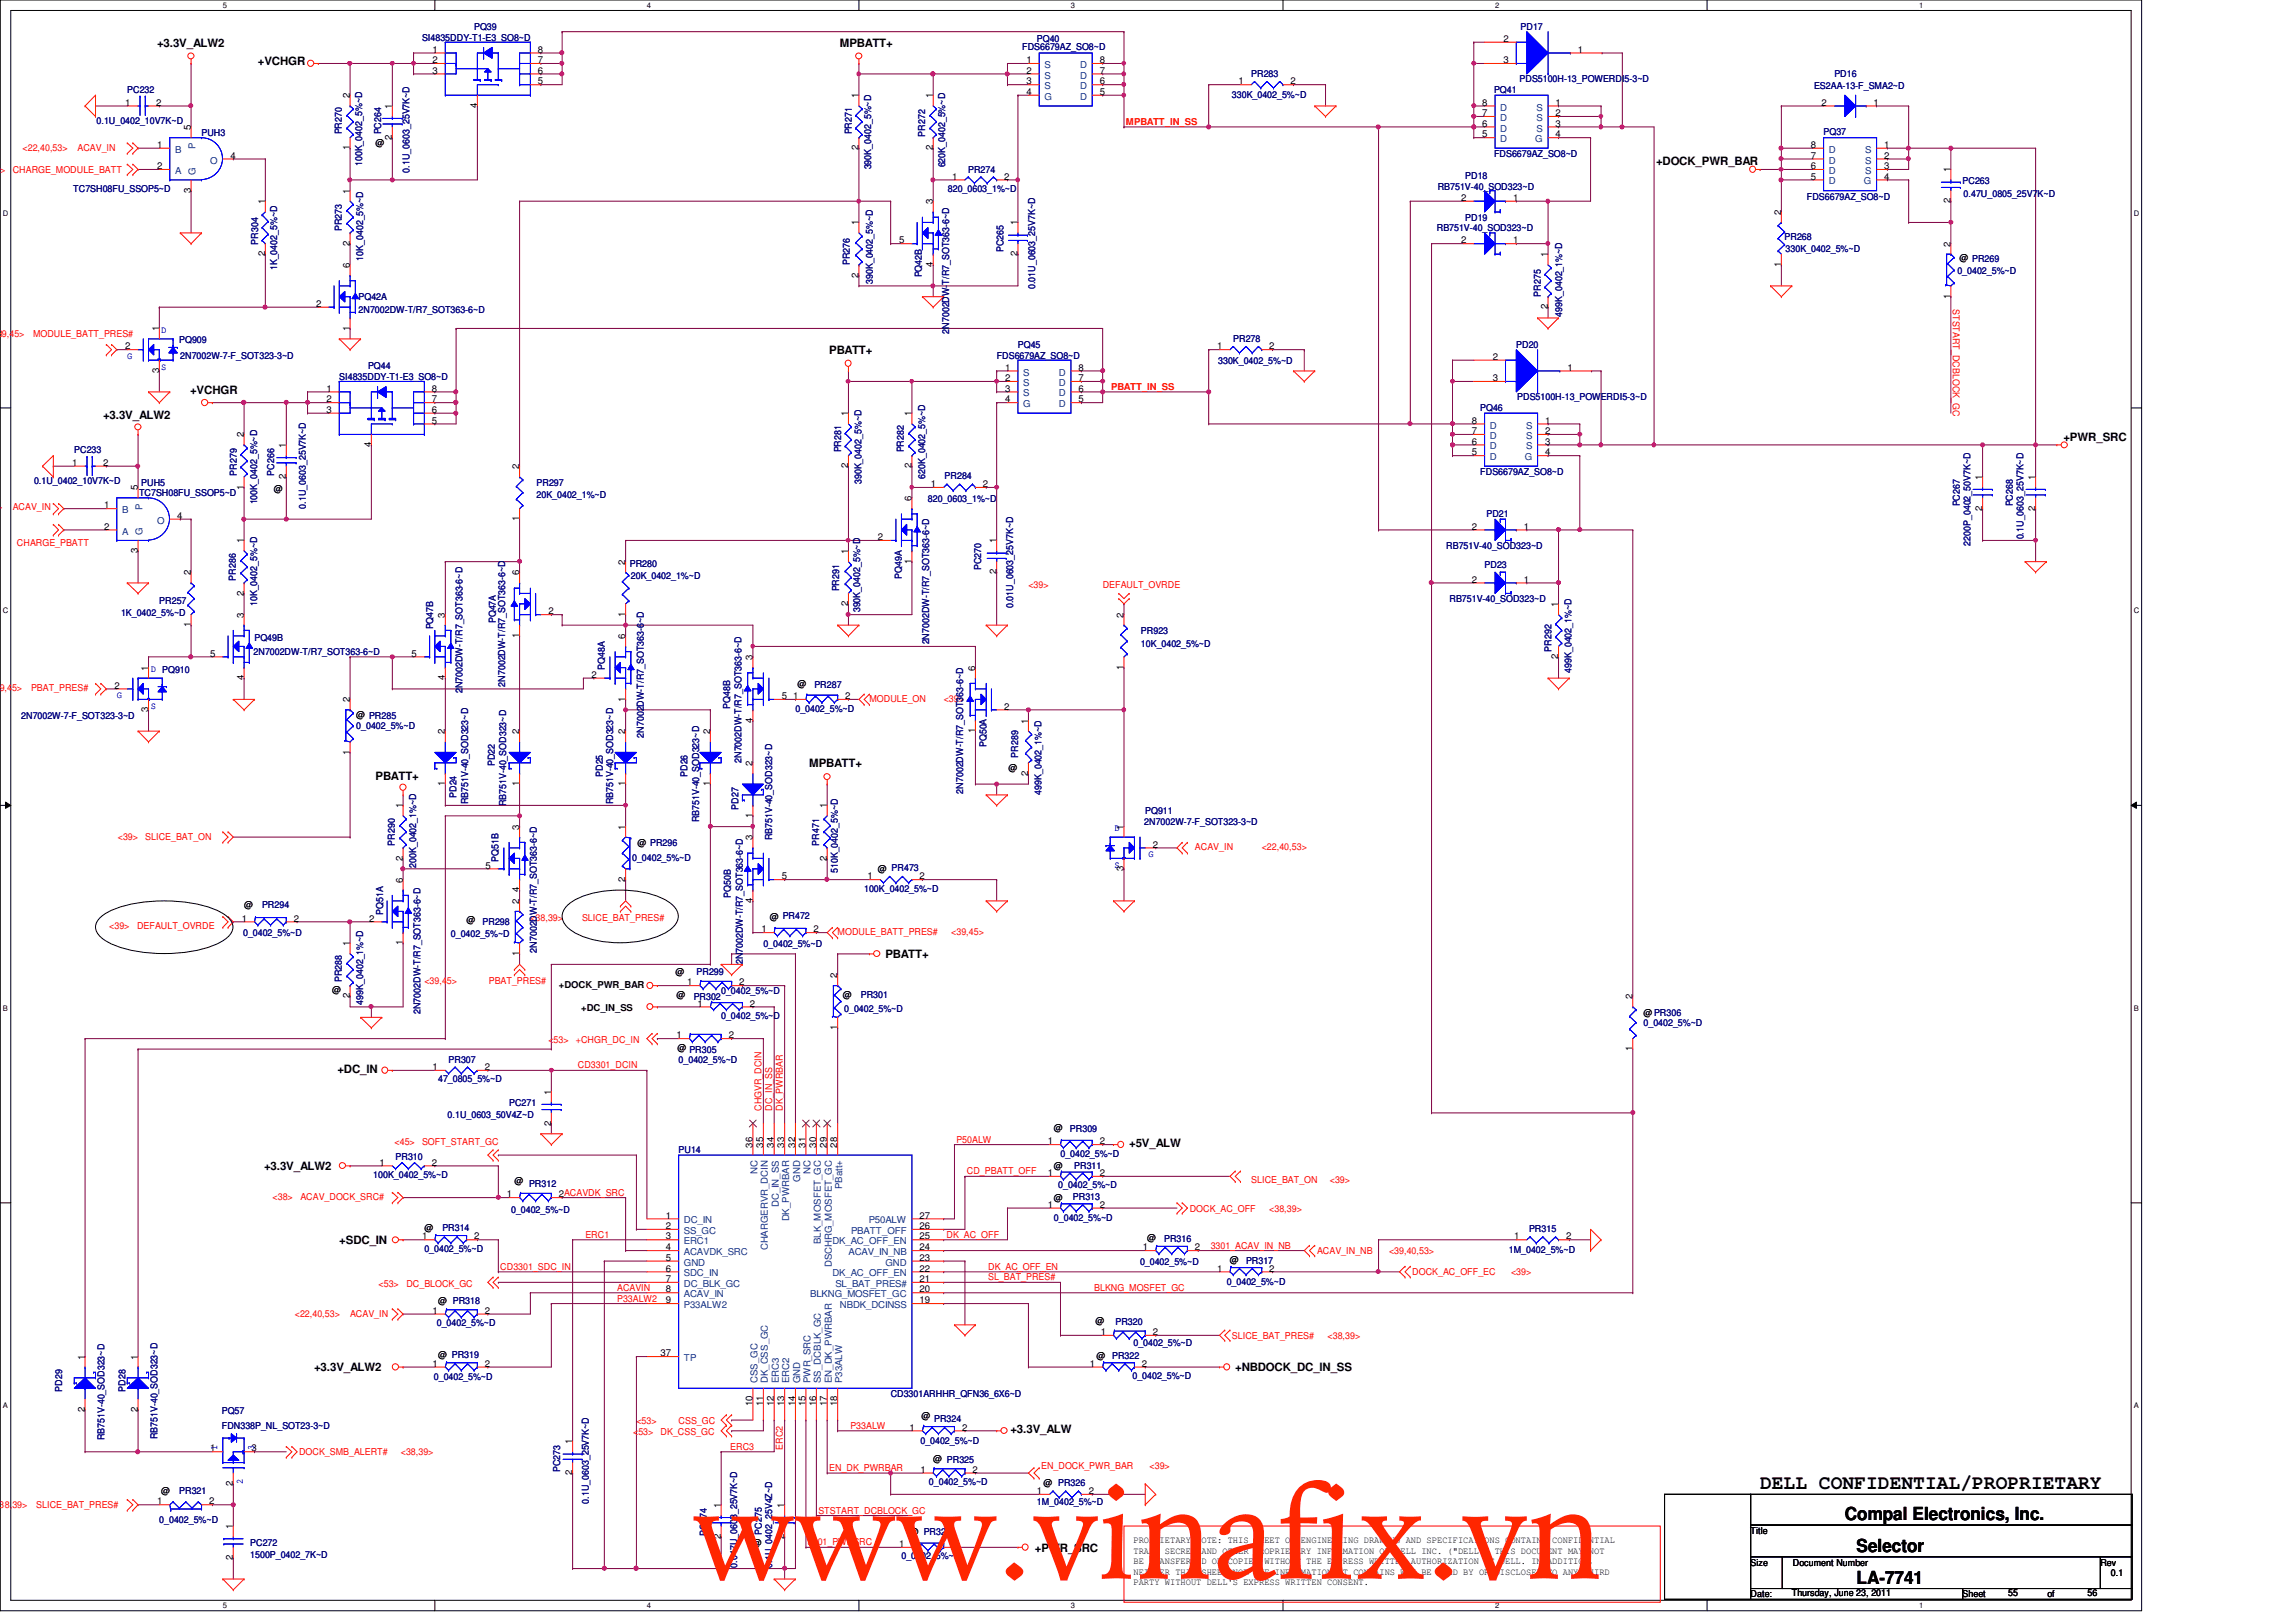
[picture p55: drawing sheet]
<svg xmlns="http://www.w3.org/2000/svg" width="297mm" height="210mm" viewBox="0 0 297 210" stroke-linecap="round" stroke-linejoin="round" font-family="sans-serif">
<defs><g id="words">
<text font-size="16.9" fill="#ff2600" x="89.6" y="204.3">www.vinafix.vn</text>
<text font-size="2.6" x="227.7" y="192.7">DELL CONFIDENTIAL/PROPRIETARY</text>
<g font-size="2.3">
<text x="238.7" y="196.6">Compal Electronics, Inc.</text>
<text x="240.2" y="200.9">Selector</text>
<text x="240.2" y="205">LA-7741</text>
</g>
<g font-size="1.5">
<text x="20.3" y="6.1">+3.3V_ALW2</text>
<text x="33.4" y="8.5">+VCHGR</text>
<text x="108.7" y="6.1">MPBATT+</text>
<text x="214.2" y="21.4">+DOCK_PWR_BAR</text>
<text x="107.3" y="45.8">PBATT+</text>
<text x="24.6" y="51">+VCHGR</text>
<text x="13.3" y="54.3">+3.3V_ALW2</text>
<text x="267" y="57">+PWR_SRC</text>
<text x="48.6" y="100.9">PBATT+</text>
<text x="104.7" y="99.3">MPBATT+</text>
<text x="114.6" y="124">PBATT+</text>
<text x="43.6" y="138.9">+DC_IN</text>
<text x="146.1" y="148.4">+5V_ALW</text>
<text x="34.2" y="151.4">+3.3V_ALW2</text>
<text x="43.9" y="161">+SDC_IN</text>
<text x="40.6" y="177.5">+3.3V_ALW2</text>
<text x="159.8" y="177.5">+NBDOCK_DC_IN_SS</text>
<text x="130.7" y="185.4">+3.3V_ALW</text>
<text x="133.9" y="200.8">+PWR_SRC</text>
</g>
<g font-size="1.2" fill="#000080">
<text x="54.6" y="5.2">SI4835DDY-T1-E3_SO8~D</text>
<text x="61.3" y="3.9">PQ39</text>
<text x="134.2" y="5.4">PQ40</text>
<text x="196.7" y="3.9">PD17</text>
<text x="16.5" y="12">PC232</text>
<text x="132.2" y="6.5">FDS6679AZ_SO8~D</text>
<text x="161.9" y="9.9">PR283</text>
<text x="193.3" y="12">PQ41</text>
<text x="196.6" y="10.6">PDS5100H-13_POWERDI5-3~D</text>
<text x="234.7" y="11.6">ES2AA-13-F_SMA2~D</text>
<text x="237.3" y="9.9">PD16</text>
<text x="12.5" y="16.1">0.1U_0402_10V7K~D</text>
<text x="26.1" y="17.6">PUH3</text>
<text x="44.2" y="17.4" transform="rotate(-90 44.2 17.4)">PR270</text>
<text x="49.3" y="17.4" transform="rotate(-90 49.3 17.4)">PC264</text>
<text x="110.2" y="17.4" transform="rotate(-90 110.2 17.4)">PR271</text>
<text x="119.7" y="17.7" transform="rotate(-90 119.7 17.7)">PR272</text>
<text x="159.4" y="12.7">330K_0402_5%~D</text>
<text x="235.9" y="17.4">PQ37</text>
<text x="46.9" y="21.5" transform="rotate(-90 46.9 21.5)">100K_0402_5%~D</text>
<text x="53" y="22.4" transform="rotate(-90 53 22.4)">0.1U_0603_25V7K~D</text>
<text x="112.7" y="21.9" transform="rotate(-90 112.7 21.9)">390K_0402_5%~D</text>
<text x="122.3" y="21.7" transform="rotate(-90 122.3 21.7)">620K_0402_5%~D</text>
<text x="125.3" y="22.4">PR274</text>
<text x="189.6" y="23.2">PD18</text>
<text x="193.3" y="20.3">FDS6679AZ_SO8~D</text>
<text x="253.9" y="23.9">PC263</text>
<text x="9.5" y="24.8">TC7SH08FU_SSOP5~D</text>
<text x="44.2" y="29.9" transform="rotate(-90 44.2 29.9)">PR273</text>
<text x="122.6" y="24.8">820_0603_1%~D</text>
<text x="185.9" y="29.9">RB751V-40_SOD323~D</text>
<text x="186" y="24.6">RB751V-40_SOD323~D</text>
<text x="189.6" y="28.6">PD19</text>
<text x="233.8" y="25.8">FDS6679AZ_SO8~D</text>
<text x="254" y="25.5">0.47U_0805_25V7K~D</text>
<text x="33.4" y="31.7" transform="rotate(-90 33.4 31.7)">PR304</text>
<text x="35.9" y="35" transform="rotate(-90 35.9 35)">1K_0402_5%~D</text>
<text x="47" y="33.7" transform="rotate(-90 47 33.7)">10K_0402_5%~D</text>
<text x="109.9" y="34.3" transform="rotate(-90 109.9 34.3)">PR276</text>
<text x="119.2" y="35.9" transform="rotate(-90 119.2 35.9)">PQ42B</text>
<text x="129.8" y="32.6" transform="rotate(-90 129.8 32.6)">PC265</text>
<text x="230.9" y="31">PR268</text>
<text x="231" y="32.6">330K_0402_5%~D</text>
<text x="253.2" y="35.4">0_0402_5%~D</text>
<text x="46.4" y="38.9">PQ42A</text>
<text x="46.4" y="40.5">2N7002DW-T/R7_SOT363-6~D</text>
<text x="112.9" y="36.7" transform="rotate(-90 112.9 36.7)">390K_0402_5%~D</text>
<text x="133.9" y="37.4" transform="rotate(-90 133.9 37.4)">0.01U_0603_25V7K~D</text>
<text x="199.3" y="38.4" transform="rotate(-90 199.3 38.4)">PR275</text>
<text x="202.1" y="41" transform="rotate(-90 202.1 41)">499K_0402_1%~D</text>
<text x="23.2" y="44.3">PQ909</text>
<text x="23.3" y="46.4">2N7002W-7-F_SOT323-3~D</text>
<text x="47.6" y="47.8">PQ44</text>
<text x="122.8" y="43.2" transform="rotate(-90 122.8 43.2)">2N7002DW-T/R7_SOT363-6~D</text>
<text x="128.9" y="46.4">FDS6679AZ_SO8~D</text>
<text x="131.7" y="45">PQ45</text>
<text x="157.6" y="47.1">330K_0402_5%~D</text>
<text x="159.6" y="44.2">PR278</text>
<text x="196.2" y="45">PD20</text>
<text x="43.9" y="49.1">SI4835DDY-T1-E3_SO8~D</text>
<text x="191.5" y="53.1">PQ46</text>
<text x="196.3" y="51.7">PDS5100H-13_POWERDI5-3~D</text>
<text x="9.6" y="58.6">PC233</text>
<text x="108.8" y="58.5" transform="rotate(-90 108.8 58.5)">PR281</text>
<text x="116.9" y="58.5" transform="rotate(-90 116.9 58.5)">PR282</text>
<text x="4.4" y="62.7">0.1U_0402_10V7K~D</text>
<text x="18" y="64.2">TC7SH08FU_SSOP5~D</text>
<text x="18.3" y="62.9">PUH5</text>
<text x="30.6" y="61.6" transform="rotate(-90 30.6 61.6)">PR279</text>
<text x="33.3" y="65.3" transform="rotate(-90 33.3 65.3)">100K_0402_5%~D</text>
<text x="35.5" y="61.6" transform="rotate(-90 35.5 61.6)">PC266</text>
<text x="39.6" y="65.8" transform="rotate(-90 39.6 65.8)">0.1U_0603_25V7K~D</text>
<text x="69.4" y="62.9">PR297</text>
<text x="69.4" y="64.5">20K_0402_1%~D</text>
<text x="111.5" y="62.7" transform="rotate(-90 111.5 62.7)">390K_0402_5%~D</text>
<text x="119.7" y="62" transform="rotate(-90 119.7 62)">620K_0402_5%~D</text>
<text x="120.1" y="65">820_0603_1%~D</text>
<text x="122.2" y="62">PR284</text>
<text x="191.5" y="61.5">FDS6679AZ_SO8~D</text>
<text x="253.5" y="65.5" transform="rotate(-90 253.5 65.5)">PC267</text>
<text x="260.4" y="65.5" transform="rotate(-90 260.4 65.5)">PC268</text>
<text x="187.1" y="71.1">RB751V-40_SOD323~D</text>
<text x="192.3" y="66.8">PD21</text>
<text x="254.9" y="70.6" transform="rotate(-90 254.9 70.6)">2200P_0402_50V7K~D</text>
<text x="261.8" y="69.8" transform="rotate(-90 261.8 69.8)">0.1U_0603_25V7K~D</text>
<text x="30.5" y="75.1" transform="rotate(-90 30.5 75.1)">PR286</text>
<text x="81.5" y="73.4">PR280</text>
<text x="81.6" y="74.9">20K_0402_1%~D</text>
<text x="108.6" y="76.5" transform="rotate(-90 108.6 76.5)">PR291</text>
<text x="116.7" y="74.9" transform="rotate(-90 116.7 74.9)">PQ49A</text>
<text x="127" y="73.8" transform="rotate(-90 127 73.8)">PC270</text>
<text x="187.5" y="77.9">RB751V-40_SOD323~D</text>
<text x="192.1" y="73.5">PD23</text>
<text x="15.7" y="79.7">1K_0402_5%~D</text>
<text x="20.6" y="78.2">PR257</text>
<text x="32.9" y="83">PQ49B</text>
<text x="33.3" y="78.4" transform="rotate(-90 33.3 78.4)">10K_0402_5%~D</text>
<text x="56" y="81.4" transform="rotate(-90 56 81.4)">PQ47B</text>
<text x="64.1" y="80.6" transform="rotate(-90 64.1 80.6)">PQ47A</text>
<text x="111.3" y="79.2" transform="rotate(-90 111.3 79.2)">390K_0402_5%~D</text>
<text x="120.2" y="83.4" transform="rotate(-90 120.2 83.4)">2N7002DW-T/R7_SOT363-6~D</text>
<text x="131.1" y="78.7" transform="rotate(-90 131.1 78.7)">0.01U_0603_25V7K~D</text>
<text x="147.6" y="82">PR923</text>
<text x="147.6" y="83.7">10K_0402_5%~D</text>
<text x="32.8" y="84.8">2N7002DW-T/R7_SOT363-6~D</text>
<text x="59.9" y="89.7" transform="rotate(-90 59.9 89.7)">2N7002DW-T/R7_SOT363-6~D</text>
<text x="65.4" y="88.9" transform="rotate(-90 65.4 88.9)">2N7002DW-T/R7_SOT363-6~D</text>
<text x="78.2" y="86.7" transform="rotate(-90 78.2 86.7)">PQ48A</text>
<text x="105.4" y="89">PR287</text>
<text x="200.7" y="84.3" transform="rotate(-90 200.7 84.3)">PR292</text>
<text x="203.3" y="87.1" transform="rotate(-90 203.3 87.1)">499K_0402_1%~D</text>
<text x="2.7" y="93">2N7002W-7-F_SOT323-3~D</text>
<text x="46.1" y="94.4">0_0402_5%~D</text>
<text x="83.3" y="95.5" transform="rotate(-90 83.3 95.5)">2N7002DW-T/R7_SOT363-6~D</text>
<text x="94.4" y="91.7" transform="rotate(-90 94.4 91.7)">PQ48B</text>
<text x="102.9" y="92.2">0_0402_5%~D</text>
<text x="64" y="99.1" transform="rotate(-90 64 99.1)">PD22</text>
<text x="78" y="100.5" transform="rotate(-90 78 100.5)">PD25</text>
<text x="88.9" y="100.5" transform="rotate(-90 88.9 100.5)">PD26</text>
<text x="95.9" y="98.7" transform="rotate(-90 95.9 98.7)">2N7002DW-T/R7_SOT363-6~D</text>
<text x="127.6" y="96.7" transform="rotate(-90 127.6 96.7)">PQ50A</text>
<text x="131.7" y="98" transform="rotate(-90 131.7 98)">PR289</text>
<text x="59.1" y="103.3" transform="rotate(-90 59.1 103.3)">PD24</text>
<text x="60.6" y="104.1" transform="rotate(-90 60.6 104.1)">RB751V-40_SOD323~D</text>
<text x="65.5" y="104.4" transform="rotate(-90 65.5 104.4)">RB751V-40_SOD323~D</text>
<text x="79.3" y="104.1" transform="rotate(-90 79.3 104.1)">RB751V-40_SOD323~D</text>
<text x="90.5" y="106.4" transform="rotate(-90 90.5 106.4)">RB751V-40_SOD323~D</text>
<text x="95.5" y="104.8" transform="rotate(-90 95.5 104.8)">PD27</text>
<text x="124.6" y="102.7" transform="rotate(-90 124.6 102.7)">2N7002DW-T/R7_SOT363-6~D</text>
<text x="134.7" y="102.9" transform="rotate(-90 134.7 102.9)">499K_0402_1%~D</text>
<text x="148" y="106.7">2N7002W-7-F_SOT323-3~D</text>
<text x="148.2" y="105.4">PQ911</text>
<text x="51.1" y="109.4" transform="rotate(-90 51.1 109.4)">PR290</text>
<text x="53.8" y="112.3" transform="rotate(-90 53.8 112.3)">200K_0402_1%~D</text>
<text x="64.5" y="111.5" transform="rotate(-90 64.5 111.5)">PQ51B</text>
<text x="81.8" y="111.4">0_0402_5%~D</text>
<text x="99.9" y="108.8" transform="rotate(-90 99.9 108.8)">RB751V-40_SOD323~D</text>
<text x="106" y="109.4" transform="rotate(-90 106 109.4)">PR471</text>
<text x="108.4" y="113" transform="rotate(-90 108.4 113)">510K_0402_5%~D</text>
<text x="33.9" y="117.6">PR294</text>
<text x="49.6" y="118.4" transform="rotate(-90 49.6 118.4)">PQ51A</text>
<text x="62.4" y="119.8">PR298</text>
<text x="94.6" y="116.2" transform="rotate(-90 94.6 116.2)">PQ50B</text>
<text x="111.8" y="115.4">100K_0402_5%~D</text>
<text x="31.5" y="121.2">0_0402_5%~D</text>
<text x="58.3" y="121.3">0_0402_5%~D</text>
<text x="69.5" y="123.3" transform="rotate(-90 69.5 123.3)">2N7002DW-T/R7_SOT363-6~D</text>
<text x="96.1" y="124.8" transform="rotate(-90 96.1 124.8)">2N7002DW-T/R7_SOT363-6~D</text>
<text x="98.8" y="122.5">0_0402_5%~D</text>
<text x="44.2" y="127.1" transform="rotate(-90 44.2 127.1)">PR288</text>
<text x="47" y="130" transform="rotate(-90 47 130)">499K_0402_1%~D</text>
<text x="54.4" y="131.2" transform="rotate(-90 54.4 131.2)">2N7002DW-T/R7_SOT363-6~D</text>
<text x="89.7" y="129.4">PR302</text>
<text x="90.1" y="126.2">PR299</text>
<text x="93.3" y="131.8">0_0402_5%~D</text>
<text x="93.3" y="128.7">0_0402_5%~D</text>
<text x="109.2" y="131">0_0402_5%~D</text>
<text x="111.4" y="129.1">PR301</text>
<text x="58" y="137.6">PR307</text>
<text x="87.8" y="137.6">0_0402_5%~D</text>
<text x="212.6" y="132.8">0_0402_5%~D</text>
<text x="56.7" y="140.1">47_0805_5%~D</text>
<text x="65.9" y="143.1">PC271</text>
<text x="57.9" y="144.7">0.1U_0603_50V4Z~D</text>
<text x="87.8" y="149.3">PU14</text>
<text x="137.2" y="149.7">0_0402_5%~D</text>
<text x="138.4" y="146.5">PR309</text>
<text x="48.3" y="152.4">100K_0402_5%~D</text>
<text x="51.2" y="150.1">PR310</text>
<text x="68.4" y="153.6">PR312</text>
<text x="136.9" y="153.8">0_0402_5%~D</text>
<text x="138.8" y="155.3">PR313</text>
<text x="139" y="151.3">PR311</text>
<text x="57.2" y="159.3">PR314</text>
<text x="66.1" y="156.9">0_0402_5%~D</text>
<text x="136.4" y="158">0_0402_5%~D</text>
<text x="150.6" y="160.8">PR316</text>
<text x="197.8" y="159.4">PR315</text>
<text x="54.9" y="162">0_0402_5%~D</text>
<text x="147.5" y="163.7">0_0402_5%~D</text>
<text x="158.7" y="166.3">0_0402_5%~D</text>
<text x="161.2" y="163.5">PR317</text>
<text x="195.2" y="162.1">1M_0402_5%~D</text>
<text x="56.5" y="171.6">0_0402_5%~D</text>
<text x="144.3" y="171.5">PR320</text>
<text x="56.1" y="178.6">0_0402_5%~D</text>
<text x="143.9" y="175.9">PR322</text>
<text x="146.5" y="178.5">0_0402_5%~D</text>
<text x="146.6" y="174.2">0_0402_5%~D</text>
<text x="8" y="180.1" transform="rotate(-90 8 180.1)">PD29</text>
<text x="16.3" y="180.1" transform="rotate(-90 16.3 180.1)">PD28</text>
<text x="28.7" y="183">PQ57</text>
<text x="28.7" y="184.9">FDN338P_NL_SOT23-3~D</text>
<text x="115.2" y="180.8">CD3301ARHHR_QFN36_6X6~D</text>
<text x="13.5" y="186.4" transform="rotate(-90 13.5 186.4)">RB751V-40_SOD323~D</text>
<text x="20.4" y="186.3" transform="rotate(-90 20.4 186.3)">RB751V-40_SOD323~D</text>
<text x="72.5" y="190.5" transform="rotate(-90 72.5 190.5)">PC273</text>
<text x="119.1" y="186.9">0_0402_5%~D</text>
<text x="20.6" y="197.1">0_0402_5%~D</text>
<text x="23.2" y="193.3">PR321</text>
<text x="76.2" y="194.6" transform="rotate(-90 76.2 194.6)">0.1U_0603_25V7K~D</text>
<text x="120.2" y="192.2">0_0402_5%~D</text>
<text x="134.2" y="194.8">1M_0402_5%~D</text>
<text x="32.4" y="200">PC272</text>
<text x="32.4" y="201.6">1500P_0402_7K~D</text>
<text x="91.4" y="198.7" transform="rotate(-90 91.4 198.7)">PC274</text>
<text x="95.4" y="202.9" transform="rotate(-90 95.4 202.9)">0.047U_0603_25V7K~D</text>
<text x="98.5" y="198.6" transform="rotate(-90 98.5 198.6)">PC275</text>
<text x="99.9" y="202.9" transform="rotate(-90 99.9 202.9)">0.1U_0402_25V4Z~D</text>
<text x="116.6" y="201.8">0_0402_5%~D</text>
</g>
<g font-size="1.2">
<text x="194.5" y="5.4">2</text>
<text x="56" y="9.5">3</text>
<text x="56" y="8.2">2</text>
<text x="56" y="6.8">1</text>
<text x="69.6" y="9.5">6</text>
<text x="69.6" y="10.9">5</text>
<text x="69.6" y="8.2">7</text>
<text x="69.6" y="6.8">8</text>
<text x="132.8" y="8.2">1</text>
<text x="132.8" y="9.5">2</text>
<text x="132.8" y="10.9">3</text>
<text x="142.3" y="8.2">8</text>
<text x="142.3" y="9.5">7</text>
<text x="142.3" y="10.9">6</text>
<text x="160.2" y="10.9">1</text>
<text x="167" y="10.9">2</text>
<text x="194.5" y="8.2">3</text>
<text x="204.1" y="6.8">1</text>
<text x="16.2" y="13.7">1</text>
<text x="20.2" y="13.7">2</text>
<text x="24.7" y="16.8" transform="rotate(-90 24.7 16.8)">5</text>
<text x="45.3" y="12.7" transform="rotate(-90 45.3 12.7)">2</text>
<text x="50.7" y="14.1" transform="rotate(-90 50.7 14.1)">1</text>
<text x="61.7" y="14" transform="rotate(-90 61.7 14)">4</text>
<text x="111.1" y="12.7" transform="rotate(-90 111.1 12.7)">1</text>
<text x="120.7" y="12.7" transform="rotate(-90 120.7 12.7)">1</text>
<text x="132.8" y="12.3">4</text>
<text x="142.3" y="12.3">5</text>
<text x="191.8" y="13.7">8</text>
<text x="191.8" y="15">7</text>
<text x="191.8" y="16.4">6</text>
<text x="191.8" y="17.8">5</text>
<text x="201.2" y="13.7">1</text>
<text x="201.2" y="15">2</text>
<text x="201.2" y="16.4">3</text>
<text x="201.2" y="17.8">4</text>
<text x="235.7" y="13.7">2</text>
<text x="242.4" y="13.7">1</text>
<text x="20.3" y="19.1">1</text>
<text x="20.3" y="21.9">2</text>
<text x="29.8" y="20.5">4</text>
<text x="45.3" y="19.5" transform="rotate(-90 45.3 19.5)">1</text>
<text x="48.6" y="18.8">@</text>
<text x="50.7" y="18.1" transform="rotate(-90 50.7 18.1)">2</text>
<text x="111.1" y="19.5" transform="rotate(-90 111.1 19.5)">2</text>
<text x="120.7" y="19.5" transform="rotate(-90 120.7 19.5)">2</text>
<text x="123.2" y="23.2">1</text>
<text x="129.9" y="23.2">2</text>
<text x="234.3" y="19.1">8</text>
<text x="234.3" y="20.5">7</text>
<text x="234.3" y="21.9">6</text>
<text x="234.3" y="23.2">5</text>
<text x="243.8" y="19.1">1</text>
<text x="243.8" y="20.5">2</text>
<text x="243.8" y="21.9">3</text>
<text x="243.8" y="23.2">4</text>
<text x="252.3" y="22.3" transform="rotate(-90 252.3 22.3)">1</text>
<text x="24.7" y="24.9" transform="rotate(-90 24.7 24.9)">3</text>
<text x="34.3" y="26.5" transform="rotate(-90 34.3 26.5)">1</text>
<text x="45.3" y="25.1" transform="rotate(-90 45.3 25.1)">1</text>
<text x="111.1" y="29.2" transform="rotate(-90 111.1 29.2)">1</text>
<text x="120.7" y="26.5" transform="rotate(-90 120.7 26.5)">3</text>
<text x="131.7" y="29.2" transform="rotate(-90 131.7 29.2)">1</text>
<text x="189" y="26">2</text>
<text x="195.7" y="26">1</text>
<text x="230.4" y="27.8" transform="rotate(-90 230.4 27.8)">2</text>
<text x="252.3" y="26.3" transform="rotate(-90 252.3 26.3)">2</text>
<text x="34.3" y="33.2" transform="rotate(-90 34.3 33.2)">2</text>
<text x="45.3" y="34.7" transform="rotate(-90 45.3 34.7)">6</text>
<text x="45.3" y="31.8" transform="rotate(-90 45.3 31.8)">2</text>
<text x="111.1" y="35.9" transform="rotate(-90 111.1 35.9)">2</text>
<text x="116.3" y="31.5">5</text>
<text x="120.7" y="34.5" transform="rotate(-90 120.7 34.5)">4</text>
<text x="131.7" y="33.2" transform="rotate(-90 131.7 33.2)">2</text>
<text x="189" y="31.5">2</text>
<text x="195.7" y="31.5">1</text>
<text x="200.2" y="33.3" transform="rotate(-90 200.2 33.3)">1</text>
<text x="230.4" y="34.5" transform="rotate(-90 230.4 34.5)">1</text>
<text x="252.3" y="31.9" transform="rotate(-90 252.3 31.9)">2</text>
<text x="253.5" y="33.8">@ PR269</text>
<text x="40.9" y="39.7">2</text>
<text x="200.2" y="40" transform="rotate(-90 200.2 40)">2</text>
<text x="252.3" y="38.7" transform="rotate(-90 252.3 38.7)">1</text>
<text x="16.2" y="45.2">2</text>
<text x="20.6" y="42.9" transform="rotate(-90 20.6 42.9)">1</text>
<text x="45.3" y="42.8" transform="rotate(-90 45.3 42.8)">1</text>
<text x="130" y="48">1</text>
<text x="139.5" y="48">8</text>
<text x="157.5" y="45.2">1</text>
<text x="164.2" y="45.2">2</text>
<text x="193.1" y="46.6">2</text>
<text x="202.8" y="48">1</text>
<text x="20.6" y="48.3" transform="rotate(-90 20.6 48.3)">3</text>
<text x="42.2" y="53.4">3</text>
<text x="42.2" y="52.1">2</text>
<text x="42.2" y="50.7">1</text>
<text x="55.9" y="53.4">6</text>
<text x="55.9" y="52.1">7</text>
<text x="55.9" y="50.7">8</text>
<text x="109.7" y="53.9" transform="rotate(-90 109.7 53.9)">1</text>
<text x="117.9" y="53.9" transform="rotate(-90 117.9 53.9)">1</text>
<text x="130" y="49.3">2</text>
<text x="130" y="50.7">3</text>
<text x="130" y="52.1">4</text>
<text x="139.5" y="49.3">7</text>
<text x="139.5" y="50.7">6</text>
<text x="139.5" y="52.1">5</text>
<text x="193.1" y="49.3">3</text>
<text x="31.5" y="56.6" transform="rotate(-90 31.5 56.6)">2</text>
<text x="37" y="58" transform="rotate(-90 37 58)">1</text>
<text x="48" y="57.9" transform="rotate(-90 48 57.9)">4</text>
<text x="55.9" y="54.8">5</text>
<text x="190.4" y="54.8">8</text>
<text x="190.4" y="56.2">7</text>
<text x="190.4" y="57.5">6</text>
<text x="190.4" y="58.9">5</text>
<text x="199.9" y="54.8">1</text>
<text x="199.9" y="56.2">2</text>
<text x="199.9" y="57.5">3</text>
<text x="199.9" y="58.9">4</text>
<text x="9.4" y="60.3">1</text>
<text x="13.3" y="60.3">2</text>
<text x="13.5" y="65.8">1</text>
<text x="17.8" y="63.5" transform="rotate(-90 17.8 63.5)">5</text>
<text x="31.5" y="63.4" transform="rotate(-90 31.5 63.4)">1</text>
<text x="35.4" y="63.7">@</text>
<text x="37" y="62" transform="rotate(-90 37 62)">2</text>
<text x="67.2" y="60.7" transform="rotate(-90 67.2 60.7)">2</text>
<text x="109.7" y="60.6" transform="rotate(-90 109.7 60.6)">2</text>
<text x="117.9" y="64.9" transform="rotate(-90 117.9 64.9)">6</text>
<text x="117.9" y="60.6" transform="rotate(-90 117.9 60.6)">2</text>
<text x="120.4" y="63">1</text>
<text x="127.2" y="63">2</text>
<text x="256.5" y="62.1" transform="rotate(-90 256.5 62.1)">1</text>
<text x="263.3" y="62.1" transform="rotate(-90 263.3 62.1)">1</text>
<text x="13.5" y="68.5">2</text>
<text x="17.8" y="71.6" transform="rotate(-90 17.8 71.6)">3</text>
<text x="22.9" y="67.1">4</text>
<text x="31.5" y="70.3" transform="rotate(-90 31.5 70.3)">1</text>
<text x="67.2" y="67.5" transform="rotate(-90 67.2 67.5)">1</text>
<text x="109.7" y="71.7" transform="rotate(-90 109.7 71.7)">1</text>
<text x="113.6" y="69.9">2</text>
<text x="128.9" y="70.3" transform="rotate(-90 128.9 70.3)">1</text>
<text x="190.4" y="68.5">2</text>
<text x="197.1" y="68.5">1</text>
<text x="256.5" y="66.1" transform="rotate(-90 256.5 66.1)">2</text>
<text x="263.3" y="66.1" transform="rotate(-90 263.3 66.1)">2</text>
<text x="24.7" y="74.5" transform="rotate(-90 24.7 74.5)">2</text>
<text x="31.5" y="77.1" transform="rotate(-90 31.5 77.1)">2</text>
<text x="67.2" y="74.5" transform="rotate(-90 67.2 74.5)">6</text>
<text x="80.9" y="73.1" transform="rotate(-90 80.9 73.1)">2</text>
<text x="117.9" y="72.9" transform="rotate(-90 117.9 72.9)">1</text>
<text x="128.9" y="74.3" transform="rotate(-90 128.9 74.3)">2</text>
<text x="190.4" y="75.4">2</text>
<text x="197.1" y="75.4">1</text>
<text x="24.7" y="81.2" transform="rotate(-90 24.7 81.2)">1</text>
<text x="31.5" y="79.9" transform="rotate(-90 31.5 79.9)">3</text>
<text x="57.6" y="79.9" transform="rotate(-90 57.6 79.9)">3</text>
<text x="67.2" y="82.6" transform="rotate(-90 67.2 82.6)">1</text>
<text x="70.9" y="79.5">2</text>
<text x="80.9" y="82.7" transform="rotate(-90 80.9 82.7)">6</text>
<text x="80.9" y="79.8" transform="rotate(-90 80.9 79.8)">1</text>
<text x="109.7" y="78.4" transform="rotate(-90 109.7 78.4)">2</text>
<text x="145.4" y="79.9" transform="rotate(-90 145.4 79.9)">2</text>
<text x="201.6" y="78.6" transform="rotate(-90 201.6 78.6)">1</text>
<text x="14.8" y="89.1">2</text>
<text x="19.2" y="86.8" transform="rotate(-90 19.2 86.8)">1</text>
<text x="27.2" y="85">5</text>
<text x="31.5" y="88.1" transform="rotate(-90 31.5 88.1)">4</text>
<text x="53.3" y="85">5</text>
<text x="57.6" y="88.1" transform="rotate(-90 57.6 88.1)">4</text>
<text x="76.5" y="87.7">2</text>
<text x="97.4" y="85.4" transform="rotate(-90 97.4 85.4)">3</text>
<text x="103.2" y="88.9">@</text>
<text x="126.1" y="86.8" transform="rotate(-90 126.1 86.8)">6</text>
<text x="145.4" y="86.7" transform="rotate(-90 145.4 86.7)">1</text>
<text x="201.6" y="85.3" transform="rotate(-90 201.6 85.3)">2</text>
<text x="19.2" y="92.2" transform="rotate(-90 19.2 92.2)">3</text>
<text x="45.3" y="90.9" transform="rotate(-90 45.3 90.9)">2</text>
<text x="46.1" y="92.9">@ PR285</text>
<text x="57.6" y="95" transform="rotate(-90 57.6 95)">2</text>
<text x="67.2" y="95" transform="rotate(-90 67.2 95)">2</text>
<text x="80.9" y="95" transform="rotate(-90 80.9 95)">2</text>
<text x="80.9" y="90.8" transform="rotate(-90 80.9 90.8)">1</text>
<text x="91.9" y="95" transform="rotate(-90 91.9 95)">2</text>
<text x="97.4" y="93.5" transform="rotate(-90 97.4 93.5)">4</text>
<text x="101.1" y="90.5">5</text>
<text x="102.6" y="90.5">1</text>
<text x="109.3" y="90.5">2</text>
<text x="126.1" y="94.9" transform="rotate(-90 126.1 94.9)">1</text>
<text x="129.9" y="91.8">2</text>
<text x="133" y="93.6" transform="rotate(-90 133 93.6)">1</text>
<text x="45.3" y="97.7" transform="rotate(-90 45.3 97.7)">1</text>
<text x="57.6" y="101.8" transform="rotate(-90 57.6 101.8)">1</text>
<text x="67.2" y="101.8" transform="rotate(-90 67.2 101.8)">1</text>
<text x="80.9" y="101.8" transform="rotate(-90 80.9 101.8)">1</text>
<text x="91.9" y="101.8" transform="rotate(-90 91.9 101.8)">1</text>
<text x="97.4" y="99.1" transform="rotate(-90 97.4 99.1)">2</text>
<text x="130.5" y="99.7">@</text>
<text x="133" y="100.4" transform="rotate(-90 133 100.4)">2</text>
<text x="52.1" y="104.6" transform="rotate(-90 52.1 104.6)">1</text>
<text x="67.2" y="107.4" transform="rotate(-90 67.2 107.4)">3</text>
<text x="80.9" y="107.4" transform="rotate(-90 80.9 107.4)">1</text>
<text x="97.4" y="105.9" transform="rotate(-90 97.4 105.9)">1</text>
<text x="107" y="104.6" transform="rotate(-90 107 104.6)">1</text>
<text x="145.4" y="107.4" transform="rotate(-90 145.4 107.4)">1</text>
<text x="52.1" y="111.4" transform="rotate(-90 52.1 111.4)">2</text>
<text x="62.8" y="112.4">5</text>
<text x="82.5" y="109.5">@ PR296</text>
<text x="97.4" y="108.8" transform="rotate(-90 97.4 108.8)">3</text>
<text x="101.1" y="113.8">5</text>
<text x="107" y="111.4" transform="rotate(-90 107 111.4)">2</text>
<text x="112.2" y="113.8">1</text>
<text x="113.6" y="112.9">@ PR473</text>
<text x="119" y="113.8">2</text>
<text x="145.4" y="112.7" transform="rotate(-90 145.4 112.7)">3</text>
<text x="149.1" y="109.7">2</text>
<text x="31.3" y="119.3">1</text>
<text x="31.6" y="117.6">@</text>
<text x="38" y="119.3">2</text>
<text x="47.7" y="119.3">2</text>
<text x="52.1" y="114.2" transform="rotate(-90 52.1 114.2)">6</text>
<text x="60.4" y="119.5">@</text>
<text x="67.2" y="117" transform="rotate(-90 67.2 117)">2</text>
<text x="67.2" y="115.5" transform="rotate(-90 67.2 115.5)">4</text>
<text x="80.9" y="114.1" transform="rotate(-90 80.9 114.1)">2</text>
<text x="97.4" y="116.8" transform="rotate(-90 97.4 116.8)">4</text>
<text x="99.6" y="119.1">@ PR472</text>
<text x="45.3" y="122.5" transform="rotate(-90 45.3 122.5)">1</text>
<text x="52.1" y="122.3" transform="rotate(-90 52.1 122.3)">1</text>
<text x="67.2" y="123.7" transform="rotate(-90 67.2 123.7)">1</text>
<text x="98.5" y="120.7">1</text>
<text x="105.2" y="120.7">2</text>
<text x="43" y="128.6">@</text>
<text x="45.3" y="129.2" transform="rotate(-90 45.3 129.2)">2</text>
<text x="72.3" y="127.8">+DOCK_PWR_BAR</text>
<text x="75.2" y="130.9">+DC_IN_SS</text>
<text x="87.4" y="126.2">@</text>
<text x="87.5" y="129.1">@</text>
<text x="88.9" y="127.5">1</text>
<text x="90.3" y="130.3">1</text>
<text x="95.6" y="127.5">2</text>
<text x="97" y="130.3">2</text>
<text x="108.3" y="126.6" transform="rotate(-90 108.3 126.6)">2</text>
<text x="109" y="129.1">@</text>
<text x="211.2" y="129.3" transform="rotate(-90 211.2 129.3)">2</text>
<text x="212.6" y="131.4">@PR306</text>
<text x="87.5" y="134.4">1</text>
<text x="87.7" y="136">@ PR305</text>
<text x="94.3" y="134.4">2</text>
<text x="108.3" y="133.3" transform="rotate(-90 108.3 133.3)">1</text>
<text x="211.2" y="136.1" transform="rotate(-90 211.2 136.1)">1</text>
<text x="56" y="138.5">1</text>
<text x="62.7" y="138.5">2</text>
<text x="71.3" y="141.6" transform="rotate(-90 71.3 141.6)">1</text>
<text x="71.3" y="145.7" transform="rotate(-90 71.3 145.7)">2</text>
<text x="97.4" y="148.5" transform="rotate(-90 97.4 148.5)">36</text>
<text x="98.7" y="148.5" transform="rotate(-90 98.7 148.5)">35</text>
<text x="100.1" y="148.5" transform="rotate(-90 100.1 148.5)">34</text>
<text x="101.5" y="148.5" transform="rotate(-90 101.5 148.5)">33</text>
<text x="102.9" y="148.5" transform="rotate(-90 102.9 148.5)">32</text>
<text x="104.2" y="148.5" transform="rotate(-90 104.2 148.5)">31</text>
<text x="105.6" y="148.5" transform="rotate(-90 105.6 148.5)">30</text>
<text x="107" y="148.5" transform="rotate(-90 107 148.5)">29</text>
<text x="108.3" y="148.5" transform="rotate(-90 108.3 148.5)">28</text>
<text x="135.5" y="148.1">1</text>
<text x="136.4" y="146.4">@</text>
<text x="142.3" y="148.1">2</text>
<text x="49.1" y="150.8">1</text>
<text x="55.9" y="150.8">2</text>
<text x="65.6" y="154.9">1</text>
<text x="66.5" y="153.2">@</text>
<text x="72.3" y="154.9">2ACAVDK_SRC</text>
<text x="135.5" y="152.2">1</text>
<text x="136.4" y="155.4">@</text>
<text x="136.4" y="151.3">@</text>
<text x="142.3" y="152.2">2</text>
<text x="54.6" y="160.4">1</text>
<text x="54.9" y="159.3">@</text>
<text x="61.3" y="160.4">2</text>
<text x="86.1" y="157.7">1</text>
<text x="86.1" y="159">2</text>
<text x="86.1" y="160.4">3</text>
<text x="86.1" y="161.8">4</text>
<text x="119" y="161.8">24</text>
<text x="119" y="160.4">25</text>
<text x="119" y="159">26</text>
<text x="119" y="157.7">27</text>
<text x="135.5" y="156.3">1</text>
<text x="142.3" y="156.3">2</text>
<text x="147.9" y="161.8">1</text>
<text x="148.4" y="160.7">@</text>
<text x="154.6" y="161.8">2</text>
<text x="195.9" y="160.4">1</text>
<text x="202.6" y="160.4">2</text>
<text x="86.1" y="163.2">5</text>
<text x="86.1" y="164.5">6</text>
<text x="86.1" y="165.9">7</text>
<text x="86.1" y="167.3">8</text>
<text x="119" y="167.3">20</text>
<text x="119" y="165.9">21</text>
<text x="119" y="164.5">22</text>
<text x="119" y="163.2">23</text>
<text x="157.5" y="164.5">1</text>
<text x="159.1" y="163.4">@</text>
<text x="164.2" y="164.5">2</text>
<text x="56" y="170">1</text>
<text x="56.7" y="168.7">@ PR318</text>
<text x="62.7" y="170">2</text>
<text x="86.1" y="168.7">9</text>
<text x="119" y="168.7">19</text>
<text x="141.7" y="171.3">@</text>
<text x="142.4" y="172.8">1</text>
<text x="149.1" y="172.8">2</text>
<text x="11" y="175.9" transform="rotate(-90 11 175.9)">1</text>
<text x="17.8" y="175.9" transform="rotate(-90 17.8 175.9)">1</text>
<text x="56" y="176.9">1</text>
<text x="56.7" y="175.7">@ PR319</text>
<text x="62.7" y="176.9">2</text>
<text x="85.5" y="175.5">37</text>
<text x="141" y="176.9">1</text>
<text x="141.9" y="175.9">@</text>
<text x="147.7" y="176.9">2</text>
<text x="11" y="182.7" transform="rotate(-90 11 182.7)">2</text>
<text x="17.8" y="182.7" transform="rotate(-90 17.8 182.7)">2</text>
<text x="97.4" y="182" transform="rotate(-90 97.4 182)">10</text>
<text x="98.7" y="182" transform="rotate(-90 98.7 182)">11</text>
<text x="100.1" y="182" transform="rotate(-90 100.1 182)">12</text>
<text x="101.5" y="182" transform="rotate(-90 101.5 182)">13</text>
<text x="102.9" y="182" transform="rotate(-90 102.9 182)">14</text>
<text x="104.2" y="182" transform="rotate(-90 104.2 182)">15</text>
<text x="105.6" y="182" transform="rotate(-90 105.6 182)">16</text>
<text x="107" y="182" transform="rotate(-90 107 182)">17</text>
<text x="108.3" y="182" transform="rotate(-90 108.3 182)">18</text>
<text x="117.7" y="185.1">1</text>
<text x="119.2" y="183.7">@ PR324</text>
<text x="124.5" y="185.1">2</text>
<text x="27.2" y="187.8">1</text>
<text x="74" y="190.9" transform="rotate(-90 74 190.9)">2</text>
<text x="74" y="186.9" transform="rotate(-90 74 186.9)">1</text>
<text x="119.1" y="190.6">1</text>
<text x="120.7" y="189.2">@ PR325</text>
<text x="125.8" y="190.6">2</text>
<text x="20.3" y="194.7">1</text>
<text x="20.9" y="193.3">@</text>
<text x="27" y="194.7">2</text>
<text x="30.1" y="197.9" transform="rotate(-90 30.1 197.9)">1</text>
<text x="30.1" y="192.3" transform="rotate(-90 30.1 192.3)">2</text>
<text x="93.3" y="195.2" transform="rotate(-90 93.3 195.2)">1</text>
<text x="101.5" y="195.2" transform="rotate(-90 101.5 195.2)">1</text>
<text x="134.2" y="193.3">1</text>
<text x="135" y="192.3">@ PR326</text>
<text x="140.9" y="193.3">2</text>
<text x="30.1" y="201.9" transform="rotate(-90 30.1 201.9)">2</text>
<text x="93.3" y="199.1" transform="rotate(-90 93.3 199.1)">2</text>
<text x="97.4" y="200">@</text>
<text x="101.5" y="199.1" transform="rotate(-90 101.5 199.1)">2</text>
<text x="116.3" y="200.2">1</text>
<text x="117.7" y="198.6">@ PR327</text>
<text x="123.1" y="200.2">2</text>
<text x="146.6" y="199.7">PROPRIETARY NOTE: THIS SHEET OF ENGINEERING DRAWING AND SPECIFICATIONS CONTAINS CONFIDENTIAL</text>
<text x="146.6" y="201.1">TRADE SECRET AND OTHER PROPRIETARY INFORMATION OF DELL INC. (&quot;DELL&quot;) THIS DOCUMENT MAY NOT</text>
<text x="146.6" y="202.4">BE TRANSFERRED OR COPIED WITHOUT THE EXPRESS WRITTEN AUTHORIZATION OF DELL. IN ADDITION,</text>
<text x="146.6" y="203.8">NEITHER THIS SHEET NOR THE INFORMATION IT CONTAINS WAY BE USED BY OR DISCLOSED TO ANY THIRD</text>
<text x="226.5" y="198.5">Title</text>
<text x="226.5" y="202.6">Size</text>
<text x="231.9" y="202.6">Document Number</text>
<text x="271.7" y="202.6">Rev</text>
<text x="146.6" y="205.1">PARTY WITHOUT DELL'S EXPRESS WRITTEN CONSENT.</text>
<text x="226.5" y="206.7">Date:</text>
<text x="231.8" y="206.6">Thursday, June 23, 2011</text>
<text x="253.9" y="206.7">Sheet</text>
<text x="259.8" y="206.6">55</text>
<text x="264.9" y="206.7">of</text>
<text x="270.1" y="206.6">56</text>
<text x="273.1" y="204">0.1</text>
</g>
<g font-size="1.2" fill="#004080">
<text x="135.1" y="8.8">S</text>
<text x="135.1" y="10.2">S</text>
<text x="135.1" y="11.6">S</text>
<text x="139.7" y="8.8">D</text>
<text x="139.7" y="10.2">D</text>
<text x="139.7" y="11.6">D</text>
<text x="135.1" y="12.9">G</text>
<text x="139.7" y="12.9">D</text>
<text x="194.1" y="14.3">D</text>
<text x="194.1" y="15.7">D</text>
<text x="194.1" y="17">D</text>
<text x="198.8" y="14.3">S</text>
<text x="198.8" y="15.7">S</text>
<text x="198.8" y="17">S</text>
<text x="22.6" y="19.8">B</text>
<text x="22.6" y="22.5">A</text>
<text x="25.3" y="22.6" transform="rotate(-90 25.3 22.6)">G</text>
<text x="25.3" y="19.3" transform="rotate(-90 25.3 19.3)">P</text>
<text x="27.2" y="21.2">O</text>
<text x="194.1" y="18.4">D</text>
<text x="198.6" y="18.4">G</text>
<text x="236.6" y="19.8">D</text>
<text x="236.6" y="21.2">D</text>
<text x="236.6" y="22.5">D</text>
<text x="236.6" y="23.9">D</text>
<text x="241.1" y="23.9">G</text>
<text x="241.3" y="19.8">S</text>
<text x="241.3" y="21.2">S</text>
<text x="241.3" y="22.5">S</text>
<text x="132.4" y="48.6">S</text>
<text x="132.4" y="50">S</text>
<text x="132.4" y="51.3">S</text>
<text x="132.4" y="52.7">G</text>
<text x="137" y="48.6">D</text>
<text x="137" y="50">D</text>
<text x="137" y="51.3">D</text>
<text x="137" y="52.7">D</text>
<text x="192.7" y="55.5">D</text>
<text x="192.7" y="56.8">D</text>
<text x="192.7" y="58.2">D</text>
<text x="192.7" y="59.6">D</text>
<text x="197.3" y="59.6">G</text>
<text x="197.4" y="55.5">S</text>
<text x="197.4" y="56.8">S</text>
<text x="197.4" y="58.2">S</text>
<text x="18.5" y="66" transform="rotate(-90 18.5 66)">P</text>
<text x="15.8" y="66.4">B</text>
<text x="15.8" y="69.2">A</text>
<text x="18.5" y="69.3" transform="rotate(-90 18.5 69.3)">G</text>
<text x="20.3" y="67.8">O</text>
<text x="98" y="151.9" transform="rotate(-90 98 151.9)">NC</text>
<text x="103.5" y="152.9" transform="rotate(-90 103.5 152.9)">GND</text>
<text x="104.9" y="151.9" transform="rotate(-90 104.9 151.9)">NC</text>
<text x="109" y="153.9" transform="rotate(-90 109 153.9)">PBatt+</text>
<text x="88.5" y="158.3">DC_IN</text>
<text x="88.5" y="159.7">SS_GC</text>
<text x="88.5" y="161">ERC1</text>
<text x="99.4" y="161.8" transform="rotate(-90 99.4 161.8)">CHARGERVR_DCIN</text>
<text x="100.7" y="156.2" transform="rotate(-90 100.7 156.2)">DC_IN_SS</text>
<text x="102.1" y="158.1" transform="rotate(-90 102.1 158.1)">DK_PWRBAR</text>
<text x="106.2" y="161" transform="rotate(-90 106.2 161)">BLK_MOSFET_GC</text>
<text x="107.7" y="161">DK_AC_OFF_EN</text>
<text x="110.1" y="159.7">PBATT_OFF</text>
<text x="112.4" y="158.3">P50ALW</text>
<text x="88.5" y="162.4">ACAVDK_SRC</text>
<text x="88.5" y="163.8">GND</text>
<text x="88.5" y="165.2">SDC_IN</text>
<text x="88.5" y="166.5">DC_BLK_GC</text>
<text x="88.5" y="167.9">ACAV_IN</text>
<text x="104.8" y="167.9">BLKNG_MOSFET_GC</text>
<text x="107.6" y="164" transform="rotate(-90 107.6 164)">DSCHRG_MOSFET_GC</text>
<text x="107.7" y="165.2">DK_AC_OFF_EN</text>
<text x="108.1" y="166.5">SL_BAT_PRES#</text>
<text x="109.8" y="162.4">ACAV_IN_NB</text>
<text x="114.6" y="163.8">GND</text>
<text x="88.5" y="169.3">P33ALW2</text>
<text x="108.7" y="169.3">NBDK_DCINSS</text>
<text x="88.5" y="176.1">TP</text>
<text x="98" y="179" transform="rotate(-90 98 179)">CSS_GC</text>
<text x="99.4" y="179" transform="rotate(-90 99.4 179)">DK_CSS_GC</text>
<text x="100.7" y="179" transform="rotate(-90 100.7 179)">ERC3</text>
<text x="102.1" y="179" transform="rotate(-90 102.1 179)">ERC2</text>
<text x="103.5" y="179" transform="rotate(-90 103.5 179)">GND</text>
<text x="104.9" y="179" transform="rotate(-90 104.9 179)">PWR_SRC</text>
<text x="106.2" y="179" transform="rotate(-90 106.2 179)">SS_DCBLK_GC</text>
<text x="107.6" y="179" transform="rotate(-90 107.6 179)">EN_DK_PWRBAR</text>
<text x="109" y="179" transform="rotate(-90 109 179)">P33ALW</text>
</g>
<g font-size="1.2" fill="#f00">
<text x="145.7" y="16.2">MPBATT_IN_SS</text>
<text x="-.6" y="22.4">9&gt;</text>
<text x="1.6" y="22.4">CHARGE_MODULE_BATT</text>
<text x="2.9" y="19.5">&lt;22,40,53&gt;</text>
<text x="10" y="19.5">ACAV_IN</text>
<text x="252.6" y="40" transform="rotate(90 252.6 40)">STSTART_DCBLOCK_GC</text>
<text x="-.4" y="43.6">39,45&gt;</text>
<text x="4.3" y="43.6">MODULE_BATT_PRES#</text>
<text x="143.8" y="50.5">PBATT_IN_SS</text>
<text x="-.9" y="66">3&gt;</text>
<text x="1.6" y="66">ACAV_IN</text>
<text x="2.2" y="70.7">CHARGE_PBATT</text>
<text x="133.1" y="76">&lt;39&gt;</text>
<text x="142.7" y="76">DEFAULT_OVRDE</text>
<text x="-.7" y="89.5">39,45&gt;</text>
<text x="4" y="89.5">PBAT_PRES#</text>
<text x="112.5" y="90.8">MODULE_ON</text>
<text x="122.1" y="90.8">&lt;39&gt;</text>
<text x="15.2" y="108.7">&lt;39&gt;</text>
<text x="18.8" y="108.7">SLICE_BAT_ON</text>
<text x="154.6" y="110">ACAV_IN</text>
<text x="163.2" y="110">&lt;22,40,53&gt;</text>
<text x="68.6" y="119.2">&lt;38,39&gt;</text>
<text x="75.3" y="119.2">SLICE_BAT_PRES#</text>
<text x="14.1" y="120.2">&lt;39&gt;</text>
<text x="17.7" y="120.2">DEFAULT_OVRDE</text>
<text x="108.4" y="121">MODULE_BATT_PRES#</text>
<text x="123.1" y="121">&lt;39,45&gt;</text>
<text x="54.9" y="127.3">&lt;39,45&gt;</text>
<text x="63.2" y="127.3">PBAT_PRES#</text>
<text x="70.9" y="135">&lt;53&gt;</text>
<text x="74.5" y="135">+CHGR_DC_IN</text>
<text x="74.8" y="138.3">CD3301_DCIN</text>
<text x="98.5" y="143.8" transform="rotate(-90 98.5 143.8)">CHGVR_DCIN</text>
<text x="99.9" y="143.8" transform="rotate(-90 99.9 143.8)">DC_IN_SS</text>
<text x="101.3" y="143.8" transform="rotate(-90 101.3 143.8)">DK_PWRBAR</text>
<text x="51.1" y="148.2">&lt;45&gt;</text>
<text x="54.6" y="148.2">SOFT_START_GC</text>
<text x="123.7" y="147.9">P50ALW</text>
<text x="35.3" y="155.3">&lt;38&gt;</text>
<text x="38.9" y="155.3">ACAV_DOCK_SRC#</text>
<text x="125.1" y="152">CD_PBATT_OFF</text>
<text x="161.9" y="153.1">SLICE_BAT_ON</text>
<text x="172" y="153.1">&lt;39&gt;</text>
<text x="75.7" y="160.2">ERC1</text>
<text x="122.5" y="160.2">DK_AC_OFF</text>
<text x="153.9" y="156.8">DOCK_AC_OFF</text>
<text x="156.6" y="161.6">3301_ACAV_IN_NB</text>
<text x="164.2" y="156.8">&lt;38,39&gt;</text>
<text x="49" y="166.5">&lt;53&gt;</text>
<text x="52.6" y="166.5">DC_BLOCK_GC</text>
<text x="64.7" y="164.3">CD3301_SDC_IN</text>
<text x="79.8" y="167">ACAVIN</text>
<text x="127.8" y="165.7">SL_BAT_PRES#</text>
<text x="127.8" y="164.3">DK_AC_OFF_EN</text>
<text x="141.6" y="167">BLKNG_MOSFET_GC</text>
<text x="170.4" y="162.3">ACAV_IN_NB</text>
<text x="179.7" y="162.3">&lt;39,40,53&gt;</text>
<text x="182.7" y="165">DOCK_AC_OFF_EC</text>
<text x="195.5" y="165">&lt;39&gt;</text>
<text x="38.1" y="170.4">&lt;22,40,53&gt;</text>
<text x="45.3" y="170.4">ACAV_IN</text>
<text x="79.8" y="168.4">P33ALW2</text>
<text x="159.4" y="173.3">SLICE_BAT_PRES#</text>
<text x="171.7" y="173.3">&lt;38,39&gt;</text>
<text x="81.9" y="185.8">&lt;53&gt;</text>
<text x="82.3" y="184.2">&lt;53&gt;</text>
<text x="85.5" y="185.8">DK_CSS_GC</text>
<text x="87.8" y="184.2">CSS_GC</text>
<text x="110" y="184.9">P33ALW</text>
<text x="38.7" y="188.3">DOCK_SMB_ALERT#</text>
<text x="51.9" y="188.3">&lt;38,39&gt;</text>
<text x="94.5" y="187.6">ERC3</text>
<text x="101.3" y="187.6" transform="rotate(-90 101.3 187.6)">ERC2</text>
<text x="107.3" y="190.4">EN_DK_PWRBAR</text>
<text x="134.7" y="190.1">EN_DOCK_PWR_BAR</text>
<text x="148.7" y="190.1">&lt;39&gt;</text>
<text x="-.7" y="195.2">&lt;38,39&gt;</text>
<text x="4.7" y="195.2">SLICE_BAT_PRES#</text>
<text x="105.9" y="195.9">STSTART_DCBLOCK_GC</text>
<text x="104.5" y="200">3301_PWRSRC</text>
</g>
<g font-size="1.2" fill="#00f">
<text x="16.5" y="46.4">G</text>
<text x="20.9" y="43.1">D</text>
<text x="20.9" y="47.9">S</text>
<text x="19.5" y="87">D PQ910</text>
<text x="15.1" y="90.3">G</text>
<text x="19.5" y="91.8">S</text>
<text x="144.2" y="107.6">D</text>
<text x="144.2" y="112.4">S</text>
<text x="148.6" y="110.9">G</text>
<text x="28.1" y="187.6" transform="rotate(-90 28.1 187.6)">1</text>
<text x="32.9" y="187.6" transform="rotate(-90 32.9 187.6)">3</text>
<text x="31.4" y="192" transform="rotate(-90 31.4 192)">2</text>
</g>
<g font-size="1">
<text x="28.8" y="1">5</text>
<text x="83.7" y="1">4</text>
<text x="138.6" y="1">3</text>
<text x="193.4" y="1">2</text>
<text x="248.3" y="1">1</text>
<text x=".4" y="27.9">D</text>
<text x="276.1" y="27.9">D</text>
<text x=".4" y="79.4">C</text>
<text x="276.1" y="79.4">C</text>
<text x=".4" y="130.8">B</text>
<text x="276.1" y="130.8">B</text>
<text x=".4" y="182.2">A</text>
<text x="276.1" y="182.2">A</text>
<text x="28.8" y="208.1">5</text>
<text x="83.7" y="208.1">4</text>
<text x="138.6" y="208.1">3</text>
<text x="193.4" y="208.1">2</text>
<text x="248.3" y="208.1">1</text>
</g>
</g></defs>
<path d="M0 0h277.1v208.4h-277.1zM1.4 1.4h274.3v205.7h-274.3z" fill="none" stroke="#000" stroke-width=".13"/>
<g fill="#fff">
<path d="M28.8 .1h.6v1.1h-.6z"/>
<path d="M28.8 207.2h.6v1.1h-.6z"/>
</g>
<path d="M56.3 0v1.4M56.3 207.1v1.3" fill="none" stroke="#000" stroke-width=".13"/>
<g fill="#fff">
<path d="M83.7 .1h.5v1.1h-.5z"/>
<path d="M83.7 207.2h.5v1.1h-.5z"/>
</g>
<path d="M111.1 0v1.4M111.1 207.1v1.3" fill="none" stroke="#000" stroke-width=".13"/>
<g fill="#fff">
<path d="M138.6 .1h.5v1.1h-.5z"/>
<path d="M138.6 207.2h.5v1.1h-.5z"/>
</g>
<path d="M166 0v1.4M166 207.1v1.3" fill="none" stroke="#000" stroke-width=".13"/>
<g fill="#fff">
<path d="M193.4 .1h.6v1.1h-.6z"/>
<path d="M193.4 207.2h.6v1.1h-.6z"/>
</g>
<path d="M220.8 0v1.4M220.8 207.1v1.3" fill="none" stroke="#000" stroke-width=".13"/>
<g fill="#fff">
<path d="M248.3 .1h.5v1.1h-.5z"/>
<path d="M248.3 207.2h.5v1.1h-.5z"/>
<path d="M.4 27.1h.7v1.1h-.7z"/>
<path d="M276.1 27.1h.7v1.1h-.7z"/>
<path d="M.4 78.5h.7v1.1h-.7z"/>
<path d="M276.1 78.5h.7v1.1h-.7z"/>
</g>
<path d="M0 52.8h1.4M275.7 52.8h1.4" fill="none" stroke="#000" stroke-width=".13"/>
<g fill="#fff">
<path d="M.4 129.9h.6v1.1h-.6z"/>
<path d="M276.1 129.9h.6v1.1h-.6z"/>
</g>
<path d="M0 104.2h1.4M.7 103.8l.7 .4-.7 .4zM275.7 104.2l.7-.4v.8zM275.7 104.2h1.4" fill="none" stroke="#000" stroke-width=".13"/>
<path d="M.7 103.8l.7 .4-.7 .4zM275.7 104.2l.7-.4v.8z" fill="#000"/>
<g fill="#fff">
<path d="M.4 181.4h.6v1.1h-.6z"/>
<path d="M276.1 181.4h.6v1.1h-.6z"/>
</g>
<path d="M0 155.7h1.4M275.7 155.7h1.4" fill="none" stroke="#000" stroke-width=".13"/>
<path d="M50.8 85h.1M50.8 85h2.7M97.4 93.3h.1M97.4 93.3v5.4M85 134.4h.1M85 134.4h2.8M96.1 127.6h.1M96.1 127.6h5.4" fill="none" stroke="#800040" stroke-width=".13"/>
<circle cx="50.8" cy="85" r=".26" fill="#f0f"/>
<circle cx="50.8" cy="85" r=".26" fill="none" stroke="#f0f" stroke-width=".13"/>
<g fill="none" stroke="#800040" stroke-width=".13">
<path d="M201.6 17.8h.1M201.6 17.8h4.2M182.5 26h.1M182.5 26h6.8M128.9 52.1h.1M128.9 52.1h1.4M156.4 45.3h.1M156.4 45.3v5.4M67.2 82.3h.1M67.2 82.3v12.3M97.4 105.6h.1M97.4 105.6v1.4"/>
<path d="M94.7 134.4h.1M94.7 134.4h4.1M97.4 130.3h.1M97.4 130.3h2.8M211.2 144v23.3M211.2 167.3h.1"/>
</g>
<path d="M97.2 106.7h.2l.2 .1-.1 .3-.1 .1-.2-.1z" fill-rule="evenodd" fill="#f0f"/>
<path d="M97.2 106.7h.2l.2 .1-.1 .3-.1 .1-.2-.1z" fill="none" stroke="#f0f" stroke-width=".13"/>
<g fill="none" stroke="#800040" stroke-width=".13">
<path d="M230.5 23.3h.1M230.5 23.3v4.1M156.4 45.3h.1M156.4 45.3h1.4M164.6 45.3h.1M164.6 45.3h4.1M168.7 45.3h.1M168.7 45.3v2.7M204.4 59h.1M204.4 59v9.6M197.5 68.6h.1M197.5 68.6h4.1"/>
<path d="M122.1 167.3h.1M122.1 167.3h89.1"/>
</g>
<circle cx="204.4" cy="68.5" r=".26" fill="#f0f"/>
<circle cx="204.4" cy="68.5" r=".26" fill="none" stroke="#f0f" stroke-width=".13"/>
<path d="M190.7 8.2h.1M190.7 5.5h.1M190.7 8.2h1.4M190.7 5.5v8.2" fill="none" stroke="#800040" stroke-width=".13"/>
<circle cx="190.7" cy="13.7" r=".26" fill="#f0f"/>
<circle cx="190.7" cy="13.7" r=".26" fill="none" stroke="#f0f" stroke-width=".13"/>
<circle cx="190.7" cy="8.2" r=".25" fill="#f0f"/>
<circle cx="190.7" cy="8.2" r=".25" fill="none" stroke="#f0f" stroke-width=".13"/>
<path d="M190.7 5.5h.1M190.7 5.5h1.4M201.6 16.4h.1M201.6 16.4h5.5M207.3 6.9h.1M207.3 6.9h2.6M209.9 6.9h.1M209.9 6.9v9.5" fill="none" stroke="#800040" stroke-width=".13"/>
<path d="M206.9 16.2h.2l.2 .1v.3l-.2 .1-.2-.1z" fill-rule="evenodd" fill="#f0f"/>
<path d="M206.9 16.2h.2l.2 .1v.3l-.2 .1-.2-.1z" fill="none" stroke="#f0f" stroke-width=".13"/>
<path d="M109.8 49.4h.1M109.8 49.4v4.1M67.2 115.2h.1M67.2 115.2v1.4" fill="none" stroke="#800040" stroke-width=".13"/>
<circle cx="109.7" cy="49.3" r=".25" fill="#f0f"/>
<circle cx="109.7" cy="49.3" r=".25" fill="none" stroke="#f0f" stroke-width=".13"/>
<path d="M190.7 15.1h.1M190.7 15.1v1.3" fill="none" stroke="#800040" stroke-width=".13"/>
<circle cx="190.7" cy="16.4" r=".26" fill="#f0f"/>
<circle cx="190.7" cy="16.4" r=".26" fill="none" stroke="#f0f" stroke-width=".13"/>
<circle cx="190.7" cy="15" r=".25" fill="#f0f"/>
<circle cx="190.7" cy="15" r=".25" fill="none" stroke="#f0f" stroke-width=".13"/>
<path d="M190.7 13.7h.1M190.7 13.7h1.4M190.7 13.7v1.4" fill="none" stroke="#800040" stroke-width=".13"/>
<circle cx="190.7" cy="15" r=".25" fill="#f0f"/>
<circle cx="190.7" cy="15" r=".25" fill="none" stroke="#f0f" stroke-width=".13"/>
<path d="M190.7 17.8h.1M190.7 16.4h.1M190.7 17.8h1.4M190.7 16.4h1.4" fill="none" stroke="#800040" stroke-width=".13"/>
<circle cx="190.7" cy="16.4" r=".26" fill="#f0f"/>
<circle cx="190.7" cy="16.4" r=".26" fill="none" stroke="#f0f" stroke-width=".13"/>
<path d="M190.7 15.1h.1M190.7 16.4h.1M190.7 15.1h1.4M190.7 16.4v1.4M201.6 13.7h.1M201.6 15.1h.1M201.6 15.1h5.5M201.6 13.7h5.5" fill="none" stroke="#800040" stroke-width=".13"/>
<path d="M206.9 14.9h.4v.1v.2l-.2 .1-.2-.1z" fill-rule="evenodd" fill="#f0f"/>
<path d="M206.9 14.9h.4v.1v.2l-.2 .1-.2-.1z" fill="none" stroke="#f0f" stroke-width=".13"/>
<path d="M207.1 13.7h.1M207.1 15.1h.1M207.1 13.7v2.7M45.3 85h.1M45.3 85v5.5M67.2 105.6h.1M67.2 101.5v4.1" fill="none" stroke="#800040" stroke-width=".13"/>
<circle cx="67.2" cy="105.6" r=".26" fill="#f0f"/>
<circle cx="67.2" cy="105.6" r=".26" fill="none" stroke="#f0f" stroke-width=".13"/>
<path d="M178.3 16.4h.1M178.3 16.4h12.4M52.2 112.4h.1M52.2 111.1v1.3M211.2 135.8v8.2M211.2 144h.1" fill="none" stroke="#800040" stroke-width=".13"/>
<circle cx="178.3" cy="16.4" r=".26" fill="#f0f"/>
<circle cx="178.3" cy="16.4" r=".26" fill="none" stroke="#f0f" stroke-width=".13"/>
<path d="M131.7 12.3h.1M131.7 12.3h1.3M131.7 23.3h.1M131.7 23.3v5.5" fill="none" stroke="#800040" stroke-width=".13"/>
<path d="M131.5 23.1l.2-.1 .2 .1-.1 .4h-.1h-.2z" fill-rule="evenodd" fill="#f0f"/>
<path d="M131.5 23.1l.2-.1 .2 .1-.1 .4h-.1h-.2z" fill="none" stroke="#f0f" stroke-width=".13"/>
<path d="M17.9 194.7h.1M17.9 194.7h2.7M27.5 194.7h.1M27.5 194.7h2.7M30.2 192h.1M30.2 194.7h.1M30.2 192v5.5" fill="none" stroke="#800040" stroke-width=".13"/>
<circle cx="30.2" cy="194.7" r=".26" fill="#f0f"/>
<circle cx="30.2" cy="194.7" r=".26" fill="none" stroke="#f0f" stroke-width=".13"/>
<path d="M120.7 9.6h.1M120.7 9.6h9.6M205.8 17.8h.1M205.8 17.8v8.2M30.2 201.6h.1M30.2 201.6v2.7" fill="none" stroke="#800040" stroke-width=".13"/>
<circle cx="120.7" cy="9.6" r=".26" fill="#f0f"/>
<circle cx="120.7" cy="9.6" r=".26" fill="none" stroke="#f0f" stroke-width=".13"/>
<path d="M111.1 8.2h.1M111.1 19.2h.1M111.1 8.2v1.4M111.1 19.2v6.8M130.3 8.2h.1M130.3 8.2v1.4M131.7 12.3h.1M131.7 12.3v11M145.4 9.6h.1M145.4 9.6v1.4" fill="none" stroke="#800040" stroke-width=".13"/>
<path d="M145.2 9.4l.2-.1 .2 .1-.1 .3-.1 .1-.2-.1z" fill-rule="evenodd" fill="#f0f"/>
<path d="M145.2 9.4l.2-.1 .2 .1-.1 .3-.1 .1-.2-.1z" fill="none" stroke="#f0f" stroke-width=".13"/>
<path d="M45.3 31.5h.1M45.3 31.5v2.8M45.3 42.5h.1M45.3 42.5v1.4M59 42.5h.1M59 42.5h83.7M187.9 49.4h.1M187.9 46.6h.1M187.9 49.4h2.8M187.9 46.6v8.3" fill="none" stroke="#800040" stroke-width=".13"/>
<circle cx="187.9" cy="54.8" r=".26" fill="#f0f"/>
<circle cx="187.9" cy="54.8" r=".26" fill="none" stroke="#f0f" stroke-width=".13"/>
<circle cx="187.9" cy="49.3" r=".25" fill="#f0f"/>
<circle cx="187.9" cy="49.3" r=".25" fill="none" stroke="#f0f" stroke-width=".13"/>
<path d="M207.1 48h.1M207.1 48v9.6" fill="none" stroke="#800040" stroke-width=".13"/>
<path d="M206.9 57.4l.2-.1 .2 .1v.3l-.2 .1-.2-.1z" fill-rule="evenodd" fill="#f0f"/>
<path d="M206.9 57.4l.2-.1 .2 .1v.3l-.2 .1-.2-.1z" fill="none" stroke="#f0f" stroke-width=".13"/>
<g fill="none" stroke="#800040" stroke-width=".13">
<path d="M263.4 19.2v38.4M230.5 34.3h.1M230.5 34.3v2.7M187.9 46.6h.1M187.9 46.6h2.8M204.4 57.6h.1M204.4 57.6h2.7M205.9 48h.1M205.9 48h1.2M263.4 57.6h.1M109.8 60.3h.1M109.8 60.3v9.6"/>
<path d="M80.9 113.8h.1M80.9 113.8v2.8M17.9 135.8h.1M17.9 135.8h53.4M17.9 135.8v39.8"/>
</g>
<circle cx="204.4" cy="57.6" r=".26" fill="#f0f"/>
<circle cx="204.4" cy="57.6" r=".26" fill="none" stroke="#f0f" stroke-width=".13"/>
<path d="M130.3 23.3h.1M130.3 23.3h1.4M109.8 69.9h.1M109.8 69.9h4.1" fill="none" stroke="#800040" stroke-width=".13"/>
<circle cx="109.7" cy="69.9" r=".25" fill="#f0f"/>
<circle cx="109.7" cy="69.9" r=".25" fill="none" stroke="#f0f" stroke-width=".13"/>
<path d="M50.8 23.3h.1M50.8 23.3h11M109.8 69.9h.1M109.8 69.9v1.4" fill="none" stroke="#800040" stroke-width=".13"/>
<circle cx="50.8" cy="23.3" r=".26" fill="#f0f"/>
<circle cx="50.8" cy="23.3" r=".26" fill="none" stroke="#f0f" stroke-width=".13"/>
<g fill="none" stroke="#800040" stroke-width=".13">
<path d="M120.7 9.6h.1M120.7 9.6v2.7M246.9 19.2h.1M246.9 19.2h5.5M59 42.5h.1M59 42.5v8.2M214 57.6h.1M214 57.6h42.5M31.6 67.2h.1M31.6 67.2v2.7M57.6 104.2h.1M57.6 101.5v2.7"/>
<path d="M57.6 104.2h23.3M80.9 104.2h.1M80.9 101.5h.1M80.9 101.5v2.7"/>
</g>
<circle cx="256.5" cy="57.6" r=".26" fill="#f0f"/>
<circle cx="256.5" cy="57.6" r=".26" fill="none" stroke="#f0f" stroke-width=".13"/>
<path d="M213.8 57.4l.1-.1 .3 .1-.1 .3-.2 .1-.1-.1z" fill-rule="evenodd" fill="#f0f"/>
<path d="M213.8 57.4l.1-.1 .3 .1-.1 .3-.2 .1-.1-.1z" fill="none" stroke="#f0f" stroke-width=".13"/>
<path d="M72.7 4.1h.1M72.7 4.1v2.8" fill="none" stroke="#800040" stroke-width=".13"/>
<circle cx="72.7" cy="6.8" r=".26" fill="#f0f"/>
<circle cx="72.7" cy="6.8" r=".26" fill="none" stroke="#f0f" stroke-width=".13"/>
<path d="M50.8 8.2h.1M50.8 8.2h2.7M61.8 13.7h.1M61.8 13.7v9.6M200.3 57.6h.1M200.3 57.6h4.1M37 67.2h.1M37 67.2h11" fill="none" stroke="#800040" stroke-width=".13"/>
<circle cx="50.8" cy="8.2" r=".25" fill="#f0f"/>
<circle cx="50.8" cy="8.2" r=".25" fill="none" stroke="#f0f" stroke-width=".13"/>
<path d="M41.2 8.2h.1M41.2 8.2h4.1M53.5 6.9h.1M53.5 6.9v1.3" fill="none" stroke="#800040" stroke-width=".13"/>
<circle cx="45.3" cy="8.2" r=".25" fill="#f0f"/>
<circle cx="45.3" cy="8.2" r=".25" fill="none" stroke="#f0f" stroke-width=".13"/>
<path d="M38.4 119.3h.1M38.4 119.3h6.9M45.3 119.3h.1M45.3 119.3v2.7" fill="none" stroke="#800040" stroke-width=".13"/>
<circle cx="45.2" cy="119.3" r=".26" fill="#f0f"/>
<circle cx="45.2" cy="119.3" r=".26" fill="none" stroke="#f0f" stroke-width=".13"/>
<path d="M53.5 8.2h.1M53.5 8.2h2.8" fill="none" stroke="#800040" stroke-width=".13"/>
<circle cx="53.5" cy="8.2" r=".25" fill="#f0f"/>
<circle cx="53.5" cy="8.2" r=".25" fill="none" stroke="#f0f" stroke-width=".13"/>
<path d="M45.3 8.2h.1M45.3 8.2v4.1M45.3 8.2h5.5" fill="none" stroke="#800040" stroke-width=".13"/>
<circle cx="45.3" cy="8.2" r=".25" fill="#f0f"/>
<circle cx="45.3" cy="8.2" r=".25" fill="none" stroke="#f0f" stroke-width=".13"/>
<g fill="none" stroke="#800040" stroke-width=".13">
<path d="M45.3 19.2h.1M45.3 19.2v4.1M50.8 8.2h.1M50.8 8.2v5.5M53.5 6.9h.1M53.5 9.6h.1M53.5 8.2h.1M53.5 6.9h2.8M53.5 9.6h2.8M53.5 8.2v1.4M120.7 37h.1M120.7 37v1.4"/>
<path d="M48 57.6h.1M48 57.6v9.6M109.8 79.5h.1M109.8 79.5h8.2"/>
</g>
<circle cx="109.7" cy="79.5" r=".26" fill="#f0f"/>
<circle cx="109.7" cy="79.5" r=".26" fill="none" stroke="#f0f" stroke-width=".13"/>
<path d="M45.3 23.3h.1M45.3 23.3v1.4M109.8 79.5h.1M109.8 78.1h.1M109.8 78.1v2.8M97.4 85h.1M97.4 83.7v1.3M91.9 101.5h.1M91.9 101.5v5.5" fill="none" stroke="#800040" stroke-width=".13"/>
<circle cx="91.9" cy="106.9" r=".26" fill="#f0f"/>
<circle cx="91.9" cy="106.9" r=".26" fill="none" stroke="#f0f" stroke-width=".13"/>
<path d="M120.7 23.3h.1M120.7 23.3h2.8M75.5 87.8h.1M75.5 87.8v1.4" fill="none" stroke="#800040" stroke-width=".13"/>
<circle cx="120.7" cy="23.3" r=".26" fill="#f0f"/>
<circle cx="120.7" cy="23.3" r=".26" fill="none" stroke="#f0f" stroke-width=".13"/>
<g fill="none" stroke="#800040" stroke-width=".13">
<path d="M72.7 4.1h.1M72.7 4.1h72.7M120.7 19.2h.1M120.7 19.2v4.1M214 16.4v41.2M118 49.4h.1M118 49.4v4.1M207.1 57.6h.1M207.1 57.6h6.9M214 57.6h.1M45.3 97.4h.1M45.3 97.4v10.9"/>
<path d="M30.2 108.3h15.1M45.3 108.3h.1M178.3 160.4h.1M178.3 160.4v4.2M203 160.4h.1M203 160.4h2.8"/>
</g>
<circle cx="178.3" cy="164.6" r=".26" fill="#f0f"/>
<circle cx="178.3" cy="164.6" r=".26" fill="none" stroke="#f0f" stroke-width=".13"/>
<g fill="none" stroke="#800040" stroke-width=".13">
<path d="M185.2 31.5v43.9M185.2 75.4h.1M130.3 91.9h2.7M133 91.9h.1M133 93.3h.1M133 91.9v1.4M48 130.3h.1M48 130.3v1.4M52.2 176.9h.1M52.2 176.9h4.1M164.6 164.6h.1M164.6 164.6h13.7"/>
<path d="M178.3 160.4h.1M178.3 160.4h17.9"/>
</g>
<circle cx="185.2" cy="75.4" r=".26" fill="#f0f"/>
<circle cx="185.2" cy="75.4" r=".26" fill="none" stroke="#f0f" stroke-width=".13"/>
<path d="M80.9 104.2h.1M80.9 104.2v2.8" fill="none" stroke="#800040" stroke-width=".13"/>
<circle cx="80.9" cy="104.2" r=".25" fill="#f0f"/>
<circle cx="80.9" cy="104.2" r=".25" fill="none" stroke="#f0f" stroke-width=".13"/>
<path d="M52.2 112.4h.1M52.2 112.4h10.9" fill="none" stroke="#800040" stroke-width=".13"/>
<circle cx="52.1" cy="112.4" r=".26" fill="#f0f"/>
<circle cx="52.1" cy="112.4" r=".26" fill="none" stroke="#f0f" stroke-width=".13"/>
<path d="M197.5 75.4h.1M197.5 75.4h4.1M52.2 112.4h.1M52.2 112.4v1.4M48 130.3h.1M52.2 122h.1M52.2 122v8.3h-4.2M32.9 187.9h.1M32.9 187.9h4.1" fill="none" stroke="#800040" stroke-width=".13"/>
<circle cx="48" cy="130.3" r=".26" fill="#f0f"/>
<circle cx="48" cy="130.3" r=".26" fill="none" stroke="#f0f" stroke-width=".13"/>
<path d="M118 60.3h.1M118 63.1h.1M118 60.3v2.8M118 63.1h2.7M45.3 85h.1M45.3 85h5.5M50.8 89.2h.1M50.8 85h.1M50.8 89.2h24.7M50.8 85v4.2" fill="none" stroke="#800040" stroke-width=".13"/>
<path d="M117.8 62.9h.3l.1 .1-.1 .2-.2 .1-.1-.1z" fill-rule="evenodd" fill="#f0f"/>
<path d="M117.8 62.9h.3l.1 .1-.1 .2-.2 .1-.1-.1z" fill="none" stroke="#f0f" stroke-width=".13"/>
<g fill="none" stroke="#800040" stroke-width=".13">
<path d="M70 6.9h.1M70 6.9h2.7M67.2 26h.1M67.2 26h43.9M37 52.1h.1M37 52.1h2.8M142.7 50.7h.1M142.7 50.7h13.7M57.6 72.7h.1M57.6 72.7v6.8M67.2 72.7h.1M67.2 72.7v1.3"/>
<path d="M185.2 75.4v68.6M57.6 87.8h.1M57.6 87.8v6.8M91.9 107h5.5M97.4 107h.1M185.2 144h.1"/>
</g>
<circle cx="37" cy="52.1" r=".26" fill="#f0f"/>
<circle cx="37" cy="52.1" r=".26" fill="none" stroke="#f0f" stroke-width=".13"/>
<path d="M39.8 50.7h.1M39.8 50.7v1.4M127.6 63.1h.1M127.6 63.1h1.3M201.6 68.6h.1M201.6 68.6v6.8M133 100.1h.1M133 100.1v1.4" fill="none" stroke="#800040" stroke-width=".13"/>
<circle cx="201.6" cy="68.5" r=".26" fill="#f0f"/>
<circle cx="201.6" cy="68.5" r=".26" fill="none" stroke="#f0f" stroke-width=".13"/>
<path d="M128.9 52.1h.1M128.9 52.1v11M201.6 68.6h.1M201.6 68.6h2.8" fill="none" stroke="#800040" stroke-width=".13"/>
<circle cx="128.9" cy="63" r=".25" fill="#f0f"/>
<circle cx="128.9" cy="63" r=".25" fill="none" stroke="#f0f" stroke-width=".13"/>
<path d="M111.1 26h.1M111.1 26v2.8M109.8 90.5h.1M109.8 90.5h1.3" fill="none" stroke="#800040" stroke-width=".13"/>
<path d="M110.9 25.8h.2l.2 .1v.3l-.2 .1-.2-.1z" fill-rule="evenodd" fill="#f0f"/>
<path d="M110.9 25.8h.2l.2 .1v.3l-.2 .1-.2-.1z" fill="none" stroke="#f0f" stroke-width=".13"/>
<path d="M139.9 49.4h.1M139.9 49.4h2.8M80.9 91.9h.1M80.9 91.9v2.7M126.2 94.6v6.9M126.2 101.5h.1" fill="none" stroke="#800040" stroke-width=".13"/>
<circle cx="80.9" cy="91.9" r=".26" fill="#f0f"/>
<circle cx="80.9" cy="91.9" r=".26" fill="none" stroke="#f0f" stroke-width=".13"/>
<path d="M70 11h.1M70 11h2.7M72.7 6.9h.1M72.7 6.9v1.3M67.2 26h.1M67.2 26v34.3M185.2 31.5h.1M185.2 31.5h4.1M185.2 144h26M211.2 144h.1" fill="none" stroke="#800040" stroke-width=".13"/>
<circle cx="211.2" cy="144" r=".26" fill="#f0f"/>
<circle cx="211.2" cy="144" r=".26" fill="none" stroke="#f0f" stroke-width=".13"/>
<path d="M118 49.4h.1M118 49.4h10.9" fill="none" stroke="#800040" stroke-width=".13"/>
<path d="M117.8 49.2h.3l.1 .1-.1 .2-.2 .1-.1-.1z" fill-rule="evenodd" fill="#f0f"/>
<path d="M117.8 49.2h.3l.1 .1-.1 .2-.2 .1-.1-.1z" fill="none" stroke="#f0f" stroke-width=".13"/>
<path d="M185.2 75.4h.1M185.2 75.4h5.5M80.9 80.9h.1M80.9 80.9h16.5v2.8M97.4 83.7h.1M107 190.6h.1M107 190.6h8.2M115.2 190.6h.1M115.2 190.6v2.8" fill="none" stroke="#800040" stroke-width=".13"/>
<circle cx="80.9" cy="80.9" r=".26" fill="#f0f"/>
<circle cx="80.9" cy="80.9" r=".26" fill="none" stroke="#f0f" stroke-width=".13"/>
<path d="M167.3 11h.1M167.3 11h4.2M171.5 11h.1M171.5 11v2.7M252.4 28.8h.1M252.4 28.8v2.7" fill="none" stroke="#800040" stroke-width=".13"/>
<circle cx="252.4" cy="28.8" r=".25" fill="#f0f"/>
<circle cx="252.4" cy="28.8" r=".25" fill="none" stroke="#f0f" stroke-width=".13"/>
<g fill="none" stroke="#800040" stroke-width=".13">
<path d="M111.1 26h.1M111.1 26h4.1M115.2 26h.1M115.2 26v5.5M196.2 26h.1M196.2 31.5h.1M196.2 26h4.1M200.3 26h.1M200.3 26v5.5h-4.1M204.4 68.6h.1M204.4 68.6h6.8M211.2 68.6h.1"/>
<path d="M211.2 68.6v60.3"/>
</g>
<path d="M200.1 25.8h.1l.2 .1v.3l-.2 .1-.1-.1z" fill-rule="evenodd" fill="#f0f"/>
<path d="M200.1 25.8h.1l.2 .1v.3l-.2 .1-.1-.1z" fill="none" stroke="#f0f" stroke-width=".13"/>
<path d="M200.3 26h.1M200.3 31.5h.1M200.3 26h5.5M200.3 31.5v1.4" fill="none" stroke="#800040" stroke-width=".13"/>
<path d="M200.1 31.3l.1-.1 .2 .2v.3h-.2h-.1z" fill-rule="evenodd" fill="#f0f"/>
<path d="M200.1 31.3l.1-.1 .2 .2v.3h-.2h-.1z" fill="none" stroke="#f0f" stroke-width=".13"/>
<path d="M70 9.6h.1M70 9.6h2.7M72.7 9.6h.1M72.7 9.6v1.4M200.3 39.8h.1M200.3 39.8v1.3M67.2 72.7h.1M67.2 67.2v5.5M128.9 63.1h.1M128.9 63.1v6.8" fill="none" stroke="#800040" stroke-width=".13"/>
<circle cx="72.7" cy="9.6" r=".26" fill="#f0f"/>
<circle cx="72.7" cy="9.6" r=".26" fill="none" stroke="#f0f" stroke-width=".13"/>
<path d="M252.4 19.2h11M263.4 19.2h.1" fill="none" stroke="#800040" stroke-width=".13"/>
<circle cx="252.4" cy="19.2" r=".26" fill="#f0f"/>
<circle cx="252.4" cy="19.2" r=".26" fill="none" stroke="#f0f" stroke-width=".13"/>
<path d="M57.6 72.7h.1M57.6 72.7h9.6M115.2 193.4h.1M115.2 193.4h19.2" fill="none" stroke="#800040" stroke-width=".13"/>
<circle cx="67.2" cy="72.6" r=".26" fill="#f0f"/>
<circle cx="67.2" cy="72.6" r=".26" fill="none" stroke="#f0f" stroke-width=".13"/>
<path d="M227.7 21.9h.1M227.7 21.9h2.8M142.7 48h.1M142.7 42.5v5.5M31.6 76.8h.1M31.6 76.8v2.7M128.9 101.5h.1M128.9 101.5v1.4M130.3 156.3h.1M130.3 156.3h5.5" fill="none" stroke="#800040" stroke-width=".13"/>
<circle cx="142.7" cy="48" r=".26" fill="#f0f"/>
<circle cx="142.7" cy="48" r=".26" fill="none" stroke="#f0f" stroke-width=".13"/>
<g fill="none" stroke="#800040" stroke-width=".13">
<path d="M70 8.2h.1M70 8.2h2.7M145.4 16.4h.1M145.4 16.4h11M156.4 11h.1M156.4 16.4h.1M156.4 11h4.1M156.4 11v5.4M115.2 31.5h.1M115.2 31.5h1.4M27.5 52.1h.1M27.5 52.1h4.1"/>
<path d="M118 63.1h.1M118 63.1v1.3M80.9 80.9h.1M80.9 80.9v1.4M141.3 193.4h.1M141.3 193.4h6.9"/>
</g>
<circle cx="31.5" cy="52.1" r=".26" fill="#f0f"/>
<circle cx="31.5" cy="52.1" r=".26" fill="none" stroke="#f0f" stroke-width=".13"/>
<path d="M156.4 16.4h.1M156.4 16.4h21.9M128.9 48h.1M128.9 48v1.4M178.3 68.6h.1M178.3 68.6h12.4M31.6 87.8h.1M31.6 87.8v2.7" fill="none" stroke="#800040" stroke-width=".13"/>
<circle cx="156.4" cy="16.4" r=".26" fill="#f0f"/>
<circle cx="156.4" cy="16.4" r=".26" fill="none" stroke="#f0f" stroke-width=".13"/>
<path d="M56.3 50.7h.1M56.3 50.7h2.7M118 72.7h.1M118 72.7v6.8M91.9 107v17.8M91.9 124.8h.1M17.9 187.9h.1M17.9 187.9h9.6" fill="none" stroke="#800040" stroke-width=".13"/>
<circle cx="17.8" cy="187.9" r=".26" fill="#f0f"/>
<circle cx="17.8" cy="187.9" r=".26" fill="none" stroke="#f0f" stroke-width=".13"/>
<g fill="none" stroke="#800040" stroke-width=".13">
<path d="M111.1 37h.1M111.1 35.6h.1M111.1 37h9.6M111.1 35.6v1.4M80.9 69.9h.1M80.9 69.9v2.8M80.9 69.9h28.9M201.6 75.4h.1M201.6 75.4v2.7M45.3 119.3h.1M45.3 119.3h2.7M11 182.4h.1"/>
<path d="M11 182.4v5.5"/>
</g>
<circle cx="201.6" cy="75.4" r=".26" fill="#f0f"/>
<circle cx="201.6" cy="75.4" r=".26" fill="none" stroke="#f0f" stroke-width=".13"/>
<path d="M39.8 52.1h.1M39.8 52.1h2.7M128.9 101.5h.1M128.9 101.5h4.1" fill="none" stroke="#800040" stroke-width=".13"/>
<circle cx="39.8" cy="52.1" r=".26" fill="#f0f"/>
<circle cx="39.8" cy="52.1" r=".26" fill="none" stroke="#f0f" stroke-width=".13"/>
<g fill="none" stroke="#800040" stroke-width=".13">
<path d="M130.3 8.2h.1M130.3 8.2h2.7M120.7 23.3h.1M120.7 23.3v2.7M246.9 23.3h.1M246.9 23.3v5.5M59 50.7h.1M59 50.7v1.4M80.9 91.9h.1M80.9 91.9h11M91.9 91.9h.1M91.9 91.9v2.7"/>
<path d="M57.6 105.6h.1M57.6 105.6h9.6v1.4M67.2 107h.1M45.3 128.9h.1M45.3 128.9v1.4"/>
</g>
<circle cx="59" cy="50.7" r=".26" fill="#f0f"/>
<circle cx="59" cy="50.7" r=".26" fill="none" stroke="#f0f" stroke-width=".13"/>
<g fill="none" stroke="#800040" stroke-width=".13">
<path d="M142.7 8.2h.1M142.7 8.2h2.7M178.3 16.4v52.2M230.5 13.7h.1M230.5 13.7v5.5M252.4 38.4h.1M252.4 38.4v15.1M56.3 54.9h.1M56.3 54.9h2.7M139.9 50.7h.1M139.9 50.7h2.8M204.4 56.2h.1"/>
<path d="M204.4 56.2v1.4M263.4 57.6h.1M263.4 57.6h2.7M263.4 57.6v4.1M178.3 68.6h.1"/>
</g>
<circle cx="263.4" cy="57.6" r=".26" fill="#f0f"/>
<circle cx="263.4" cy="57.6" r=".26" fill="none" stroke="#f0f" stroke-width=".13"/>
<path d="M246.9 13.7h.1M246.9 13.7v5.5M139.9 52.1h.1M139.9 48h.1M139.9 52.1h2.8M139.9 48h2.8M256.5 57.6h.1M256.5 57.6h6.9M263.4 65.8h.1M263.4 69.9h.1M263.4 65.8v6.9" fill="none" stroke="#800040" stroke-width=".13"/>
<circle cx="246.9" cy="19.2" r=".26" fill="#f0f"/>
<circle cx="246.9" cy="19.2" r=".26" fill="none" stroke="#f0f" stroke-width=".13"/>
<path d="M242.8 13.7h.1M242.8 13.7h4.1M142.7 50.7h.1M142.7 50.7v1.4" fill="none" stroke="#800040" stroke-width=".13"/>
<circle cx="142.7" cy="50.7" r=".26" fill="#f0f"/>
<circle cx="142.7" cy="50.7" r=".26" fill="none" stroke="#f0f" stroke-width=".13"/>
<path d="M244.2 19.2h.1M244.2 19.2h2.7M230.5 21.9h.1M230.5 21.9v1.4M142.7 48h.1M142.7 48v1.4" fill="none" stroke="#800040" stroke-width=".13"/>
<circle cx="230.4" cy="21.9" r=".25" fill="#f0f"/>
<circle cx="230.4" cy="21.9" r=".25" fill="none" stroke="#f0f" stroke-width=".13"/>
<path d="M230.5 20.6h.1M230.5 20.6h4.1" fill="none" stroke="#800040" stroke-width=".13"/>
<circle cx="230.4" cy="20.5" r=".26" fill="#f0f"/>
<circle cx="230.4" cy="20.5" r=".26" fill="none" stroke="#f0f" stroke-width=".13"/>
<g fill="none" stroke="#800040" stroke-width=".13">
<path d="M230.5 19.2h.1M230.5 19.2h4.1M246.9 19.2h.1M246.9 19.2v1.4h-2.7M252.4 19.2h.1M252.4 19.2v2.7M230.5 20.6h.1M230.5 21.9h.1M230.5 23.3h.1M230.5 20.6v1.3M230.5 21.9h4.1M230.5 23.3h4.1"/>
<path d="M244.2 20.6h.1M244.2 21.9h.1M244.2 21.9h2.7M246.9 28.8h.1M246.9 28.8h5.5"/>
</g>
<circle cx="230.4" cy="23.3" r=".26" fill="#f0f"/>
<circle cx="230.4" cy="23.3" r=".26" fill="none" stroke="#f0f" stroke-width=".13"/>
<path d="M126.2 101.5h2.7M128.9 101.5h.1" fill="none" stroke="#800040" stroke-width=".13"/>
<circle cx="128.9" cy="101.5" r=".26" fill="#f0f"/>
<circle cx="128.9" cy="101.5" r=".26" fill="none" stroke="#f0f" stroke-width=".13"/>
<path d="M230.5 19.2h.1M230.5 19.2v1.4" fill="none" stroke="#800040" stroke-width=".13"/>
<circle cx="230.4" cy="19.2" r=".26" fill="#f0f"/>
<circle cx="230.4" cy="19.2" r=".26" fill="none" stroke="#f0f" stroke-width=".13"/>
<path d="M246.9 20.6h.1M246.9 20.6v1.3" fill="none" stroke="#800040" stroke-width=".13"/>
<circle cx="246.9" cy="20.5" r=".26" fill="#f0f"/>
<circle cx="246.9" cy="20.5" r=".26" fill="none" stroke="#f0f" stroke-width=".13"/>
<path d="M187.9 56.2h.1M187.9 56.2v1.4" fill="none" stroke="#800040" stroke-width=".13"/>
<circle cx="187.9" cy="57.6" r=".26" fill="#f0f"/>
<circle cx="187.9" cy="57.6" r=".26" fill="none" stroke="#f0f" stroke-width=".13"/>
<circle cx="187.9" cy="56.2" r=".25" fill="#f0f"/>
<circle cx="187.9" cy="56.2" r=".25" fill="none" stroke="#f0f" stroke-width=".13"/>
<path d="M230.5 13.7h.1M230.5 13.7h5.4M128.9 49.4h.1M128.9 49.4v1.3" fill="none" stroke="#800040" stroke-width=".13"/>
<circle cx="128.9" cy="49.3" r=".25" fill="#f0f"/>
<circle cx="128.9" cy="49.3" r=".25" fill="none" stroke="#f0f" stroke-width=".13"/>
<path d="M111.1 9.6h.1M111.1 9.6v2.7M71.3 124.8h.1M71.3 124.8h20.6" fill="none" stroke="#800040" stroke-width=".13"/>
<path d="M110.9 9.4l.2-.1 .2 .1v.3l-.2 .1-.2-.1z" fill-rule="evenodd" fill="#f0f"/>
<path d="M110.9 9.4l.2-.1 .2 .1v.3l-.2 .1-.2-.1z" fill="none" stroke="#f0f" stroke-width=".13"/>
<path d="M111.1 9.6h.1M111.1 9.6h9.6" fill="none" stroke="#800040" stroke-width=".13"/>
<circle cx="120.7" cy="9.6" r=".26" fill="#f0f"/>
<circle cx="120.7" cy="9.6" r=".26" fill="none" stroke="#f0f" stroke-width=".13"/>
<path d="M142.7 49.4h.1M142.7 49.4v1.3" fill="none" stroke="#800040" stroke-width=".13"/>
<circle cx="142.7" cy="49.3" r=".25" fill="#f0f"/>
<circle cx="142.7" cy="49.3" r=".25" fill="none" stroke="#f0f" stroke-width=".13"/>
<path d="M31.6 52.1h.1M31.6 52.1v4.1M31.6 52.1h5.4" fill="none" stroke="#800040" stroke-width=".13"/>
<circle cx="31.5" cy="52.1" r=".26" fill="#f0f"/>
<circle cx="31.5" cy="52.1" r=".26" fill="none" stroke="#f0f" stroke-width=".13"/>
<path d="M187.9 54.9h.1M187.9 54.9h2.8M187.9 54.9v1.3M80.9 79.5h.1M80.9 79.5v1.4M201.6 85h.1M201.6 85v2.8" fill="none" stroke="#800040" stroke-width=".13"/>
<circle cx="187.9" cy="56.2" r=".25" fill="#f0f"/>
<circle cx="187.9" cy="56.2" r=".25" fill="none" stroke="#f0f" stroke-width=".13"/>
<path d="M187.9 59h.1M187.9 57.6h.1M187.9 59h2.8M187.9 57.6h2.8" fill="none" stroke="#800040" stroke-width=".13"/>
<circle cx="187.9" cy="57.6" r=".26" fill="#f0f"/>
<circle cx="187.9" cy="57.6" r=".26" fill="none" stroke="#f0f" stroke-width=".13"/>
<path d="M187.9 56.2h.1M187.9 57.6h.1M187.9 56.2h2.8M187.9 57.6v1.4M256.5 69.9h.1M256.5 69.9h6.9" fill="none" stroke="#800040" stroke-width=".13"/>
<circle cx="263.4" cy="69.9" r=".25" fill="#f0f"/>
<circle cx="263.4" cy="69.9" r=".25" fill="none" stroke="#f0f" stroke-width=".13"/>
<path d="M130.3 9.6h.1M130.3 9.6v1.4M200.3 54.9h.1M200.3 56.2h.1M200.3 54.9h4.1M200.3 56.2h4.1M256.5 65.8h.1M256.5 65.8v4.1" fill="none" stroke="#800040" stroke-width=".13"/>
<circle cx="204.4" cy="56.2" r=".25" fill="#f0f"/>
<circle cx="204.4" cy="56.2" r=".25" fill="none" stroke="#f0f" stroke-width=".13"/>
<g fill="none" stroke="#800040" stroke-width=".13">
<path d="M131.7 32.9h.1M131.7 32.9v4.1M59 52.1h.1M59 52.1v1.4M128.9 48h.1M128.9 50.7h.1M128.9 49.4h.1M128.9 48h1.4M128.9 50.7h1.4M128.9 49.4h1.4M204.4 54.9h.1M204.4 54.9v1.3"/>
<path d="M256.5 57.6h.1M256.5 57.6v4.1M57.6 105.6v28.8M57.6 134.4h.1M11 187.9h.1M17.9 182.4h.1M17.9 182.4v5.5h-6.9"/>
</g>
<circle cx="59" cy="53.5" r=".26" fill="#f0f"/>
<circle cx="59" cy="53.5" r=".26" fill="none" stroke="#f0f" stroke-width=".13"/>
<circle cx="59" cy="52.1" r=".26" fill="#f0f"/>
<circle cx="59" cy="52.1" r=".26" fill="none" stroke="#f0f" stroke-width=".13"/>
<path d="M142.7 12.3h.1M142.7 12.3h2.7M145.4 8.2h.1M145.4 8.2v1.4M244.2 23.3h.1M244.2 23.3h2.7M39.8 50.7h.1M39.8 50.7h2.7M156.4 54.9h.1M156.4 50.7v4.2M45.3 130.3h2.7M48 130.3h.1" fill="none" stroke="#800040" stroke-width=".13"/>
<circle cx="156.4" cy="50.7" r=".26" fill="#f0f"/>
<circle cx="156.4" cy="50.7" r=".26" fill="none" stroke="#f0f" stroke-width=".13"/>
<path d="M252.4 26h.1M252.4 26v2.8M37 52.1h.1M37 52.1v5.5M156.4 54.9h26.1M182.5 54.9h.1M97.4 83.7h28.8M126.2 83.7h.1" fill="none" stroke="#800040" stroke-width=".13"/>
<path d="M97.2 83.5h.3l.1 .1-.1 .2-.1 .1-.2-.1z" fill-rule="evenodd" fill="#f0f"/>
<path d="M97.2 83.5h.3l.1 .1-.1 .2-.1 .1-.2-.1z" fill="none" stroke="#f0f" stroke-width=".13"/>
<g fill="none" stroke="#800040" stroke-width=".13">
<path d="M50.8 17.8h.1M50.8 17.8v5.5h-5.5M45.3 23.3h.1M56.3 53.5h.1M56.3 53.5h2.7M59 53.5h.1M59 53.5v1.4M72.7 79.5h.1M72.7 79.5v1.4M126.2 86.4h.1M126.2 83.7v2.7M67.2 123.4h.1"/>
<path d="M67.2 123.4v1.4"/>
</g>
<circle cx="45.2" cy="23.3" r=".26" fill="#f0f"/>
<circle cx="45.2" cy="23.3" r=".26" fill="none" stroke="#f0f" stroke-width=".13"/>
<path d="M130.3 11h.1M130.3 11h2.7M120.7 37h.1M120.7 37h11M109.8 49.4h.1M109.8 49.4h8.2M71.3 135.8h.1M71.3 124.8v11" fill="none" stroke="#800040" stroke-width=".13"/>
<circle cx="120.7" cy="37" r=".26" fill="#f0f"/>
<circle cx="120.7" cy="37" r=".26" fill="none" stroke="#f0f" stroke-width=".13"/>
<path d="M142.7 9.6h.1M142.7 9.6h2.7M145.4 11h.1M145.4 11v1.3M120.7 34.3h.1M120.7 34.3v2.7" fill="none" stroke="#800040" stroke-width=".13"/>
<path d="M145.2 10.7h.2l.2 .1-.1 .3-.1 .1-.2-.1z" fill-rule="evenodd" fill="#f0f"/>
<path d="M145.2 10.7h.2l.2 .1-.1 .3-.1 .1-.2-.1z" fill="none" stroke="#f0f" stroke-width=".13"/>
<path d="M56.3 52.1h.1M56.3 52.1h2.7M30.2 119.3h.1M30.2 119.3h1.4" fill="none" stroke="#800040" stroke-width=".13"/>
<circle cx="59" cy="52.1" r=".26" fill="#f0f"/>
<circle cx="59" cy="52.1" r=".26" fill="none" stroke="#f0f" stroke-width=".13"/>
<path d="M72.7 8.2h.1M72.7 8.2v1.4M97.4 107h.1M97.4 107v1.3M11 134.4h.1M11 134.4h46.6M11 134.4v41.2M11 175.6h.1" fill="none" stroke="#800040" stroke-width=".13"/>
<circle cx="72.7" cy="8.2" r=".25" fill="#f0f"/>
<circle cx="72.7" cy="8.2" r=".25" fill="none" stroke="#f0f" stroke-width=".13"/>
<path d="M209.9 16.4h.1M209.9 16.4h4.1M182.5 26v28.9M39.8 53.5h.1M39.8 53.5h2.7M182.5 54.9h.1M45.3 150.9h.1M45.3 150.9h4.1" fill="none" stroke="#800040" stroke-width=".13"/>
<circle cx="182.4" cy="54.8" r=".26" fill="#f0f"/>
<circle cx="182.4" cy="54.8" r=".26" fill="none" stroke="#f0f" stroke-width=".13"/>
<path d="M182.5 54.9h5.4M187.9 54.9h.1M31.6 67.2h.1M37 61.7h.1M37 61.7v5.5h-5.4M72.7 80.9h.1M72.7 80.9h8.2M63.1 138.5h.1M63.1 138.5h8.2M71.3 138.5h.1M71.3 138.5v2.8" fill="none" stroke="#800040" stroke-width=".13"/>
<circle cx="37" cy="67.2" r=".26" fill="#f0f"/>
<circle cx="37" cy="67.2" r=".26" fill="none" stroke="#f0f" stroke-width=".13"/>
<circle cx="31.5" cy="67.2" r=".26" fill="#f0f"/>
<circle cx="31.5" cy="67.2" r=".26" fill="none" stroke="#f0f" stroke-width=".13"/>
<path d="M130.3 9.6h.1M130.3 9.6h2.7M52.2 155h.1M56.3 150.9h.1M56.3 150.9h8.2M64.5 150.9h.1M64.5 150.9v4.1h-12.3" fill="none" stroke="#800040" stroke-width=".13"/>
<circle cx="130.3" cy="9.6" r=".26" fill="#f0f"/>
<circle cx="130.3" cy="9.6" r=".26" fill="none" stroke="#f0f" stroke-width=".13"/>
<path d="M98.8 134.4h.1M98.8 134.4v11M130.3 156.3h.1M130.3 156.3v4.1h-8.2M142.7 156.3h.1M142.7 156.3h9.6M122.1 160.4h.1M115.2 190.6h.1M115.2 190.6h4.1" fill="none" stroke="#800040" stroke-width=".13"/>
<circle cx="115.2" cy="190.6" r=".26" fill="#f0f"/>
<circle cx="115.2" cy="190.6" r=".26" fill="none" stroke="#f0f" stroke-width=".13"/>
<g fill="none" stroke="#800040" stroke-width=".13">
<path d="M142.7 11h.1M142.7 11h2.7M145.4 4.1h.1M145.4 4.1v4.1M71.3 145.4h.1M71.3 145.4v1.3M80.9 155h.1M80.9 155v6.8M80.9 161.8h.1M80.9 161.8h2.8M122.1 168.7h.1M122.1 165.9h.1"/>
<path d="M122.1 168.7h10.9M122.1 165.9h15.1M133 168.7h.1M133 168.7v8.2M107 183.8h.1M107 183.8v6.8M108.4 183.8h.1M108.4 183.8v1.4M126.2 190.6h.1M126.2 190.6h6.8"/>
</g>
<path d="M145.2 8h.3l.1 .2-.1 .1-.1 .1-.2-.1z" fill-rule="evenodd" fill="#f0f"/>
<path d="M145.2 8h.3l.1 .2-.1 .1-.1 .1-.2-.1z" fill="none" stroke="#f0f" stroke-width=".13"/>
<g fill="none" stroke="#800040" stroke-width=".13">
<path d="M82.3 175.6h.1M82.3 175.6h1.4M82.3 175.6v27.4M137.2 165.9h.1M137.2 172.8h.1M137.2 165.9v6.9M137.2 172.8h5.5M149.5 172.8h.1M149.5 172.8h8.3M101.5 183.8h.1M101.5 198.9h.1M101.5 183.8v10.9"/>
<path d="M101.5 198.9v4.1"/>
</g>
<circle cx="82.3" cy="202.9" r=".26" fill="#f0f"/>
<circle cx="82.3" cy="202.9" r=".26" fill="none" stroke="#f0f" stroke-width=".13"/>
<path d="M74.1 160.4h.1M74.1 160.4h9.6M74.1 160.4v26.1M78.2 163.2h.1M78.2 163.2h5.5M78.2 163.2v39.8M74.1 190.6h.1M74.1 190.6v12.4M124.8 185.2h.1M124.8 185.2h4.1M101.5 203h.1M101.5 203v1.3" fill="none" stroke="#800040" stroke-width=".13"/>
<circle cx="78.2" cy="202.9" r=".26" fill="#f0f"/>
<circle cx="78.2" cy="202.9" r=".26" fill="none" stroke="#f0f" stroke-width=".13"/>
<path d="M64.5 155h.1M64.5 155h1.4M108.4 185.2h.1M108.4 185.2h9.6" fill="none" stroke="#800040" stroke-width=".13"/>
<circle cx="64.5" cy="154.9" r=".26" fill="#f0f"/>
<circle cx="64.5" cy="154.9" r=".26" fill="none" stroke="#f0f" stroke-width=".13"/>
<g fill="none" stroke="#800040" stroke-width=".13">
<path d="M108.4 123.4h.1M108.4 123.4v2.8M108.4 123.4h4.1M72.7 155h.1M72.7 155h8.2M52.2 160.4h.1M52.2 160.4h2.7M61.8 160.4h.1M61.8 160.4h2.7M64.5 160.4h.1M64.5 164.6h.1M64.5 164.6h19.2"/>
<path d="M64.5 160.4v4.2M122.1 164.6h.1M122.1 164.6h35.7M178.3 164.6h.1M178.3 164.6h2.8M93.3 187.9h.1M93.3 187.9v6.8M93.3 187.9h6.9M94.7 185.2h.1M98.8 183.8h.1M98.8 183.8v1.4h-4.1M102.9 183.8h.1"/>
<path d="M102.9 183.8v19.2h-1.4M101.5 203h.1"/>
</g>
<circle cx="101.5" cy="202.9" r=".26" fill="#f0f"/>
<circle cx="101.5" cy="202.9" r=".26" fill="none" stroke="#f0f" stroke-width=".13"/>
<g fill="none" stroke="#800040" stroke-width=".13">
<path d="M39.8 52.1h.1M39.8 52.1v1.4M128.9 74h.1M128.9 74v6.9M108.4 133h.1M108.4 133v12.4M122.1 157.7h.1M123.5 148.1h.1M123.5 148.1h12.3M123.5 148.1v9.6h-1.4M142.7 148.1h.1M142.7 148.1h1.4"/>
<path d="M52.2 170.1h.1M52.2 170.1h4.1M63.1 170.1h.1M68.6 167.3h.1M68.6 167.3v2.8h-5.5M122.1 163.2h.1M122.1 161.8h.1M122.1 163.2h2.7M122.1 161.8h26.1M124.8 163.2h.1M124.8 163.2v8.2M133 176.9h.1"/>
<path d="M133 176.9h8.3M148.2 176.9h.1M148.2 176.9h9.6M155 161.8h.1M155 161.8h13.7M93.3 198.9h.1M93.3 198.9v4.1M104.3 183.8h.1M104.3 183.8v16.4M105.6 183.8h.1M105.6 196.1h.1M105.6 183.8v12.3"/>
<path d="M105.6 196.1h12.4M78.2 203h.1M78.2 203h4.1M93.3 203h.1M93.3 203h8.2"/>
</g>
<circle cx="93.3" cy="202.9" r=".26" fill="#f0f"/>
<circle cx="93.3" cy="202.9" r=".26" fill="none" stroke="#f0f" stroke-width=".13"/>
<path d="M82.3 203h.1M82.3 203h11" fill="none" stroke="#800040" stroke-width=".13"/>
<circle cx="82.3" cy="202.9" r=".26" fill="#f0f"/>
<circle cx="82.3" cy="202.9" r=".26" fill="none" stroke="#f0f" stroke-width=".13"/>
<path d="M207.1 16.4h.1M207.1 16.4h2.8M63.1 176.9h.1M63.1 176.9h8.2" fill="none" stroke="#800040" stroke-width=".13"/>
<circle cx="209.8" cy="16.4" r=".26" fill="#f0f"/>
<circle cx="209.8" cy="16.4" r=".26" fill="none" stroke="#f0f" stroke-width=".13"/>
<g fill="none" stroke="#800040" stroke-width=".13">
<path d="M71.3 138.5h.1M71.3 138.5h12.4M94.7 123.4h.1M94.7 123.4h8.2M94.7 123.4v1.4M100.2 130.3h.1M100.2 130.3v15.1M101.5 127.6h.1M101.5 127.6v17.8M102.9 123.4h.1M102.9 123.4v22M122.1 159.1h.1"/>
<path d="M124.8 152.2h.1M124.8 152.2h11M124.8 152.2v6.9h-2.7M142.7 152.2h.1M142.7 152.2h16.4M64.5 165.9h.1M64.5 165.9h19.2M68.6 167.3h.1M68.6 167.3h15.1M94.7 183.8h.1M94.7 183.8h2.7M100.2 183.8h.1"/>
<path d="M100.2 183.8v4.1"/>
</g>
<circle cx="71.3" cy="138.5" r=".25" fill="#f0f"/>
<circle cx="71.3" cy="138.5" r=".25" fill="none" stroke="#f0f" stroke-width=".13"/>
<g fill="none" stroke="#800040" stroke-width=".13">
<path d="M145.4 16.4h.1M145.4 12.3v4.1M50.8 138.5h.1M50.8 138.5h5.5M83.7 138.5h.1M83.7 138.5v19.2M64.5 149.5h.1M64.5 149.5h17.8M82.3 149.5h.1M82.3 159.1h.1M82.3 149.5v9.6M82.3 159.1h1.4"/>
<path d="M71.3 168.7h.1M71.3 168.7h12.4M71.3 168.7v8.2M74.1 203h.1M74.1 203h4.1M104.3 200.2h.1M104.3 200.2h12.3M123.5 200.2h.1M123.5 200.2h8.2"/>
</g>
<path d="M145.2 12.1h.2l.2 .1-.1 .3-.1 .1-.2-.1z" fill-rule="evenodd" fill="#f0f"/>
<path d="M145.2 12.1h.2l.2 .1-.1 .3-.1 .1-.2-.1z" fill="none" stroke="#f0f" stroke-width=".13"/>
<g fill="none" stroke="#800040" stroke-width=".13">
<path d="M200.3 59h.1M200.3 59h4.1M31.6 63.1h.1M31.6 63.1v4.1M97.4 116.6h.1M97.4 116.6v4.1M107 113.8h.1M107 113.8h5.5M85 127.6h.1M85 130.3h.1M85 127.6h4.2M85 130.3h5.5"/>
<path d="M97.4 120.7h.1M97.4 120.7h1.4M105.6 120.7h.1M105.6 120.7h1.4"/>
</g>
<circle cx="107" cy="113.8" r=".26" fill="#f0f"/>
<circle cx="107" cy="113.8" r=".26" fill="none" stroke="#f0f" stroke-width=".13"/>
<g fill="none" stroke="#800040" stroke-width=".13">
<path d="M12.4 13.7h.1M12.4 13.7h4.1M17.9 19.2h.1M17.9 19.2h2.7M17.9 21.9h.1M17.9 21.9h2.7M20.6 39.8h.1M20.6 39.8h20.6M24.7 24.7h.1M24.7 24.7v5.4M34.3 39.8h.1M101.5 113.8h.1"/>
<path d="M107 111.1h.1M107 101.5h.1M107 101.5v2.7M107 111.1v2.7h-5.5M119.3 113.8h.1M119.3 113.8h9.6M128.9 113.8h.1M128.9 113.8v2.8"/>
</g>
<circle cx="34.3" cy="39.8" r=".26" fill="#f0f"/>
<circle cx="34.3" cy="39.8" r=".26" fill="none" stroke="#f0f" stroke-width=".13"/>
<path d="M24.7 13.7h.1M24.7 13.7v2.7M34.3 20.6h.1M34.3 20.6v5.4" fill="none" stroke="#800040" stroke-width=".13"/>
<circle cx="24.7" cy="13.7" r=".26" fill="#f0f"/>
<circle cx="24.7" cy="13.7" r=".26" fill="none" stroke="#f0f" stroke-width=".13"/>
<g fill="none" stroke="#800040" stroke-width=".13">
<path d="M20.6 13.7h.1M20.6 13.7h4.1M20.6 39.8h.1M20.6 39.8v2.7M30.2 20.6h.1M30.2 20.6h4.1M20.6 48h.1M20.6 48v2.7M19.2 91.9h.1M19.2 85h.1M19.2 91.9v2.7M19.2 85h8.3"/>
<path d="M24.7 85h.1"/>
</g>
<circle cx="24.7" cy="85" r=".26" fill="#f0f"/>
<circle cx="24.7" cy="85" r=".26" fill="none" stroke="#f0f" stroke-width=".13"/>
<g fill="none" stroke="#800040" stroke-width=".13">
<path d="M24.7 8.2h.1M24.7 8.2v5.5M34.3 32.9h.1M34.3 32.9v6.9M15.1 45.3h.1M15.1 45.3h1.4M109.8 48h.1M109.8 48v1.4M71.3 79.5h.1M71.3 79.5h1.4M13.8 89.2h.1M13.8 89.2h1.3"/>
<path d="M19.2 86.4h.1M19.2 85v1.4M24.7 80.9h.1M24.7 80.9v4.1M75.5 87.8h1.3M76.8 87.8h.1M80.9 90.5h.1M80.9 90.5v1.4M101.5 90.5h1.4M102.9 90.5h.1M133 91.9h.1M133 91.9h12.4"/>
<path d="M52.2 104.2h.1M52.2 102.9v1.3"/>
</g>
<path d="M145.2 91.7l.2-.1 .2 .1-.1 .3-.1 .1-.2-.1z" fill-rule="evenodd" fill="#f0f"/>
<path d="M145.2 91.7l.2-.1 .2 .1-.1 .3-.1 .1-.2-.1z" fill="none" stroke="#f0f" stroke-width=".13"/>
<circle cx="133" cy="91.9" r=".26" fill="#f0f"/>
<circle cx="133" cy="91.9" r=".26" fill="none" stroke="#f0f" stroke-width=".13"/>
<g fill="none" stroke="#800040" stroke-width=".13">
<path d="M6.9 60.3h.1M6.9 60.3h2.7M8.3 68.6h.1M8.3 65.8h.1M8.3 68.6h5.5M8.3 65.8h5.5M13.8 60.3h.1M13.8 60.3h4.1M17.9 71.3h.1M17.9 60.3h.1M17.9 60.3v2.8M17.9 71.3v4.1"/>
<path d="M145.4 78.1h.1M145.4 78.1v1.4M145.4 91.9h.1M145.4 86.4h.1M145.4 86.4v20.6M145.4 112.4h.1M145.4 112.4v4.2M149.5 109.7h.1M149.5 109.7h2.8"/>
</g>
<circle cx="17.8" cy="60.3" r=".26" fill="#f0f"/>
<circle cx="17.8" cy="60.3" r=".26" fill="none" stroke="#f0f" stroke-width=".13"/>
<path d="M17.9 56.2h.1M17.9 56.2v4.1M23.3 67.2h.1M23.3 67.2h1.4M24.7 67.2h.1M24.7 67.2v6.8" fill="none" stroke="#800040" stroke-width=".13"/>
<g fill="none" stroke="#f00" stroke-width=".13">
<path d="M11 13.7h.1M11 13.7l1.4 1.4M12.4 12.3h.1M12.4 15.1h.1M12.4 12.3v2.8M12.4 12.3l-1.4 1.4M16.5 18.5h.1M16.5 19.9h.1M16.5 18.5l.7 .7-.7 .7M17.2 19.9h.1M17.2 18.5h.1M17.2 18.5l.7 .7-.7 .7"/>
<path d="M24.7 8.2h.1M24.7 7.7v.5M40.6 8.2h.6M41.2 8.2h.1M45.3 12.3v1.4M45.3 17.8v1.4M111.1 8.2h.1M111.1 7.7v.5M160.5 11h1.4M166 11h1.3M170.1 13.7h.1M170.1 13.7h2.7"/>
<path d="M170.1 13.7l1.4 1.4M171.5 15.1h.1M172.8 13.7h.1M172.8 13.7l-1.3 1.4M16.5 21.3h.1M16.5 22.6h.1M16.5 21.3l.7 .6-.7 .7M17.2 22.6h.1M17.2 21.3h.1M17.2 21.3l.7 .6-.7 .7M23.3 30.1h.1M23.3 30.1h2.8"/>
<path d="M23.3 30.1l1.4 1.4M24.7 31.5h.1M26.1 30.1h.1M26.1 30.1l-1.4 1.4M119.3 38.4h.1M119.3 38.4h2.8M119.3 38.4l1.4 1.4M120.7 39.8h.1M122.1 38.4h.1M122.1 38.4l-1.4 1.4M227.2 21.9h.5M227.7 21.9h.1"/>
<path d="M229.1 37h.1M229.1 37h2.7M229.1 37l1.4 1.4M230.5 38.4h.1M231.8 37h.1M231.8 37l-1.3 1.4M6.9 59h.1M6.9 59v2.7M6.9 59l-1.4 1.3M13.8 44.6h.1M13.8 45.9h.1M13.8 44.6l.6 .7-.6 .6"/>
<path d="M14.4 45.9h.1M14.4 44.6h.1M14.4 44.6l.7 .7-.7 .6M17.9 56.2h.1M17.9 55.7v.5M19.2 50.7h.1M19.2 50.7h2.8M19.2 50.7l1.4 1.4M20.6 52.1h.1M22 50.7h.1M22 50.7l-1.4 1.4M26.9 52.1h.6"/>
<path d="M27.5 52.1h.1M43.9 43.9h.1M43.9 43.9h2.7M43.9 43.9l1.4 1.4M45.3 45.3h.1M46.6 43.9h.1M46.6 43.9l-1.3 1.4M109.8 48h.1M109.8 47.5v.5M109.8 53.5v1.4M109.8 59v1.3M167.3 48h.1"/>
<path d="M167.3 48h2.8M167.3 48l1.4 1.4M168.7 49.4h.1M170.1 48h.1M170.1 48l-1.4 1.4M198.9 41.1h.1M198.9 41.1h2.7M198.9 41.1l1.4 1.4M200.3 42.5h.1M201.6 41.1h.1M201.6 41.1l-1.3 1.4M266.1 57.6h.1"/>
<path d="M266.1 57.6h.6M5.5 60.3h.1M5.5 60.3l1.4 1.4M6.9 61.7h.1M6.9 67.9h.1M6.9 69.3h.1M6.9 65.2h.1M6.9 66.5h.1M6.9 67.9l.7 .7-.7 .7M6.9 65.2l.7 .6-.7 .7M7.6 69.3h.1M7.6 67.9h.1"/>
<path d="M7.6 66.5h.1M7.6 65.2h.1M7.6 67.9l.7 .7-.7 .7M7.6 65.2l.7 .6-.7 .7M16.5 75.4h.1M16.5 75.4h2.7M16.5 75.4l1.4 1.4M17.9 76.8h.1M19.2 75.4h.1M19.2 75.4l-1.3 1.4M144.7 77.5h.1M144.7 76.8h.1"/>
<path d="M144.7 77.5l.7 .6 .7-.6M144.7 76.8l.7 .7 .7-.7M146.1 77.5h.1M146.1 76.8h.1M262 72.7h.1M262 72.7h2.7M262 72.7l1.4 1.3M263.4 74h.1M264.7 72.7h.1M264.7 72.7l-1.3 1.3M12.4 88.4h.1M12.4 89.8h.1"/>
<path d="M12.4 88.4l.6 .8-.6 .6M13 89.8h.1M13 88.4h.1M13 88.4l.8 .8-.8 .6M17.9 94.6h.1M17.9 94.6h2.7M17.9 94.6l1.3 1.4M19.2 96h.1M20.6 94.6h.1M20.6 94.6l-1.4 1.4M30.2 90.5h.1M30.2 90.5h2.7"/>
<path d="M30.2 90.5l1.4 1.4M31.6 91.9h.1M32.9 90.5h.1M32.9 90.5l-1.3 1.4M108.4 80.9h.1M108.4 80.9h2.7M108.4 80.9l1.4 1.4M109.8 82.3h.1M111.1 80.9h.1M111.1 80.9l-1.3 1.4M111.8 89.8h.1M111.8 91.2h.1"/>
<path d="M111.8 89.8l-.7 .7 .7 .7M112.5 91.2h.1M112.5 89.8h.1M112.5 89.8l-.7 .7 .7 .7M127.6 80.9h.1M127.6 80.9h2.7M127.6 80.9l1.3 1.4M128.9 82.3h.1M130.3 80.9h.1M130.3 80.9l-1.4 1.4M200.3 87.8h.1M200.3 87.8h2.7"/>
<path d="M200.3 87.8l1.3 1.4M201.6 89.2h.1M203 87.8h.1M203 87.8l-1.4 1.4M28.8 118.6h.1M28.8 107.7h.1M28.8 109h.1M28.8 118.6l.7 .7-.7 .7M28.8 107.7l.7 .6-.7 .7M29.5 118.6h.1M29.5 109h.1M29.5 107.7h.1"/>
<path d="M29.5 118.6l.7 .7-.7 .7M29.5 107.7l.7 .6-.7 .7M52.2 102.9h.1M52.2 102.3v.6M80.3 117.3h.1M80.3 117.9h.1M80.3 117.3l.6-.7 .7 .7M80.3 117.9l.6-.6 .7 .6M81.6 117.3h.1M81.6 117.9h.1M107 101.5h.1M107 100.9v.6"/>
<path d="M127.6 102.9h.1M127.6 116.6h.1M127.6 102.9h2.7M127.6 102.9l1.3 1.3M127.6 116.6h2.7M127.6 116.6l1.3 1.3M128.9 104.2h.1M128.9 117.9h.1M130.3 102.9h.1M130.3 116.6h.1M130.3 102.9l-1.4 1.3M130.3 116.6l-1.4 1.3"/>
<path d="M144.1 116.6h.1M144.1 116.6h2.7M144.1 116.6l1.3 1.3M145.4 117.9h.1M146.8 116.6h.1M146.8 116.6l-1.4 1.3M152.9 110.4h.1M152.9 109h.1M152.9 109l-.6 .7 .6 .7M153.6 109h.1M153.6 110.4h.1M153.6 109l-.7 .7 .7 .7"/>
<path d="M28.8 120h.1M29.5 120h.1M46.6 131.7h.1M46.6 131.7h2.8M46.6 131.7l1.4 1.3M48 133h.1M49.4 131.7h.1M49.4 131.7l-1.4 1.3M50.2 138.5h.6M50.8 138.5h.1M66.5 125.5h.1M66.5 126.2h.1"/>
<path d="M66.5 125.5l.7-.7 .7 .7M66.5 126.2l.7-.7 .7 .7M67.9 125.5h.1M67.9 126.2h.1M84.4 133.7h.1M84.4 135.1h.1M84.4 133.7l-.7 .7 .7 .7M84.5 127.6h.5M84.5 130.3h.5M85 127.6h.1M85 130.3h.1M85 133.7h.1"/>
<path d="M85 135.1h.1M85 133.7l-.6 .7 .6 .7M93.3 124.8h.1M93.3 124.8h2.8M93.3 124.8l1.4 1.4M94.7 126.2h.1M96.1 124.8h.1M96.1 124.8l-1.4 1.4M107.7 120h.1M107.7 121.4h.1M107.7 120l-.7 .7 .7 .7M108.4 121.4h.1"/>
<path d="M108.4 120h.1M108.4 120l-.7 .7 .7 .7M112.5 123.4h.1M112.5 123.4h.5M44.7 150.9h.6M45.3 150.9h.1M50.8 154.3h.1M50.8 155.7h.1M50.8 154.3l.7 .7-.7 .7M51.5 155.7h.1M51.5 154.3h.1M51.5 154.3l.7 .7-.7 .7"/>
<path d="M63.8 148.8h.1M63.8 150.2h.1M63.8 148.8l-.7 .7 .7 .7M64.5 148.8h.1M64.5 150.2h.1M64.5 148.8l-.7 .7 .7 .7M70 146.7h.1M70 146.7h2.7M70 146.7l1.3 1.4M71.3 148.1h.1M72.7 146.7h.1M72.7 146.7l-1.4 1.4"/>
<path d="M144.1 148.1h.1M144.1 148.1h.5M152.3 155.7h.1M152.3 157h.1M152.3 155.7l.6 .6-.6 .7M152.9 155.7h.1M152.9 157h.1M152.9 155.7l.7 .6-.7 .7M159.8 151.6h.1M159.8 152.9h.1M159.8 151.6l-.7 .6 .7 .7M160.5 152.9h.1"/>
<path d="M160.5 151.6h.1M160.5 151.6l-.7 .6 .7 .7M205.8 159.1h.1M205.8 159.1v2.7M205.8 159.1l1.3 1.3M50.8 169.4h.1M50.8 170.7h.1M50.8 169.4l.7 .7-.7 .6M51.5 170.7h.1M51.5 169.4h.1M51.5 169.4l.7 .7-.7 .6M51.6 160.4h.6"/>
<path d="M51.6 176.9h.6M52.2 160.4h.1M52.2 176.9h.1M63.8 165.3h.1M63.8 166.6h.1M63.8 165.3l-.7 .6 .7 .7M64.5 165.3h.1M64.5 166.6h.1M64.5 165.3l-.7 .6 .7 .7M123.5 171.4h.1M123.5 171.4h2.7M123.5 171.4l1.3 1.4"/>
<path d="M124.8 172.8h.1M126.2 171.4h.1M126.2 171.4l-1.4 1.4M157.8 176.9h.1M157.8 176.9h.5M158.4 172.1h.1M158.4 173.5h.1M158.4 172.1l-.6 .7 .6 .7M159.1 173.5h.1M159.1 172.1h.1M159.1 172.1l-.7 .7 .7 .7M169.4 161.2h.1"/>
<path d="M169.4 162.5h.1M169.4 161.2l-.7 .6 .7 .7M170.1 162.5h.1M170.1 161.2h.1M170.1 161.2l-.7 .6 .7 .7M181.8 163.9h.1M181.8 165.3h.1M181.8 163.9l-.7 .7 .7 .7M182.5 165.3h.1M182.5 163.9h.1M182.5 163.9l-.7 .7 .7 .7M205.8 161.8h.1"/>
<path d="M207.1 160.4h.1M207.1 160.4l-1.3 1.4M16.5 195.5h.1M16.5 194.1h.1M16.5 194.1l.7 .6-.7 .8M17.2 194.1h.1M17.2 195.5h.1M17.2 194.1l.7 .6-.7 .8M37 187.2h.1M37 188.6h.1M37 187.2l.8 .7-.8 .7M37.8 187.2h.1"/>
<path d="M37.8 188.6h.1M37.8 187.2l.6 .7-.6 .7M94 183.1h.1M94 184.4h.1M94 185.8h.1M94 183.1l-.7 .7 .7 .6M94 184.4l-.7 .8 .7 .6M94.7 183.1h.1M94.7 184.4h.1M94.7 185.8h.1M94.7 183.1l-.7 .7 .7 .6M94.7 184.4l-.7 .8 .7 .6"/>
<path d="M128.9 185.2h.1M128.9 185.2h.6M133.8 189.9h.1M133.8 191.3h.1M133.8 189.9l-.8 .7 .8 .7M134.4 191.3h.1M134.4 189.9h.1M134.4 189.9l-.6 .7 .6 .7M145.4 197.5h69.4v9.8h-69.4zM148.2 194.7h.1M148.2 192h.1M148.2 192v2.7"/>
<path d="M148.2 192l1.3 1.4M149.5 193.4h.1M149.5 193.4l-1.3 1.3M28.8 204.3h.1M28.8 204.3h2.8M28.8 204.3l1.4 1.4M30.2 205.7h.1M31.6 204.3h.1M31.6 204.3l-1.4 1.4M100.2 204.3h.1M100.2 204.3h2.7M100.2 204.3l1.3 1.4"/>
<path d="M101.5 205.7h.1M102.9 204.3h.1M102.9 204.3l-1.4 1.4M131.7 200.2h.1M131.7 200.2h.5"/>
<circle cx="24.7" cy="7.2" r=".39"/>
<circle cx="40.2" cy="8.2" r=".4"/>
<circle cx="111.1" cy="7.2" r=".39"/>
<circle cx="226.7" cy="21.9" r=".39"/>
<circle cx="17.8" cy="55.2" r=".39"/>
<circle cx="26.5" cy="52.1" r=".4"/>
<circle cx="109.7" cy="47" r=".39"/>
<circle cx="267.1" cy="57.6" r=".39"/>
<circle cx="52.1" cy="101.9" r=".4"/>
<circle cx="107" cy="100.5" r=".39"/>
<circle cx="49.8" cy="138.5" r=".39"/>
<circle cx="84.1" cy="127.5" r=".39"/>
<circle cx="84.1" cy="130.3" r=".38"/>
<circle cx="113.4" cy="123.4" r=".39"/>
<circle cx="44.3" cy="150.8" r=".39"/>
<circle cx="145" cy="148.1" r=".39"/>
<circle cx="51.2" cy="176.9" r=".4"/>
<circle cx="51.2" cy="160.4" r=".39"/>
<circle cx="158.7" cy="176.9" r=".39"/>
<circle cx="129.9" cy="185.1" r=".39"/>
<circle cx="132.6" cy="200.2" r=".39"/>
</g>
<path d="M12.8 118.9a9.6 9.6 0 0 1 5.6-2.1 18.7 18.7 0 0 1 10 1.2 2.58 2.58 0 0 1 1.7 2 2.61 2.61 0 0 1-1.7 2 18.7 18.7 0 0 1-11.2 1 8.6 8.6 0 0 1-4.4-2 1.49 1.49 0 0 1 0-2.1zM73.6 117a9.7 9.7 0 0 1 5.4-1.8 13.3 13.3 0 0 1 7.3 1.4 2.29 2.29 0 0 1 1.4 2.5 3.8 3.8 0 0 1-2.2 1.9 14.4 14.4 0 0 1-10.6 0 3.8 3.8 0 0 1-2.1-1.9 1.88 1.88 0 0 1 .8-2.1zM215.3 193.4h11.2v13.6h-11.2zM226.5 193.4h49.3v4h-49.3zM226.5 197.4h49.3v4.1h-49.3zM226.5 201.5h4.1v4.1h-4.1zM226.5 205.6h27.4v1.4h-27.4zM230.6 201.5h41.1v4.1h-41.1zM253.9 205.6h21.9v1.4h-21.9zM271.7 201.5h4.1v4.1h-4.1z" fill="none" stroke="#000" stroke-width=".13"/>
<g fill="none" stroke="#00f" stroke-width=".13">
<path d="M44.9 16.6h.1M44.9 14.9h.1M44.9 16.6l.8 .8M44.9 14.9l.8 .8M45.3 13.7h.1M45.3 13.7l.4 .4M45.7 17.4h.1M45.7 15.7h.1M45.7 14.1h.1M45.7 17.4l-.4 .4M45.7 15.7l-.8 .9M45.7 14.1l-.8 .8"/>
<path d="M162.3 10.5h.1M162.3 10.5l-.4 .5M162.3 10.5l.8 .9M163.1 11.4h.1M163.9 10.5h.1M163.9 10.5l-.8 .9M163.9 10.5l.9 .9M164.8 11.4h.1M165.6 10.5h.1M165.6 10.5l-.8 .9M165.6 10.5l.4 .5M166 11h.1"/>
<path d="M109.3 56.1h.1M109.3 57.7h.1M109.3 56.1l.8 .8M109.3 57.7l.8 .8M109.8 59h.1M109.8 54.9l.3 .3M110.1 55.2h.1M110.1 56.9h.1M110.1 58.5h.1M110.1 55.2l-.8 .9M110.1 56.9l-.8 .8M110.1 58.5l-.3 .5"/>
</g>
<path d="M146.1 109l.7 .7-.7 .7z" fill="#00f"/>
<path d="M146.1 109l.7 .7-.7 .7z" fill="none" stroke="#00f" stroke-width=".13"/>
<path d="M143.6 109.4l.6 .7h-1.1z" fill="#00f"/>
<g fill="none" stroke="#00f" stroke-width=".13">
<path d="M143.1 109.4h.1M143.1 109.4h1.1M143.6 109.4l.6 .7h-1.1zM143.6 108.3h.1M143.6 109.2h.1M143.6 111.1h.1M143.6 110.1h.1M143.6 108.3h3.2M143.6 111.1h3.2M143.6 108.3v1.1M143.6 110.1v1M145.3 111h.1"/>
<path d="M145.3 111.1h.1M145.3 111h.2M145.3 111v.1M145.4 111.1h.1M145.4 109.7h.1M145.4 109.7v1.4M145.4 109.7h.7M145.5 111h.1M145.5 111v.1M146.1 109.7h.1M146.8 108.3h.1M146.8 111.1h.1"/>
<path d="M146.8 108.3v2.8M147.5 109.7h.1M147.5 111.1h.1M147.5 109.7h.7M147.5 108.3v2.8"/>
</g>
<path d="M146.1 109l.7 .7-.7 .7z" fill="#00f"/>
<path d="M146.1 109l.7 .7-.7 .7z" fill="none" stroke="#00f" stroke-width=".13"/>
<path d="M143.6 109.4l.6 .7h-1.1z" fill="#00f"/>
<g fill="none" stroke="#00f" stroke-width=".13">
<path d="M125.3 22.9h.1M125.3 22.9l-.5 .4M125.3 22.9l.8 .8M126.1 23.7h.1M126.9 22.9h.1M126.9 22.9l-.8 .8M126.9 22.9l.8 .8M127.7 23.7h.1M128.5 22.9h.1M128.5 22.9l-.8 .8M128.5 22.9l.4 .4M128.9 23.3h.1"/>
<path d="M143.1 109.4h.1M143.1 109.4h1.1M143.6 109.4l.6 .7h-1.1zM143.6 108.3h.1M143.6 109.2h.1M143.6 111.1h.1M143.6 110.1h.1M143.6 108.3h3.2M143.6 111.1h3.2M143.6 108.3v1.1M143.6 110.1v1M145.3 111h.1"/>
<path d="M145.3 111.1h.1M145.3 111h.2M145.3 111v.1M145.4 111.1h.1M145.4 109.7h.1M145.4 109.7v1.4M145.4 109.7h.7M145.5 111h.1M145.5 111v.1M146.1 109.7h.1M146.8 108.3h.1M146.8 111.1h.1"/>
<path d="M146.8 108.3v2.8M147.5 109.7h.1M147.5 111.1h.1M147.5 109.7h.7M147.5 108.3v2.8M119.5 184.4h.1M119.5 184.4l-.2 .8 .5 .3M119.5 184.6h4M119.8 185.5h.1M120.6 184.7h.1M120.6 184.7l-.8 .8M120.6 184.7l.8 .8"/>
<path d="M121.4 185.5h.1M122.2 184.7h.1M122.2 184.7l-.8 .8M122.2 184.7l.9 .8M123.1 185.5h.1M123.5 185.2h.1M123.5 184.6h.1M123.5 185.2l-.4 .3M123.5 184.6v.6"/>
</g>
<path d="M123.5 23.3h1.3M128.9 23.3h1.4M145.4 107v1.3M145.4 111.1v1.3M148.2 109.7h1.3M118 185.2h1.3M123.5 185.2h1.3" fill="none" stroke="#f00" stroke-width=".13"/>
<path d="M18.5 88.4v1.4l-.6-.6z" fill="#00f"/>
<path d="M18.5 88.4v1.4l-.6-.6z" fill="none" stroke="#00f" stroke-width=".13"/>
<path d="M21 88.9l.5 .6h-1.1z" fill="#00f"/>
<g fill="none" stroke="#00f" stroke-width=".13">
<path d="M16.5 89.2h.7M17.2 89.2h.1M17.2 90.5h.1M17.2 87.8v2.7M17.9 87.8h.1M17.9 90.5h.1M17.9 87.8h3.1M17.9 87.8v2.7M17.9 90.5h3.1M18.5 89.2h.1M18.5 89.2h.7M19.1 90.4h.1"/>
<path d="M19.1 90.4v.1M19.1 90.4h.2M19.2 90.5h.1M19.2 89.2h.1M19.2 89.2v1.3M19.3 90.4h.1M19.3 90.5h.1M19.3 90.4v.1M20.4 88.9h1.1M21 88.9l.5 .6h-1.1zM21 87.8h.1M21 88.6h.1"/>
<path d="M21 90.5h.1M21 89.5h.1M21 87.8v1.1M21 89.5v1M21.5 88.9h.1"/>
</g>
<path d="M18.5 88.4v1.4l-.6-.6z" fill="#00f"/>
<path d="M18.5 88.4v1.4l-.6-.6z" fill="none" stroke="#00f" stroke-width=".13"/>
<path d="M21 88.9l.5 .6h-1.1z" fill="#00f"/>
<g fill="none" stroke="#00f" stroke-width=".13">
<path d="M17.9 13.7h.2M18.1 13.7h.1M18.1 12.4h.1M18.1 12.4v2.5M18.8 12.4h.1M18.8 13.7h.1M18.8 13.7h.4M18.8 12.4v2.5M42.5 39.8h.7M43.2 39.8h.1M43.2 37v2.8M43.9 39.8h1.4"/>
<path d="M43.9 36.3v4.1M43.9 37h1.4M44.9 27.3h.1M44.9 28.9h.1M44.9 27.3l.8 .8M44.9 28.9l.8 .9M45.3 30.1h.1M45.3 39.8h.1M45.3 37h.1M45.3 26l.4 .5M45.7 26.5h.1M45.7 28.1h.1"/>
<path d="M45.7 29.8h.1M45.7 26.5l-.8 .8M45.7 28.1l-.8 .8M45.7 29.8l-.4 .3M35.8 59.9h2.5M35.8 59.2h2.5M37 59.2h.1M37 59.9h.1M37 59v.2M37 59.9v.4M38.3 59.9h.1M38.3 59.2h.1"/>
<path d="M43.9 40.4h.1M16.5 89.2h.7M17.2 89.2h.1M17.2 90.5h.1M17.2 87.8v2.7M17.9 87.8h.1M17.9 90.5h.1M17.9 87.8h3.1M17.9 87.8v2.7M17.9 90.5h3.1M18.5 89.2h.1M18.5 89.2h.7"/>
<path d="M19.1 90.4h.1M19.1 90.4v.1M19.1 90.4h.2M19.2 90.5h.1M19.2 89.2h.1M19.2 89.2v1.3M19.3 90.4h.1M19.3 90.5h.1M19.3 90.4v.1M20.4 88.9h1.1M21 88.9l.5 .6h-1.1zM21 87.8h.1"/>
<path d="M21 88.6h.1M21 90.5h.1M21 89.5h.1M21 87.8v1.1M21 89.5v1M21.5 88.9h.1M210.8 133.2h.1M210.8 131.5h.1M210.8 133.2l.9 .8M210.8 131.5l.9 .8M211.2 130.3h.1M211.2 130.3l.5 .4"/>
<path d="M211.7 134h.1M211.7 132.3h.1M211.7 130.7h.1M211.7 134l-.5 .4M211.7 132.3l-.9 .9M211.7 130.7l-.9 .8"/>
</g>
<path d="M16.5 13.7h1.4M19.2 13.7h1.4M45.3 24.7v1.3M45.3 30.1v1.4M37 57.6v1.4M37 60.3v1.4M15.1 89.2h1.4M19.2 86.4v1.4M19.2 90.5v1.4M211.2 128.9v1.4M211.2 134.4v1.4" fill="none" stroke="#f00" stroke-width=".13"/>
<path d="M43.9 38.4l.7-.7v1.4z" fill="#00f"/>
<path d="M43.9 38.4l.7-.7v1.4zM44.6 38.4h.7M45.3 38.4h.1M45.3 35.6h.1M45.3 35.6v1.4M45.3 38.4v2.7M45.3 36.3h.7M46 38.7h.1M46 36.3h.1M46 38.7v1.7M45.3 41.1h.1" fill="none" stroke="#00f" stroke-width=".13"/>
<path d="M46 38l.4 .7h-.9z" fill="#00f"/>
<g fill="none" stroke="#00f" stroke-width=".13">
<path d="M42.5 39.8h.7M43.2 39.8h.1M43.2 37v2.8M43.9 39.8h1.4M43.9 36.3v4.1M43.9 37h1.4M45.3 39.8h.1M45.3 37h.1M46 38l.4 .7h-.9zM46 38h.1M46 36.3v1.7M43.9 40.4h.1"/>
<path d="M45.3 40.4h.7M46 40.4h.1"/>
</g>
<path d="M43.9 38.4l.7-.7v1.4z" fill="#00f"/>
<path d="M43.9 38.4l.7-.7v1.4zM44.6 38.4h.7M45.3 38.4h.1M45.3 35.6h.1M45.3 35.6v1.4M45.3 38.4v2.7M45.3 36.3h.7M46 38.7h.1M46 36.3h.1M46 38.7v1.7M45.3 41.1h.1" fill="none" stroke="#00f" stroke-width=".13"/>
<path d="M46 38l.4 .7h-.9z" fill="#00f"/>
<path d="M46 38l.4 .7h-.9zM46 38h.1M46 36.3v1.7M45.3 40.4h.7M46 40.4h.1" fill="none" stroke="#00f" stroke-width=".13"/>
<path d="M41.2 39.8h1.3M45.3 34.3v1.3M45.3 41.1v1.4" fill="none" stroke="#f00" stroke-width=".13"/>
<path d="M90.5 97.4h2.8l-1.4 1.3z" fill="#00f"/>
<g fill="none" stroke="#00f" stroke-width=".13">
<path d="M90.5 97.4h2.8l-1.4 1.3zM90.5 98.7h.1M90.5 99.4h.1M90.5 98.7v.7M90.5 99.4h.3M90.8 99.4h.1M91.9 97.4h.1M91.9 96v1.4M91.9 98.7v1.4M93 98h.1M93 98h.3M93.3 98h.1"/>
<path d="M93.3 98v.7h-2.8M91.9 100.1h.1"/>
</g>
<path d="M90.5 97.4h2.8l-1.4 1.3z" fill="#00f"/>
<g fill="none" stroke="#00f" stroke-width=".13">
<path d="M230 32.5h.1M230 30.9h.1M230 29.2h.1M230 32.5l.5 .4M230 30.9l.9 .8M230 29.2l.9 .8M230.5 28.8h.1M230.5 28.8l-.5 .4M230.9 31.7h.1M230.9 30h.1M230.9 31.7l-.9 .8M230.9 30l-.9 .9"/>
<path d="M11.3 59.1h.1M11.3 59.1v2.5M11.9 59.1h.1M11.9 59.1v2.5M11 60.3h.3M11.3 60.3h.1M11.9 60.3h.1M11.9 60.3h.5M201.6 79.5l.5 .5M202.1 80h.1M202.1 80l-.9 .8M90.5 97.4h2.8l-1.4 1.3z"/>
<path d="M90.5 98.7h.1M90.5 99.4h.1M90.5 98.7v.7M90.5 99.4h.3M90.8 99.4h.1M91.9 97.4h.1M91.9 96v1.4M91.9 98.7v1.4M93 98h.1M93 98h.3M93.3 98h.1M93.3 98v.7h-2.8"/>
<path d="M201.2 80.8h.1M201.2 82.4h.1M201.2 80.8l.9 .8M201.2 82.4l.9 .8M201.6 83.7h.1M202.1 81.6h.1M202.1 83.2h.1M202.1 81.6l-.9 .8M202.1 83.2l-.5 .5M51.7 106.8h.1M51.7 108.5h.1M51.7 106.8l.9 .9"/>
<path d="M51.7 108.5l.9 .8M52.2 109.7h.1M52.2 105.6l.4 .4M52.6 106h.1M52.6 107.7h.1M52.6 109.3h.1M52.6 106l-.9 .8M52.6 107.7l-.9 .8M52.6 109.3l-.4 .4M80.5 108.8h.1M80.5 110.4h.1M80.5 112.1h.1"/>
<path d="M80.5 108.8l.9 .8M80.5 110.4l.9 .8M80.5 112.1l.4 .3M80.9 112.4h.1M80.9 112.4h.6M81.4 109.6h.1M81.4 111.2h.1M81.4 109.6l-.9 .8M81.4 111.2l-.9 .9M81.5 112.4h.1M81.5 108.5v3.9M81.6 108.5h.1"/>
<path d="M81.6 108.5l-.7-.2-.4 .5M91.9 100.1h.1M113.9 113.8l.4 .5M114.3 114.3h.1M115.1 113.4h.1M115.1 113.4l-.8 .9M115.1 113.4l.8 .9M115.9 114.3h.1M116.8 113.4h.1M116.8 113.4l-.9 .9M116.8 113.4l.8 .9M117.6 114.3h.1"/>
<path d="M118 113.8h.1M118 113.8l-.4 .5"/>
</g>
<g fill="none" stroke="#f00" stroke-width=".13">
<path d="M230.5 27.4v1.4M230.5 32.9v1.4M9.6 60.3h1.4M12.4 60.3h1.4M201.6 78.1v1.4M91.9 94.6v1.4M201.6 83.7v1.3M52.2 104.2v1.4M52.2 109.7v1.4M80.9 107v1.3M80.9 112.4v1.4M91.9 100.1v1.4"/>
<path d="M112.5 113.8h1.4M118 113.8h1.3"/>
</g>
<path d="M16.5 179.7l1.4-1.4 1.3 1.4z" fill="#00f"/>
<g fill="none" stroke="#00f" stroke-width=".13">
<path d="M16.5 179.7l1.4-1.4 1.3 1.4zM16.5 179h.1M16.5 179h.3M16.8 179h.1M17.9 179.7h.1M17.9 176.9h.1M17.9 176.9v1.4M17.9 179.7v1.3M19 177.6h.1M19 177.6h.2M19.2 178.3h.1M19.2 177.6h.1"/>
<path d="M19.2 178.3h-2.7v.7M19.2 177.6v.7"/>
</g>
<path d="M16.5 179.7l1.4-1.4 1.3 1.4z" fill="#00f"/>
<g fill="none" stroke="#00f" stroke-width=".13">
<path d="M24.3 78.3h.1M24.3 76.7h.1M24.3 78.3l.8 .8M24.3 76.7l.8 .8M24.7 75.4h.1M24.7 75.4l.4 .4M25.1 79.1h.1M25.1 77.5h.1M25.1 75.8h.1M25.1 79.1l-.4 .4M25.1 77.5l-.8 .8M25.1 75.8l-.8 .9"/>
<path d="M67.2 79.5h.1M67.2 76.8h.1M67.2 79.5h1.4M67.2 76.8h1.4M68.6 76.1v4.1M69.3 79.5h.1M69.3 76.8v2.7M69.3 79.5h.7M68.6 80.2h.1M16.5 179.7l1.4-1.4 1.3 1.4zM16.5 179h.1M16.5 179h.3"/>
<path d="M16.8 179h.1M17.9 179.7h.1M17.9 176.9h.1M17.9 176.9v1.4M17.9 179.7v1.3M19 177.6h.1M19 177.6h.2M19.2 178.3h.1M19.2 177.6h.1M19.2 178.3h-2.7v.7M19.2 177.6v.7"/>
</g>
<path d="M24.7 74v1.4M24.7 79.5v1.4M17.9 175.6v1.3M17.9 181v1.4" fill="none" stroke="#f00" stroke-width=".13"/>
<path d="M67.9 77.5l.7 .6-.7 .8z" fill="#00f"/>
<path d="M66.5 78.4h.1M66.5 76.1h.1M66.5 78.4v1.8M66.5 76.1h.7M67.2 78.1h.1M67.2 75.4h.1M67.2 78.1h.7M67.2 75.4v1.4M67.2 78.1v2.8M67.9 77.5l.7 .6-.7 .8zM67.2 80.9h.1" fill="none" stroke="#00f" stroke-width=".13"/>
<path d="M66.5 77.8l.5 .6h-.9z" fill="#00f"/>
<g fill="none" stroke="#00f" stroke-width=".13">
<path d="M66.5 77.8l.5 .6h-.9zM66.5 77.8h.1M66.5 76.1v1.7M67.2 79.5h.1M67.2 76.8h.1M67.2 79.5h1.4M67.2 76.8h1.4M68.6 76.1v4.1M69.3 79.5h.1M69.3 76.8v2.7M69.3 79.5h.7M66.5 80.2h.1"/>
<path d="M66.5 80.2h.7M68.6 80.2h.1"/>
</g>
<path d="M67.9 77.5l.7 .6-.7 .8z" fill="#00f"/>
<path d="M66.5 78.4h.1M66.5 76.1h.1M66.5 78.4v1.8M66.5 76.1h.7M67.2 78.1h.1M67.2 75.4h.1M67.2 78.1h.7M67.2 75.4v1.4M67.2 78.1v2.8M67.9 77.5l.7 .6-.7 .8zM67.2 80.9h.1" fill="none" stroke="#00f" stroke-width=".13"/>
<path d="M66.5 77.8l.5 .6h-.9z" fill="#00f"/>
<g fill="none" stroke="#00f" stroke-width=".13">
<path d="M130.5 31.1h2.4M130.5 30.4h2.4M131.7 30.4h.1M131.7 31.1h.1M131.7 30.1v.3M131.7 31.1v.4M132.9 31.1h.1M132.9 30.4h.1M66.5 77.8l.5 .6h-.9zM66.5 77.8h.1M66.5 76.1v1.7M66.5 80.2h.1"/>
<path d="M66.5 80.2h.7"/>
</g>
<path d="M131.7 28.8v1.3M131.7 31.5v1.4M67.2 74v1.4M70 79.5h1.3M67.2 80.9v1.4" fill="none" stroke="#f00" stroke-width=".13"/>
<path d="M238.7 12.3l1.4 1.4-1.4 1.4z" fill="#00f"/>
<path d="M237.3 13.7h1.4M238.7 12.3l1.4 1.4-1.4 1.4zM238.7 13.7h.1M240.1 15.1h.1M240.1 13.7h1.3M240.1 12.3v2.8M241.4 13.7h.1" fill="none" stroke="#00f" stroke-width=".13"/>
<path d="M238.7 12.3l1.4 1.4-1.4 1.4z" fill="#00f"/>
<g fill="none" stroke="#00f" stroke-width=".13">
<path d="M235.9 17.8h6.9v6.9h-6.9zM237.3 13.7h1.4M238.7 12.3l1.4 1.4-1.4 1.4zM238.7 13.7h.1M240.1 15.1h.1M240.1 13.7h1.3M240.1 12.3v2.8M241.4 13.7h.1M97.4 115.2h.1M97.4 109.7h.1M97.4 113.8h.1M97.4 111.1h.1"/>
<path d="M97.4 113.8h1.4M97.4 109.7v1.4M97.4 112.4v2.8M97.4 111.1h1.4M98.8 114.5h.1M98.8 110.4v4.1M99.5 113.8h.1M99.5 113.8h.7M72.9 188.8h2.4M72.9 188.2h2.4M74.1 188.2h.1M74.1 188.8h.1"/>
<path d="M74.1 187.9v.3M74.1 188.8v.5M75.3 188.8h.1M75.3 188.2h.1"/>
</g>
<path d="M234.6 19.2h1.3M235.9 13.7h1.4M241.4 13.7h1.4M242.8 19.2h1.4M234.6 20.6h1.3M234.6 21.9h1.3M234.6 23.3h1.3M242.8 20.6h1.4M242.8 21.9h1.4M242.8 23.3h1.4M74.1 186.5v1.4M74.1 189.3v1.3" fill="none" stroke="#f00" stroke-width=".13"/>
<path d="M98.1 111.8l.7 .6-.7 .8z" fill="#00f"/>
<path d="M96.7 110.4h.1M96.7 114.5h.1M96.7 110.4h.7M96.7 114.5h.7M97.4 112.4h.1M97.4 112.4h.7M98.1 111.8l.7 .6-.7 .8zM99.5 113.8h.1M99.5 111.1v2.7" fill="none" stroke="#00f" stroke-width=".13"/>
<path d="M96.7 112.1l.5 .6h-.9z" fill="#00f"/>
<g fill="none" stroke="#00f" stroke-width=".13">
<path d="M96.7 112.1l.5 .6h-.9zM96.7 112.1h.1M96.7 112.7h.1M96.7 110.4v1.7M96.7 112.7v1.8M97.4 115.2h.1M97.4 109.7h.1M97.4 113.8h.1M97.4 111.1h.1M97.4 113.8h1.4M97.4 109.7v1.4M97.4 112.4v2.8"/>
<path d="M97.4 111.1h1.4M98.8 114.5h.1M98.8 110.4v4.1M99.5 113.8h.1M99.5 113.8h.7"/>
</g>
<path d="M98.1 111.8l.7 .6-.7 .8z" fill="#00f"/>
<path d="M96.7 110.4h.1M96.7 114.5h.1M96.7 110.4h.7M96.7 114.5h.7M97.4 112.4h.1M97.4 112.4h.7M98.1 111.8l.7 .6-.7 .8zM99.5 113.8h.1M99.5 111.1v2.7" fill="none" stroke="#00f" stroke-width=".13"/>
<path d="M96.7 112.1l.5 .6h-.9z" fill="#00f"/>
<path d="M96.7 112.1l.5 .6h-.9zM96.7 112.1h.1M96.7 112.7h.1M96.7 110.4v1.7M96.7 112.7v1.8" fill="none" stroke="#00f" stroke-width=".13"/>
<path d="M97.4 108.3v1.4M97.4 115.2v1.4M100.2 113.8h1.3" fill="none" stroke="#f00" stroke-width=".13"/>
<path d="M193.4 67.2l1.4 1.4-1.4 1.3z" fill="#00f"/>
<g fill="none" stroke="#00f" stroke-width=".13">
<path d="M192.1 68.6h1.3M193.4 67.2l1.4 1.4-1.4 1.3zM193.4 68.6h.1M194.1 67.2h.1M194.1 67.5h.1M194.1 67.2h.7v2.7M194.1 67.2v.3M194.8 69.9h.1M194.8 68.6h1.4M194.8 69.9h.7M195.5 69.9h.1M195.5 69.7h.1"/>
<path d="M195.5 69.7v.2M196.2 68.6h.1"/>
</g>
<path d="M193.4 67.2l1.4 1.4-1.4 1.3z" fill="#00f"/>
<g fill="none" stroke="#00f" stroke-width=".13">
<path d="M192.1 53.5h6.8v6.8h-6.8zM192.1 68.6h1.3M193.4 67.2l1.4 1.4-1.4 1.3zM193.4 68.6h.1M194.1 67.2h.1M194.1 67.5h.1M194.1 67.2h.7v2.7M194.1 67.2v.3M194.8 69.9h.1M194.8 68.6h1.4M194.8 69.9h.7M195.5 69.9h.1"/>
<path d="M195.5 69.7h.1M195.5 69.7v.2M196.2 68.6h.1"/>
</g>
<path d="M190.7 54.9h1.4M190.7 56.2h1.4M190.7 57.6h1.4M190.7 59h1.4M198.9 54.9h1.4M198.9 56.2h1.4M198.9 57.6h1.4M198.9 59h1.4M190.7 68.6h1.4M196.2 68.6h1.3" fill="none" stroke="#f00" stroke-width=".13"/>
<path d="M192.1 24.7l1.3 1.3-1.3 1.4z" fill="#00f"/>
<g fill="none" stroke="#00f" stroke-width=".13">
<path d="M190.7 26h1.4M192.1 24.7l1.3 1.3-1.3 1.4zM192.1 26h.1M192.7 24.7h.1M192.7 24.9h.1M192.7 24.7h.7v2.7M192.7 24.7v.2M193.4 27.4h.1M193.4 26h1.4M193.4 27.4h.7M194.1 27.4h.1M194.1 27.1h.1"/>
<path d="M194.1 27.1v.3M194.8 26h.1"/>
</g>
<path d="M192.1 24.7l1.3 1.3-1.3 1.4z" fill="#00f"/>
<g fill="none" stroke="#00f" stroke-width=".13">
<path d="M110.7 14.9h.1M110.7 16.6h.1M110.7 14.9l.8 .8M110.7 16.6l.8 .8M111.1 17.8h.1M111.1 13.7l.4 .4M111.5 14.1h.1M111.5 15.7h.1M111.5 17.4h.1M111.5 14.1l-.8 .8M111.5 15.7l-.8 .9M111.5 17.4l-.4 .4"/>
<path d="M190.7 26h1.4M192.1 24.7l1.3 1.3-1.3 1.4zM192.1 26h.1M192.7 24.7h.1M192.7 24.9h.1M192.7 24.7h.7v2.7M192.7 24.7v.2M193.4 27.4h.1M193.4 26h1.4M193.4 27.4h.7M194.1 27.4h.1M194.1 27.1h.1"/>
<path d="M194.1 27.1v.3M194.8 26h.1M199.9 35.5h.1M199.9 37.2h.1M199.9 35.5l.8 .8M199.9 37.2l.8 .8M200.3 38.4h.1M200.3 34.3l.4 .4M200.7 34.7h.1M200.7 36.3h.1M200.7 38h.1M200.7 34.7l-.8 .8"/>
<path d="M200.7 36.3l-.8 .9M200.7 38l-.4 .4M159.6 44.8h.1M159.6 44.8l-.5 .5M159.6 44.8l.8 .9M160.4 45.7h.1M161.2 44.8h.1M161.2 44.8l-.8 .9M161.2 44.8l.8 .9M162 45.7h.1M162.8 44.8h.1M162.8 44.8l-.8 .9"/>
<path d="M162.8 44.8l.4 .5M163.2 45.3h.1M109.3 73.9h.1M109.3 75.6h.1M109.3 73.9l.8 .8M109.3 75.6l.8 .8M109.8 76.8h.1M109.8 72.7l.3 .4M110.1 73.1h.1M110.1 74.7h.1M110.1 76.4h.1M110.1 73.1l-.8 .8"/>
<path d="M110.1 74.7l-.8 .9M110.1 76.4l-.3 .4M44.9 124.7h.1M44.9 126.3h.1M44.9 124.7l.8 .8M44.9 126.3l.8 .8M45.3 127.6h.1M45.3 123.4l.4 .4M45.7 123.8h.1M45.7 125.5h.1M45.7 127.1h.1M45.7 123.8l-.8 .9"/>
<path d="M45.7 125.5l-.8 .8M45.7 127.1l-.4 .5M92.1 129.6h.1M92.1 129.6l-.2 .7 .4 .4M92.1 129.8h4M92.3 130.7h.1M93.2 129.9h.1M93.2 129.9l-.9 .8M93.2 129.9l.8 .8M94 130.7h.1M94.8 129.9h.1M94.8 129.9l-.8 .8"/>
<path d="M94.8 129.9l.8 .8M95.6 130.7h.1M96.1 130.3h.1M96.1 129.8h.1M96.1 130.3l-.5 .4M96.1 129.8v.5M57.8 169.4h.1M57.8 169.4l-.2 .7 .4 .4M57.8 169.5h4M58 170.5h.1M58.9 169.6h.1M58.9 169.6l-.9 .9"/>
<path d="M58.9 169.6l.8 .9M59.7 170.5h.1M60.5 169.6h.1M60.5 169.6l-.8 .9M60.5 169.6l.8 .9M61.3 170.5h.1M61.8 170.1h.1M61.8 169.5h.1M61.8 170.1l-.5 .4M61.8 169.5v.6"/>
</g>
<g fill="none" stroke="#f00" stroke-width=".13">
<path d="M111.1 12.3v1.4M111.1 17.8v1.4M189.3 26h1.4M194.8 26h1.4M200.3 32.9v1.4M200.3 38.4v1.4M157.8 45.3h1.3M163.2 45.3h1.4M109.8 71.3v1.4M109.8 76.8v1.3M45.3 122v1.4M45.3 127.6v1.3"/>
<path d="M90.5 130.3h1.4M96.1 130.3h1.3M56.3 170.1h1.3M61.8 170.1h1.3"/>
</g>
<path d="M96.1 101.5h2.7l-1.4 1.4z" fill="#00f"/>
<g fill="none" stroke="#00f" stroke-width=".13">
<path d="M96.1 101.5h2.7l-1.4 1.4zM96.1 102.9h.1M96.1 103.5h.1M96.1 102.9v.6M96.1 103.5h.2M96.3 103.5h.1M97.4 101.5h.1M97.4 104.2h.1M97.4 100.1v1.4M97.4 102.9v1.3M98.5 102.2h.1M98.5 102.2h.3"/>
<path d="M98.8 102.2h.1M98.8 102.2v.7h-2.7"/>
</g>
<path d="M96.1 101.5h2.7l-1.4 1.4z" fill="#00f"/>
<g fill="none" stroke="#00f" stroke-width=".13">
<path d="M78.2 87.8h.7M78.9 87.8h.1M78.9 85v2.8M79.6 88.4h.1M79.6 87.8h1.3M79.6 84.3v4.1M79.6 85h1.3M80.9 87.8h.1M80.9 85h.1M96.1 101.5h2.7l-1.4 1.4zM96.1 102.9h.1M96.1 103.5h.1"/>
<path d="M96.1 102.9v.6M96.1 103.5h.2M96.3 103.5h.1M97.4 101.5h.1M97.4 104.2h.1M97.4 100.1v1.4M97.4 102.9v1.3M98.5 102.2h.1M98.5 102.2h.3M98.8 102.2h.1M98.8 102.2v.7h-2.7"/>
</g>
<path d="M97.4 98.7v1.4M97.4 104.2v1.4" fill="none" stroke="#f00" stroke-width=".13"/>
<path d="M80.3 85.7v1.4l-.7-.7z" fill="#00f"/>
<path d="M80.3 85.7v1.4l-.7-.7zM80.3 86.4h.6M80.9 86.4h.1M80.9 89.2h.1M80.9 83.7h.1M80.9 83.7v1.3M80.9 86.4v2.8M80.9 84.3h.7M81.6 86.7h.1M81.6 84.3h.1M81.6 86.7v1.7" fill="none" stroke="#00f" stroke-width=".13"/>
<path d="M81.6 86l.4 .7h-.8z" fill="#00f"/>
<g fill="none" stroke="#00f" stroke-width=".13">
<path d="M78.2 87.8h.7M78.9 87.8h.1M78.9 85v2.8M79.6 88.4h.1M79.6 87.8h1.3M79.6 84.3v4.1M79.6 85h1.3M80.9 87.8h.1M80.9 85h.1M80.9 88.4h.7M81.6 86l.4 .7h-.8zM81.6 86h.1"/>
<path d="M81.6 88.4h.1M81.6 84.3v1.7"/>
</g>
<path d="M80.3 85.7v1.4l-.7-.7z" fill="#00f"/>
<path d="M80.3 85.7v1.4l-.7-.7zM80.3 86.4h.6M80.9 86.4h.1M80.9 89.2h.1M80.9 83.7h.1M80.9 83.7v1.3M80.9 86.4v2.8M80.9 84.3h.7M81.6 86.7h.1M81.6 84.3h.1M81.6 86.7v1.7" fill="none" stroke="#00f" stroke-width=".13"/>
<path d="M81.6 86l.4 .7h-.8z" fill="#00f"/>
<g fill="none" stroke="#00f" stroke-width=".13">
<path d="M49.5 16h2.5M49.5 15.3h2.5M50.8 15.3h.1M50.8 16h.1M50.8 15.1v.2M50.8 16v.4M52 16h.1M52 15.3h.1M80.9 88.4h.7M81.6 86l.4 .7h-.8zM81.6 86h.1M81.6 88.4h.1"/>
<path d="M81.6 84.3v1.7M67.3 154.3h.1M67.3 154.3l-.1 .7 .4 .4M67.3 154.4h4M67.6 155.4h.1M68.4 154.6h.1M68.4 154.6l-.8 .8M68.4 154.6l.9 .8M69.3 155.4h.1M70.1 154.6h.1M70.1 154.6l-.8 .8M70.1 154.6l.8 .8"/>
<path d="M70.9 155.4h.1M71.3 155h.1M71.3 154.4h.1M71.3 155l-.4 .4M71.3 154.4v.6M22.1 195.5h.1M22.1 195.3h4M22.4 194.4h.1M22.4 194.4l-.4 .3 .1 .8M22.4 194.4l.8 .8M23.2 195.2h.1M24 194.4h.1"/>
<path d="M24 194.4l-.8 .8M24 194.4l.8 .8M24.8 195.2h.1M25.7 194.4h.1M25.7 194.4l-.9 .8M25.7 194.4l.4 .3M26.1 194.7h.1M26.1 195.3h.1M26.1 194.7v.6M118.1 199.6h.1M118.1 199.6l-.1 .6 .4 .5M118.1 199.7h4"/>
<path d="M119.2 199.8h.1M119.2 199.8l-.8 .9M119.2 199.8l.9 .9M120.9 189.9h.1M120.9 199.8h.1M120.9 189.9l-.2 .7 .5 .5M120.9 190.1h3.9M120.9 199.8l-.8 .9M120.9 199.8l.8 .9M121.2 191.1h.1M122 190.2h.1M122 190.2l-.8 .9"/>
<path d="M122 190.2l.8 .9M122.1 199.7h.1M122.1 199.7v.5M122.8 191.1h.1M123.6 190.2h.1M123.6 190.2l-.8 .9M123.6 190.2l.8 .9M124.4 191.1h.1M124.8 190.6h.1M124.8 190.1h.1M124.8 190.6l-.4 .5M124.8 190.1v.5"/>
<path d="M118.4 200.7h.1M120.1 200.7h.1M121.7 200.7h.1M122.1 200.2h.1M122.1 200.2l-.4 .5"/>
</g>
<g fill="none" stroke="#f00" stroke-width=".13">
<path d="M50.8 13.7v1.4M50.8 16.4v1.4M76.8 87.8h1.4M80.9 82.3v1.4M80.9 89.2v1.3M65.9 155h1.3M71.3 155h1.4M20.6 194.7h1.4M26.1 194.7h1.4M119.3 190.6h1.4M124.8 190.6h1.4M116.6 200.2h1.4"/>
<path d="M122.1 200.2h1.4"/>
</g>
<path d="M65.9 97.4h2.7l-1.4 1.3z" fill="#00f"/>
<g fill="none" stroke="#00f" stroke-width=".13">
<path d="M65.9 97.4h2.7l-1.4 1.3zM65.9 98.7h.1M65.9 99.4h.1M65.9 98.7v.7M65.9 99.4h.2M66.1 99.4h.1M67.2 97.4h.1M67.2 96v1.4M67.2 98.7v1.4M68.3 98h.1M68.3 98h.3M68.6 98h.1"/>
<path d="M68.6 98v.7h-2.7M67.2 100.1h.1"/>
</g>
<path d="M65.9 97.4h2.7l-1.4 1.3z" fill="#00f"/>
<g fill="none" stroke="#00f" stroke-width=".13">
<path d="M65.9 97.4h2.7l-1.4 1.3zM65.9 98.7h.1M65.9 99.4h.1M65.9 98.7v.7M65.9 99.4h.2M66.1 99.4h.1M67.2 97.4h.1M67.2 96v1.4M67.2 98.7v1.4M68.3 98h.1M68.3 98h.3M68.6 98h.1"/>
<path d="M68.6 98v.7h-2.7M67.2 100.1h.1"/>
</g>
<path d="M67.2 94.6v1.4M67.2 100.1v1.4" fill="none" stroke="#f00" stroke-width=".13"/>
<path d="M62.6 6.9l1.1-.8v1.4z" fill="#00f"/>
<path d="M62.6 6.9l1.1-.8v1.4z" fill="none" stroke="#00f" stroke-width=".13"/>
<path d="M62.7 9.3l.4-.4 .4 .4z" fill="#00f"/>
<g fill="none" stroke="#00f" stroke-width=".13">
<path d="M57.6 8.2h.1M57.6 5.5h.1M57.6 12.3h.1M57.6 6.9h.1M57.6 9.6h.1M57.6 6.9h1.4M57.6 8.2h1.4M57.6 5.5v6.8M57.6 5.5h11M57.6 12.3h11M59 8.5h.1M59 8.3h.1"/>
<path d="M59 8.2h.1M59 6.9h.1M59 6.9v2.7h-1.4M59 8.9h4.1M61.3 10.3h.1M61.3 10.3v.1h.8M61.3 10.3h.8M61.8 8.9h.1M61.8 10.3h.1M61.8 12.3h.1M62.1 10.4h.1M62.1 10.3h.1"/>
<path d="M62.1 10.3v.1M62.6 7.5h.1M62.6 6.9h.1M62.6 6.1v1.4M62.6 6.9h-.8v3.4M62.7 10.3h.1M62.7 10.3v.1h.8M62.7 10.3h.8M63.1 8.9l.4 .4h-.8zM63.1 10.3h.1M63.1 8.9h.1M63.1 9.3v1"/>
<path d="M63.5 10.4h.1M63.5 10.3h.1M63.5 10.3v.1M63.7 6.9h.8M64.1 10.3h.1M64.1 10.3v.1h.8M64.1 10.3h.8M64.5 11h.1M64.5 6.9h.1M64.5 8.9h.1M64.5 11h-2.7v1.3M64.5 8.9h2.7"/>
<path d="M64.5 6.9v3.4M64.9 10.4h.1M64.9 10.3h.1M64.9 10.3v.1M67.2 11h.1M67.2 9.6h.1M67.2 8.2h.1M67.2 11h1.4M67.2 8.2h1.4M67.2 9.6h1.4M68.6 6.9h.1M68.6 5.5h.1"/>
<path d="M68.6 12.3h.1M68.6 6.9h-1.4v4.1M68.6 5.5v6.8"/>
</g>
<path d="M62.6 6.9l1.1-.8v1.4z" fill="#00f"/>
<path d="M62.6 6.9l1.1-.8v1.4z" fill="none" stroke="#00f" stroke-width=".13"/>
<path d="M62.7 9.3l.4-.4 .4 .4z" fill="#00f"/>
<g fill="none" stroke="#00f" stroke-width=".13">
<path d="M57.6 8.2h.1M57.6 5.5h.1M57.6 12.3h.1M57.6 6.9h.1M57.6 9.6h.1M57.6 6.9h1.4M57.6 8.2h1.4M57.6 5.5v6.8M57.6 5.5h11M57.6 12.3h11M59 8.5h.1M59 8.3h.1"/>
<path d="M59 8.2h.1M59 6.9h.1M59 6.9v2.7h-1.4M59 8.9h4.1M61.3 10.3h.1M61.3 10.3v.1h.8M61.3 10.3h.8M61.8 8.9h.1M61.8 10.3h.1M61.8 12.3h.1M62.1 10.4h.1M62.1 10.3h.1"/>
<path d="M62.1 10.3v.1M62.6 7.5h.1M62.6 6.9h.1M62.6 6.1v1.4M62.6 6.9h-.8v3.4M62.7 10.3h.1M62.7 10.3v.1h.8M62.7 10.3h.8M63.1 8.9l.4 .4h-.8zM63.1 10.3h.1M63.1 8.9h.1M63.1 9.3v1"/>
<path d="M63.5 10.4h.1M63.5 10.3h.1M63.5 10.3v.1M63.7 6.9h.8M64.1 10.3h.1M64.1 10.3v.1h.8M64.1 10.3h.8M64.5 11h.1M64.5 6.9h.1M64.5 8.9h.1M64.5 11h-2.7v1.3M64.5 8.9h2.7"/>
<path d="M64.5 6.9v3.4M64.9 10.4h.1M64.9 10.3h.1M64.9 10.3v.1M67.2 11h.1M67.2 9.6h.1M67.2 8.2h.1M67.2 11h1.4M67.2 8.2h1.4M67.2 9.6h1.4M68.6 6.9h.1M68.6 5.5h.1"/>
<path d="M68.6 12.3h.1M68.6 6.9h-1.4v4.1M68.6 5.5v6.8"/>
</g>
<path d="M56.3 9.6h1.3M56.3 8.2h1.3M56.3 6.9h1.3M61.8 12.3v1.4M68.6 9.6h1.4M68.6 11h1.4M68.6 8.2h1.4M68.6 6.9h1.4" fill="none" stroke="#f00" stroke-width=".13"/>
<path d="M30.2 188.3l.7 .7h-1.4z" fill="#00f"/>
<path d="M30.2 188.3l.7 .7h-1.4z" fill="none" stroke="#00f" stroke-width=".13"/>
<path d="M29.9 185.5l.7 .6-.7 .5z" fill="#00f"/>
<g fill="none" stroke="#00f" stroke-width=".13">
<path d="M28.8 189.3h.1M28.8 186.1h.1M28.8 186.1v3.2M28.8 189.3h2.8M28.8 189.9h2.8M28.8 186.1h1.1M29.6 186.1h.1M29.9 185.5l.7 .6-.7 .5zM30.2 187.9h.1M30.2 189.3h.1M30.2 189.9h.1M30.2 187.9h1.4"/>
<path d="M30.2 187.9v1.4M30.2 189.9v.7M30.6 186.1h.1M30.6 185.5h.1M30.6 186.1h1M30.6 185.5v1.1M31.5 188h.1M31.5 187.7h.1M31.5 187.7v.3M31.6 189.3h.1M31.6 187.9h.1M31.6 189.9h.1"/>
<path d="M31.6 186.1h.1M31.6 187.7h.1M31.6 186.1v3.2"/>
</g>
<path d="M30.2 188.3l.7 .7h-1.4z" fill="#00f"/>
<path d="M30.2 188.3l.7 .7h-1.4z" fill="none" stroke="#00f" stroke-width=".13"/>
<path d="M29.9 185.5l.7 .6-.7 .5z" fill="#00f"/>
<g fill="none" stroke="#00f" stroke-width=".13">
<path d="M251.2 24.3h2.4M251.2 23.6h2.4M252.4 23.6h.1M252.4 24.3h.1M252.4 23.3v.3M252.4 24.3v.4M253.6 24.3h.1M253.6 23.6h.1M145 83.8h.1M145 82.1h.1M145 83.8l.8 .8M145 82.1l.8 .9"/>
<path d="M145.4 80.9h.1M145.4 80.9l.4 .4M145.8 84.6h.1M145.8 83h.1M145.8 81.3h.1M145.8 84.6l-.4 .4M145.8 83l-.8 .8M145.8 81.3l-.8 .8M89.3 133.7h.1M89.3 133.7l-.1 .7 .4 .4M89.3 133.9h4M89.6 134.8h.1"/>
<path d="M90.4 134h.1M90.4 134l-.8 .8M90.4 134l.8 .8M91.2 134.8h.1M92.1 134h.1M92.1 134l-.9 .8M92.1 134l.8 .8M92.9 134.8h.1M93.3 134.4h.1M93.3 133.9h.1M93.3 134.4l-.4 .4M93.3 133.9v.5"/>
<path d="M159.3 163.9h.1M159.3 163.9l-.2 .7 .5 .4M159.3 164h3.9M159.6 165h.1M160.4 164.2h.1M160.4 164.2l-.8 .8M160.4 164.2l.8 .8M161.2 165h.1M162 164.2h.1M162 164.2l-.8 .8M162 164.2l.8 .8M162.8 165h.1"/>
<path d="M163.2 164.6h.1M163.2 164h.1M163.2 164.6l-.4 .4M163.2 164v.6M28.8 189.3h.1M28.8 186.1h.1M28.8 186.1v3.2M28.8 189.3h2.8M28.8 189.9h2.8M28.8 186.1h1.1M29.6 186.1h.1M29.9 185.5l.7 .6-.7 .5z"/>
<path d="M30.2 187.9h.1M30.2 189.3h.1M30.2 189.9h.1M30.2 187.9h1.4M30.2 187.9v1.4M30.2 189.9v.7M30.6 186.1h.1M30.6 185.5h.1M30.6 186.1h1M30.6 185.5v1.1M31.5 188h.1M31.5 187.7h.1"/>
<path d="M31.5 187.7v.3M31.6 189.3h.1M31.6 187.9h.1M31.6 189.9h.1M31.6 186.1h.1M31.6 187.7h.1M31.6 186.1v3.2"/>
</g>
<path d="M252.4 21.9v1.4M252.4 24.7v1.3M145.4 79.5v1.4M145.4 85v1.4M87.8 134.4h1.4M93.3 134.4h1.4M157.8 164.6h1.3M163.2 164.6h1.4M27.5 187.9h1.3M30.2 190.6v1.4M31.6 187.9h1.3" fill="none" stroke="#f00" stroke-width=".13"/>
<path d="M48.8 50.7l1.1-.7v1.4z" fill="#00f"/>
<path d="M48.8 50.7l1.1-.7v1.4z" fill="none" stroke="#00f" stroke-width=".13"/>
<path d="M49 53.2l.4-.4 .4 .4z" fill="#00f"/>
<g fill="none" stroke="#00f" stroke-width=".13">
<path d="M43.9 52.1h.1M43.9 49.4h.1M43.9 56.2h.1M43.9 50.7h.1M43.9 53.5h.1M43.9 50.7h1.4M43.9 52.1h1.4M43.9 49.4v6.8M43.9 49.4h11M43.9 56.2h11M45.3 52.4h.1M45.3 52.2h.1"/>
<path d="M45.3 52.1h.1M45.3 50.7h.1M45.3 50.7v2.8h-1.4M45.3 52.8h4.1M47.6 54.1h.1M47.6 54.1v.2h.8M47.6 54.1h.8M48 52.8h.1M48 54.1h.1M48 56.2h.1M48.4 54.3h.1M48.4 54.1h.1"/>
<path d="M48.4 54.1v.2M48.8 51.4h.1M48.8 50.7h.1M48.8 50v1.4M48.8 50.7h-.8v3.4M49 53.2l.4-.4 .4 .4zM49 54.1h.1M49 54.1v.2h.8M49 54.1h.8M49.4 54.1h.1M49.4 52.8h.1M49.4 53.2v.9"/>
<path d="M49.8 54.3h.1M49.8 54.1h.1M49.8 54.1v.2M49.9 50.7h.9M50.4 54.1h.1M50.4 54.1v.2h.8M50.4 54.1h.8M50.8 54.9h.1M50.8 50.7h.1M50.8 52.8h.1M50.8 54.9h-2.8v1.3M50.8 52.8h2.7"/>
<path d="M50.8 50.7v3.4M51.2 54.3h.1M51.2 54.1h.1M51.2 54.1v.2M53.5 54.9h.1M53.5 53.5h.1M53.5 52.1h.1M53.5 54.9h1.4M53.5 52.1h1.4M53.5 53.5h1.4M54.9 50.7h.1M54.9 49.4h.1"/>
<path d="M54.9 56.2h.1M54.9 50.7h-1.4v4.2M54.9 49.4v6.8"/>
</g>
<path d="M48.8 50.7l1.1-.7v1.4z" fill="#00f"/>
<path d="M48.8 50.7l1.1-.7v1.4z" fill="none" stroke="#00f" stroke-width=".13"/>
<path d="M49 53.2l.4-.4 .4 .4z" fill="#00f"/>
<g fill="none" stroke="#00f" stroke-width=".13">
<path d="M43.9 52.1h.1M43.9 49.4h.1M43.9 56.2h.1M43.9 50.7h.1M43.9 53.5h.1M43.9 50.7h1.4M43.9 52.1h1.4M43.9 49.4v6.8M43.9 49.4h11M43.9 56.2h11M45.3 52.4h.1M45.3 52.2h.1"/>
<path d="M45.3 52.1h.1M45.3 50.7h.1M45.3 50.7v2.8h-1.4M45.3 52.8h4.1M47.6 54.1h.1M47.6 54.1v.2h.8M47.6 54.1h.8M48 52.8h.1M48 54.1h.1M48 56.2h.1M48.4 54.3h.1M48.4 54.1h.1"/>
<path d="M48.4 54.1v.2M48.8 51.4h.1M48.8 50.7h.1M48.8 50v1.4M48.8 50.7h-.8v3.4M49 53.2l.4-.4 .4 .4zM49 54.1h.1M49 54.1v.2h.8M49 54.1h.8M49.4 54.1h.1M49.4 52.8h.1M49.4 53.2v.9"/>
<path d="M49.8 54.3h.1M49.8 54.1h.1M49.8 54.1v.2M49.9 50.7h.9M50.4 54.1h.1M50.4 54.1v.2h.8M50.4 54.1h.8M50.8 54.9h.1M50.8 50.7h.1M50.8 52.8h.1M50.8 54.9h-2.8v1.3M50.8 52.8h2.7"/>
<path d="M50.8 50.7v3.4M51.2 54.3h.1M51.2 54.1h.1M51.2 54.1v.2M53.5 54.9h.1M53.5 53.5h.1M53.5 52.1h.1M53.5 54.9h1.4M53.5 52.1h1.4M53.5 53.5h1.4M54.9 50.7h.1M54.9 49.4h.1"/>
<path d="M54.9 56.2h.1M54.9 50.7h-1.4v4.2M54.9 49.4v6.8M255.3 64.1h2.5M255.3 63.3h2.5M256.5 63.3h.1M256.5 64.1h.1M256.5 63.1v.2M256.5 64.1v.3M257.8 64.1h.1M257.8 63.3h.1M262.1 64.1h2.5"/>
<path d="M262.1 63.3h2.5M263.4 63.3h.1M263.4 64.1h.1M263.4 63.1v.2M263.4 64.1v.3M264.6 64.1h.1M264.6 63.3h.1M44.6 95.8h.1M44.7 91.9h.1M44.7 91.9v3.9M44.7 91.9h.6M44.9 94.7h.1"/>
<path d="M44.9 93.1h.1M44.9 94.7l.8 .9M44.9 93.1l.8 .8M45.3 91.9h.1M45.3 91.9l.4 .4M45.7 95.6h.1M45.7 93.9h.1M45.7 92.3h.1M45.7 95.6l-.4 .4-.7-.2M45.7 93.9l-.8 .8M45.7 92.3l-.8 .8M56.4 159.8h.1"/>
<path d="M56.4 159.8l-.1 .6 .4 .5M56.4 159.9h4M60.4 159.9h.1M60.4 159.9v.5M137.3 155.7h.1M137.3 155.7l-.1 .6 .4 .5M137.3 155.8h4M137.6 156.8h.1M138.4 155.9h.1M138.4 155.9l-.8 .9M138.4 155.9l.8 .9M139.2 156.8h.1"/>
<path d="M140.1 155.9h.1M140.1 155.9l-.9 .9M140.1 155.9l.8 .9M140.9 156.8h.1M141.3 156.3h.1M141.3 155.8h.1M141.3 156.3l-.4 .5M141.3 155.8v.5M56.7 160.9h.1M57.5 160.1h.1M57.5 160.1l-.8 .8M57.5 160.1l.8 .8"/>
<path d="M58.3 160.9h.1M59.1 160.1h.1M59.1 160.1l-.8 .8M59.1 160.1l.8 .8M59.9 160.9h.1M60.4 160.4h.1M60.4 160.4l-.5 .5M142.8 176.2h.1M142.8 176.2l-.1 .7 .4 .4M142.8 176.4h4M143.1 177.3h.1M143.9 176.5h.1"/>
<path d="M143.9 176.5l-.8 .8M143.9 176.5l.8 .8M144.7 177.3h.1M145.5 176.5h.1M145.5 176.5l-.8 .8M145.5 176.5l.9 .8M146.4 177.3h.1M146.8 176.9h.1M146.8 176.4h.1M146.8 176.9l-.4 .4M146.8 176.4v.5M29 199.8h.1"/>
<path d="M29 199.1h.1M29 199.8h2.5M29 199.1h2.5M30.2 199.1h.1M30.2 199.8h.1M30.2 198.9v.2M30.2 199.8v.4M136.2 193h.1M136.2 193l-.4 .4M136.2 193l.8 .8M137 193.8h.1M137.9 193h.1"/>
<path d="M137.9 193l-.9 .8M137.9 193l.8 .8M138.7 193.8h.1M139.5 193h.1M139.5 193l-.8 .8M139.5 193l.4 .4M139.9 193.4h.1"/>
</g>
<g fill="none" stroke="#f00" stroke-width=".13">
<path d="M42.5 53.5h1.4M42.5 52.1h1.4M42.5 50.7h1.4M48 56.2v1.4M54.9 53.5h1.4M54.9 54.9h1.4M54.9 52.1h1.4M54.9 50.7h1.4M256.5 61.7v1.4M256.5 64.4v1.4M263.4 61.7v1.4M263.4 64.4v1.4"/>
<path d="M45.3 90.5v1.4M45.3 96v1.4M135.8 156.3h1.4M141.3 156.3h1.4M54.9 160.4h1.4M60.4 160.4h1.4M141.3 176.9h1.4M146.8 176.9h1.4M30.2 197.5v1.4M134.4 193.4h1.4M139.9 193.4h1.4M30.2 200.2v1.4"/>
</g>
<path d="M19.9 44.6v1.3l-.7-.6z" fill="#00f"/>
<path d="M19.2 45.3l.7-.7v1.3z" fill="none" stroke="#00f" stroke-width=".13"/>
<path d="M22.4 45l.5 .7h-1.1z" fill="#00f"/>
<g fill="none" stroke="#00f" stroke-width=".13">
<path d="M17.9 45.3h.6M18.5 45.3h.1M18.5 46.6h.1M18.5 43.9v2.7M19.2 43.9h.1M19.2 46.6h.1M19.2 43.9h3.2M19.2 43.9v2.7M19.2 46.6h3.2M19.9 45.3h.1M19.9 45.3h.7M20.4 46.5h.1"/>
<path d="M20.4 46.5v.1M20.4 46.5h.3M20.6 46.6h.1M20.6 45.3h.1M20.6 45.3v1.3M20.7 46.5h.1M20.7 46.6h.1M20.7 46.5v.1M21.8 45h1.1M22.4 45l.5 .7h-1.1zM22.4 43.9h.1M22.4 44.7h.1"/>
<path d="M22.4 46.6h.1M22.4 45.7h.1M22.4 43.9v1.1M22.4 45.7v.9M22.9 45h.1"/>
</g>
<path d="M19.9 44.6v1.3l-.7-.6z" fill="#00f"/>
<path d="M19.2 45.3l.7-.7v1.3z" fill="none" stroke="#00f" stroke-width=".13"/>
<path d="M22.4 45l.5 .7h-1.1z" fill="#00f"/>
<g fill="none" stroke="#00f" stroke-width=".13">
<path d="M193.4 12.3h6.9v6.9h-6.9zM17.9 45.3h.6M18.5 45.3h.1M18.5 46.6h.1M18.5 43.9v2.7M19.2 43.9h.1M19.2 46.6h.1M19.2 43.9h3.2M19.2 43.9v2.7M19.2 46.6h3.2M19.9 45.3h.1M19.9 45.3h.7"/>
<path d="M20.4 46.5h.1M20.4 46.5v.1M20.4 46.5h.3M20.6 46.6h.1M20.6 45.3h.1M20.6 45.3v1.3M20.7 46.5h.1M20.7 46.6h.1M20.7 46.5v.1M21.8 45h1.1M22.4 45l.5 .7h-1.1zM22.4 43.9h.1"/>
<path d="M22.4 44.7h.1M22.4 46.6h.1M22.4 45.7h.1M22.4 43.9v1.1M22.4 45.7v.9M22.9 45h.1M104.4 89.8h.1M104.4 89.8l-.1 .7 .4 .4M104.4 90h4M104.7 90.9h.1M105.5 90.1h.1M105.5 90.1l-.8 .8"/>
<path d="M105.5 90.1l.8 .8M106.3 90.9h.1M107.1 90.1h.1M107.1 90.1l-.8 .8M107.1 90.1l.8 .8M107.9 90.9h.1M108.4 90.5h.1M108.4 90h.1M108.4 90.5l-.5 .4M108.4 90v.5M92.1 197.1h2.4M92.1 196.4h2.4"/>
<path d="M93.3 196.4h.1M93.3 197.1h.1M93.3 196.1v.3M93.3 197.1v.4M94.5 197.1h.1M94.5 196.4h.1"/>
</g>
<g fill="none" stroke="#f00" stroke-width=".13">
<path d="M192.1 13.7h1.3M192.1 15.1h1.3M192.1 16.4h1.3M192.1 17.8h1.3M200.3 13.7h1.3M200.3 15.1h1.3M200.3 16.4h1.3M200.3 17.8h1.3M16.5 45.3h1.4M20.6 42.5v1.4M20.6 46.6v1.4M102.9 90.5h1.4"/>
<path d="M108.4 90.5h1.4M93.3 194.7v1.4M93.3 197.5v1.4"/>
</g>
<path d="M197.5 4.1l2.8 2.8-2.8 2.7z" fill="#00f"/>
<path d="M196.2 8.2h.1M196.2 8.2h1.3M197.5 4.1l2.8 2.8-2.8 2.7zM197.5 5.5h.1M197.5 8.2h.1M197.5 5.5h-1.3v2.7M200.3 9.6h.1M200.3 4.1v5.5M200.3 6.9h2.9M203.2 6.9h.1" fill="none" stroke="#00f" stroke-width=".13"/>
<path d="M197.5 4.1l2.8 2.8-2.8 2.7z" fill="#00f"/>
<g fill="none" stroke="#00f" stroke-width=".13">
<path d="M120.3 14.9h.1M120.3 16.6h.1M120.3 14.9l.9 .8M120.3 16.6l.9 .8M120.7 17.8h.1M120.7 13.7l.5 .4M121.2 14.1h.1M121.2 15.7h.1M121.2 17.4h.1M121.2 14.1l-.9 .8M121.2 15.7l-.9 .9M121.2 17.4l-.5 .4"/>
<path d="M196.2 8.2h.1M196.2 8.2h1.3M197.5 4.1l2.8 2.8-2.8 2.7zM197.5 5.5h.1M197.5 8.2h.1M197.5 5.5h-1.3v2.7M200.3 9.6h.1M200.3 4.1v5.5M200.3 6.9h2.9M203.2 6.9h.1M31.2 58.8h.1M31.2 58.8l.8 .8"/>
<path d="M31.6 57.6h.1M31.6 57.6l.4 .4M32 59.6h.1M32 58h.1M32 59.6l-.8 .9M32 58l-.8 .8M31.2 60.5h.1M31.2 60.5l.8 .8M32 61.3h.1M32 61.3l-.4 .4M66.7 117.9h.1M66.7 117.9v4"/>
<path d="M66.7 117.9h.5M66.8 119.2h.1M66.8 119.2l.8 .8M67.2 117.9h.1M67.2 117.9l.4 .5M67.6 118.4h.1M67.6 118.4l-.8 .8M66.5 121.9h.1M66.8 120.8h.1M66.8 120.8l.8 .8M67.6 121.6h.1M67.6 120h.1"/>
<path d="M67.6 121.6l-.4 .4-.7-.1M67.6 120l-.8 .8"/>
</g>
<path d="M120.7 12.3v1.4M120.7 17.8v1.4M192.1 5.5h4.1M192.1 8.2h4.1M203.2 6.9h4.1M31.6 56.2v1.4M31.6 61.7v1.4M67.2 116.6v1.3M67.2 122v1.4" fill="none" stroke="#f00" stroke-width=".13"/>
<path d="M193.4 74l1.4 1.4-1.4 1.4z" fill="#00f"/>
<g fill="none" stroke="#00f" stroke-width=".13">
<path d="M192.1 75.4h1.3M193.4 74l1.4 1.4-1.4 1.4zM193.4 75.4h.1M194.1 74h.1M194.1 74.3h.1M194.1 74h.7v2.8M194.1 74v.3M194.8 76.8h.1M194.8 75.4h1.4M194.8 76.8h.7M195.5 76.8h.1M195.5 76.5h.1"/>
<path d="M195.5 76.5v.3M196.2 75.4h.1"/>
</g>
<path d="M193.4 74l1.4 1.4-1.4 1.4z" fill="#00f"/>
<g fill="none" stroke="#00f" stroke-width=".13">
<path d="M110.7 31.4h.1M110.7 33h.1M110.7 31.4l.8 .8M110.7 33l.8 .9M111.1 34.3h.1M111.1 30.1l.4 .5M111.5 30.6h.1M111.5 32.2h.1M111.5 33.9h.1M111.5 30.6l-.8 .8M111.5 32.2l-.8 .8M111.5 33.9l-.4 .4"/>
<path d="M118 31.5h.7M118.7 31.5h.1M119.3 32.2h.1M119.3 31.5h1.4M119.3 28.1v4.1M119.3 28.8h1.4M120.7 32.9h.1M120.7 27.4h.1M120.7 31.5h.1M120.7 28.8h.1M120.7 27.4v1.4M120.7 30.1v2.8"/>
<path d="M192.1 75.4h1.3M193.4 74l1.4 1.4-1.4 1.4zM193.4 75.4h.1M194.1 74h.1M194.1 74.3h.1M194.1 74h.7v2.8M194.1 74v.3M194.8 76.8h.1M194.8 75.4h1.4M194.8 76.8h.7M195.5 76.8h.1M195.5 76.5h.1"/>
<path d="M195.5 76.5v.3M196.2 75.4h.1M87.8 149.5h30.2v30.2h-30.2zM144.2 172.1h.1M144.2 172.1l-.1 .7 .3 .4M144.2 172.3h4M144.4 173.2h.1M145.3 172.4h.1M145.3 172.4l-.9 .8M145.3 172.4l.8 .8M146.1 173.2h.1M146.9 172.4h.1"/>
<path d="M146.9 172.4l-.8 .8M146.9 172.4l.8 .8M147.7 173.2h.1M148.2 172.8h.1M148.2 172.3h.1M148.2 172.8l-.5 .4M148.2 172.3v.5"/>
</g>
<g fill="none" stroke="#f00" stroke-width=".13">
<path d="M111.1 28.8v1.3M111.1 34.3v1.3M190.7 75.4h1.4M196.2 75.4h1.3M83.7 157.7h4.1M83.7 159.1h4.1M97.4 145.4v4.1M98.8 145.4v4.1M100.2 145.4v4.1M101.5 145.4v4.1M102.9 145.4v4.1M104.3 145.4v4.1"/>
<path d="M105.6 145.4v4.1M107 145.4v4.1M108.4 145.4v4.1M118 157.7h4.1M118 159.1h4.1M83.7 160.4h4.1M83.7 161.8h4.1M83.7 163.2h4.1M83.7 164.6h4.1M83.7 165.9h4.1M83.7 167.3h4.1M83.7 168.7h4.1"/>
<path d="M83.7 175.6h4.1M97.4 179.7v4.1M98.8 179.7v4.1M100.2 179.7v4.1M101.5 179.7v4.1M102.9 179.7v4.1M104.3 179.7v4.1M105.6 179.7v4.1M107 179.7v4.1M108.4 179.7v4.1M118 160.4h4.1M118 161.8h4.1"/>
<path d="M118 163.2h4.1M118 164.6h4.1M118 165.9h4.1M118 167.3h4.1M118 168.7h4.1M142.7 172.8h1.4M148.2 172.8h1.3"/>
</g>
<path d="M97 144.9l.9 .9M97.8 144.9l-.9 .9M103.8 144.9l.9 .9M104.7 144.9l-.9 .9M105.2 144.9l.9 .9M106 144.9l-.8 .9M106.6 144.9l.9 .9M107.4 144.9l-.9 .9" fill="none" stroke="#804000" stroke-width=".13"/>
<path d="M119.3 30.1l.8-.6v1.4z" fill="#00f"/>
<path d="M118.7 31.5h.1M118.7 28.8v2.7M119.3 30.1l.8-.6v1.4zM120.1 30.1h.6M120.7 30.1h.1M120.7 28.1h.7M120.7 32.2h.7M121.4 28.1h.1M121.4 32.2h.1" fill="none" stroke="#00f" stroke-width=".13"/>
<path d="M121.4 29.8l.4 .6h-.8z" fill="#00f"/>
<g fill="none" stroke="#00f" stroke-width=".13">
<path d="M118 31.5h.7M118.7 31.5h.1M119.3 32.2h.1M119.3 31.5h1.4M119.3 28.1v4.1M119.3 28.8h1.4M120.7 32.9h.1M120.7 27.4h.1M120.7 31.5h.1M120.7 28.8h.1M120.7 27.4v1.4M120.7 30.1v2.8"/>
<path d="M121.4 29.8l.4 .6h-.8zM121.4 29.8h.1M121.4 30.4h.1M121.4 28.1v1.7M121.4 30.4v1.8"/>
</g>
<path d="M119.3 30.1l.8-.6v1.4z" fill="#00f"/>
<path d="M118.7 31.5h.1M118.7 28.8v2.7M119.3 30.1l.8-.6v1.4zM120.1 30.1h.6M120.7 30.1h.1M120.7 28.1h.7M120.7 32.2h.7M121.4 28.1h.1M121.4 32.2h.1" fill="none" stroke="#00f" stroke-width=".13"/>
<path d="M121.4 29.8l.4 .6h-.8z" fill="#00f"/>
<g fill="none" stroke="#00f" stroke-width=".13">
<path d="M121.4 29.8l.4 .6h-.8zM121.4 29.8h.1M121.4 30.4h.1M121.4 28.1v1.7M121.4 30.4v1.8M49.4 119.3h.7M50.1 119.3h.1M50.1 116.6v2.7M50.8 119.3h1.4M50.8 115.9v4.1M50.8 116.6h1.4M52.2 119.3h.1"/>
<path d="M52.2 116.6h.1M50.8 120h.1"/>
</g>
<path d="M116.6 31.5h1.4M120.7 26v1.4M120.7 32.9v1.4" fill="none" stroke="#f00" stroke-width=".13"/>
<path d="M50.8 117.9l.7-.6v1.3z" fill="#00f"/>
<path d="M50.8 117.9l.7-.6v1.3zM51.5 117.9h.7M52.2 117.9h.1M52.2 115.2h.1M52.2 115.2v1.4M52.2 117.9v2.8M52.2 115.9h.6M52.8 118.2h.1M52.8 115.9h.1M52.8 118.2v1.8M52.2 120.7h.1" fill="none" stroke="#00f" stroke-width=".13"/>
<path d="M52.8 117.5l.5 .7h-.9z" fill="#00f"/>
<g fill="none" stroke="#00f" stroke-width=".13">
<path d="M49.4 119.3h.7M50.1 119.3h.1M50.1 116.6v2.7M50.8 119.3h1.4M50.8 115.9v4.1M50.8 116.6h1.4M52.2 119.3h.1M52.2 116.6h.1M52.8 117.5l.5 .7h-.9zM52.8 117.5h.1M52.8 115.9v1.6M50.8 120h.1"/>
<path d="M52.2 120h.6M52.8 120h.1"/>
</g>
<path d="M50.8 117.9l.7-.6v1.3z" fill="#00f"/>
<path d="M50.8 117.9l.7-.6v1.3zM51.5 117.9h.7M52.2 117.9h.1M52.2 115.2h.1M52.2 115.2v1.4M52.2 117.9v2.8M52.2 115.9h.6M52.8 118.2h.1M52.8 115.9h.1M52.8 118.2v1.8M52.2 120.7h.1" fill="none" stroke="#00f" stroke-width=".13"/>
<path d="M52.8 117.5l.5 .7h-.9z" fill="#00f"/>
<g fill="none" stroke="#00f" stroke-width=".13">
<path d="M26.1 17.8h.1M26.1 17.8a2.71 2.71 0 0 1 2.7 2.7 2.71 2.71 0 0 1-2.7 2.7M26.1 17.8h-4.1v5.5M22 23.3h.1M22 23.3h4.1M26.1 23.3h.1M31.2 72.6h.1M31.2 74.2h.1M31.2 72.6l.8 .8M31.2 74.2l.8 .8M31.6 75.4h.1M31.6 71.3l.4 .4"/>
<path d="M32 71.7h.1M32 73.4h.1M32 75h.1M32 71.7l-.8 .9M32 73.4l-.8 .8M32 75l-.4 .4M52.8 117.5l.5 .7h-.9zM52.8 117.5h.1M52.8 115.9v1.6M52.2 120h.6M52.8 120h.1"/>
</g>
<path d="M20.6 19.2h1.4M24.7 16.4v1.4M20.6 21.9h1.4M24.7 23.3v1.4M28.8 20.6h1.4M31.6 69.9v1.4M31.6 75.4v1.4M48 119.3h1.4M52.2 113.8v1.4M52.2 120.7v1.3" fill="none" stroke="#f00" stroke-width=".13"/>
<path d="M56.3 97.4h2.7l-1.4 1.3z" fill="#00f"/>
<g fill="none" stroke="#00f" stroke-width=".13">
<path d="M56.3 97.4h2.7l-1.4 1.3zM56.3 98.7h.1M56.3 99.4h.1M56.3 98.7v.7M56.3 99.4h.2M56.5 99.4h.1M57.6 97.4h.1M57.6 96v1.4M57.6 98.7v1.4M58.7 98h.1M58.7 98h.3M59 98h.1"/>
<path d="M59 98v.7h-2.7M57.6 100.1h.1"/>
</g>
<path d="M56.3 97.4h2.7l-1.4 1.3z" fill="#00f"/>
<g fill="none" stroke="#00f" stroke-width=".13">
<path d="M56.3 97.4h2.7l-1.4 1.3zM56.3 98.7h.1M56.3 99.4h.1M56.3 98.7v.7M56.3 99.4h.2M56.5 99.4h.1M57.6 97.4h.1M57.6 96v1.4M57.6 98.7v1.4M58.7 98h.1M58.7 98h.3M59 98h.1"/>
<path d="M59 98v.7h-2.7M97.4 91.9h.1M97.4 86.4h.1M97.4 90.5h.1M97.4 87.8h.1M97.4 90.5h1.4M97.4 86.4v1.4M97.4 89.2v2.7M97.4 87.8h1.4M98.8 91.2h.1M98.8 87.1v4.1M99.5 90.5h.1"/>
<path d="M99.5 90.5h.7M57.6 100.1h.1M100.3 197.1h2.4M100.3 196.4h2.4M101.5 196.4h.1M101.5 197.1h.1M101.5 196.1v.3M101.5 197.1v.4M102.7 197.1h.1M102.7 196.4h.1"/>
</g>
<path d="M57.6 94.6v1.4M57.6 100.1v1.4M101.5 194.7v1.4M101.5 197.5v1.4" fill="none" stroke="#f00" stroke-width=".13"/>
<path d="M98.1 88.4l.7 .8-.7 .6z" fill="#00f"/>
<path d="M96.7 87.1h.1M96.7 91.2h.1M96.7 87.1h.7M96.7 91.2h.7M97.4 89.2h.1M97.4 89.2h.7M98.1 88.4l.7 .8-.7 .6zM99.5 90.5h.1M99.5 87.8v2.7" fill="none" stroke="#00f" stroke-width=".13"/>
<path d="M96.7 88.7l.5 .7h-.9z" fill="#00f"/>
<g fill="none" stroke="#00f" stroke-width=".13">
<path d="M96.7 88.7l.5 .7h-.9zM96.7 88.7h.1M96.7 89.4h.1M96.7 87.1v1.6M96.7 89.4v1.8M97.4 91.9h.1M97.4 86.4h.1M97.4 90.5h.1M97.4 87.8h.1M97.4 90.5h1.4M97.4 86.4v1.4M97.4 89.2v2.7"/>
<path d="M97.4 87.8h1.4M98.8 91.2h.1M98.8 87.1v4.1M99.5 90.5h.1M99.5 90.5h.7"/>
</g>
<path d="M98.1 88.4l.7 .8-.7 .6z" fill="#00f"/>
<path d="M96.7 87.1h.1M96.7 91.2h.1M96.7 87.1h.7M96.7 91.2h.7M97.4 89.2h.1M97.4 89.2h.7M98.1 88.4l.7 .8-.7 .6zM99.5 90.5h.1M99.5 87.8v2.7" fill="none" stroke="#00f" stroke-width=".13"/>
<path d="M96.7 88.7l.5 .7h-.9z" fill="#00f"/>
<g fill="none" stroke="#00f" stroke-width=".13">
<path d="M33.9 27.8h.1M33.9 29.5h.1M33.9 31.1h.1M33.9 27.8l.8 .9M33.9 29.5l.8 .8M33.9 31.1l.4 .4M34.3 31.5h.1M34.3 27.4l-.4 .4M34.7 28.7h.1M34.7 30.3h.1M34.7 28.7l-.8 .8M34.7 30.3l-.8 .8"/>
<path d="M117.6 56.1h.1M117.6 57.7h.1M117.6 56.1l.8 .8M117.6 57.7l.8 .8M118 59h.1M118 54.9l.4 .3M118.4 55.2h.1M118.4 56.9h.1M118.4 58.5h.1M118.4 55.2l-.8 .9M118.4 56.9l-.8 .8M118.4 58.5l-.4 .5"/>
<path d="M66.8 64.6h.1M66.8 62.9h.1M66.8 64.6l.8 .8M66.8 62.9l.8 .9M67.2 61.7h.1M67.2 61.7l.4 .4M67.6 65.4h.1M67.6 63.8h.1M67.6 62.1h.1M67.6 65.4l-.4 .4M67.6 63.8l-.8 .8M67.6 62.1l-.8 .8"/>
<path d="M127.7 72.3h2.5M127.7 71.6h2.5M128.9 71.6h.1M128.9 72.3h.1M128.9 71.3v.3M128.9 72.3v.4M130.2 72.3h.1M130.2 71.6h.1M96.7 88.7l.5 .7h-.9zM96.7 88.7h.1M96.7 89.4h.1M96.7 87.1v1.6"/>
<path d="M96.7 89.4v1.8M33.1 118.6h.1M33.1 118.6l-.2 .7 .5 .4M33.1 118.7h3.9M33.4 119.7h.1M34.2 118.9h.1M34.2 118.9l-.8 .8M34.2 118.9l.8 .8M35 119.7h.1M35.8 118.9h.1M35.8 118.9l-.8 .8M35.8 118.9l.9 .8"/>
<path d="M36.7 119.7h.1M37 119.3h.1M37 118.7h.1M37 119.3l-.3 .4M37 118.7v.6M106.6 106h.1M106.6 107.7h.1M106.6 109.3h.1M106.6 106l.8 .8M106.6 107.7l.8 .8M106.6 109.3l.4 .4M107 109.7h.1"/>
<path d="M107 105.6l-.4 .4M107.4 106.8h.1M107.4 108.5h.1M107.4 106.8l-.8 .9M107.4 108.5l-.8 .8M90.7 126.9h.1M90.7 126.9l-.2 .7 .5 .4M90.7 127h4M91 128h.1M91.8 127.1h.1M91.8 127.1l-.8 .9M91.8 127.1l.8 .9"/>
<path d="M92.6 128h.1M93.4 127.1h.1M93.4 127.1l-.8 .9M93.4 127.1l.8 .9M94.2 128h.1M94.7 127.6h.1M94.7 127h.1M94.7 127.6l-.5 .4M94.7 127v.6M100.3 120h.1M100.3 120l-.1 .7 .4 .4M100.3 120.1h4"/>
<path d="M100.6 121.1h.1M101.4 120.3h.1M101.4 120.3l-.8 .8M101.4 120.3l.8 .8M102.2 121.1h.1M103 120.3h.1M103 120.3l-.8 .8M103 120.3l.8 .8M103.8 121.1h.1M104.3 120.7h.1M104.3 120.1h.1M104.3 120.7l-.5 .4"/>
<path d="M104.3 120.1v.6M197.9 160.1h.1M197.9 160.1l-.4 .3M197.9 160.1l.9 .8M198.8 160.9h.1M199.6 160.1h.1M199.6 160.1l-.8 .8M199.6 160.1l.8 .8M200.4 160.9h.1M201.2 160.1h.1M201.2 160.1l-.8 .8M201.2 160.1l.4 .3"/>
<path d="M201.6 160.4h.1"/>
</g>
<g fill="none" stroke="#f00" stroke-width=".13">
<path d="M34.3 26v1.4M34.3 31.5v1.4M118 53.5v1.4M118 59v1.3M67.2 60.3v1.4M67.2 65.8v1.4M128.9 69.9v1.4M128.9 72.7v1.3M97.4 85v1.4M97.4 91.9v1.4M100.2 90.5h1.3M31.6 119.3h1.3"/>
<path d="M37 119.3h1.4M107 104.2v1.4M107 109.7v1.4M89.2 127.6h1.3M94.7 127.6h1.4M98.8 120.7h1.4M104.3 120.7h1.3M196.2 160.4h1.3M201.6 160.4h1.4"/>
</g>
<path d="M196.2 45.3l2.7 2.7-2.7 2.7z" fill="#00f"/>
<path d="M194.8 49.4h.1M194.8 49.4h1.4M196.2 45.3l2.7 2.7-2.7 2.7zM196.2 46.6h.1M196.2 49.4h.1M196.2 46.6h-1.4v2.8M198.9 50.7h.1M198.9 45.3v5.4M198.9 48h2.9M201.8 48h.1" fill="none" stroke="#00f" stroke-width=".13"/>
<path d="M196.2 45.3l2.7 2.7-2.7 2.7z" fill="#00f"/>
<g fill="none" stroke="#00f" stroke-width=".13">
<path d="M194.8 49.4h.1M194.8 49.4h1.4M196.2 45.3l2.7 2.7-2.7 2.7zM196.2 46.6h.1M196.2 49.4h.1M196.2 46.6h-1.4v2.8M198.9 50.7h.1M198.9 45.3v5.4M198.9 48h2.9M201.8 48h.1M15.1 69.9h.1M15.1 69.9h4.1"/>
<path d="M19.2 64.4h.1M19.2 64.4a2.73 2.73 0 0 1 2.7 2.8 2.73 2.73 0 0 1-2.7 2.7M19.2 69.9h.1M19.2 64.4h-4.1v5.5M132.7 95.8h.1M132.7 97.5h.1M132.7 95.8l.8 .9M132.7 97.5l.8 .8M133 98.7h.1M133 94.6l.5 .4M133.5 95h.1M133.5 96.7h.1"/>
<path d="M133.5 98.3h.1M133.5 95l-.8 .8M133.5 96.7l-.8 .8M133.5 98.3l-.5 .4M64.5 112.4h.7M65.2 112.4h.1M65.9 113.2h.1M65.9 112.4h1.3M65.9 109v4.2M65.9 109.7h1.3M67.2 113.8h.1M67.2 108.3h.1"/>
<path d="M67.2 112.4h.1M67.2 109.7h.1M67.2 108.3v1.4M67.2 111.1v2.7M137.3 151.6h.1M137.3 151.6l-.1 .6 .4 .5M137.3 151.7h4M137.6 152.7h.1M138.4 151.8h.1M138.4 151.8l-.8 .9M138.4 151.8l.8 .9M139.2 152.7h.1"/>
<path d="M140.1 151.8h.1M140.1 151.8l-.9 .9M140.1 151.8l.8 .9M140.9 152.7h.1M141.3 152.2h.1M141.3 151.7h.1M141.3 152.2l-.4 .5M141.3 151.7v.5M149.6 161.2h.1M149.6 161.2l-.1 .6 .4 .5M149.6 161.3h4M149.9 162.3h.1"/>
<path d="M150.7 161.4h.1M150.7 161.4l-.8 .9M150.7 161.4l.9 .9M151.6 162.3h.1M152.4 161.4h.1M152.4 161.4l-.8 .9M152.4 161.4l.8 .9M153.2 162.3h.1M153.6 161.8h.1M153.6 161.3h.1M153.6 161.8l-.4 .5M153.6 161.3v.5"/>
</g>
<g fill="none" stroke="#f00" stroke-width=".13">
<path d="M190.7 46.6h4.1M190.7 49.4h4.1M201.8 48h4.1M13.8 65.8h1.3M13.8 68.6h1.3M17.9 63.1v1.3M17.9 69.9v1.4M22 67.2h1.3M133 93.3v1.3M133 98.7v1.4M135.8 152.2h1.4M141.3 152.2h1.4"/>
<path d="M148.2 161.8h1.3M153.6 161.8h1.4"/>
</g>
<path d="M66.5 110.4v1.4l-.6-.7z" fill="#00f"/>
<path d="M65.2 112.4h.1M65.2 109.7v2.7M66.5 110.4v1.4l-.6-.7zM66.5 111.1h.7M67.2 111.1h.1M67.2 109h.7M67.2 113.2h.7M67.9 109h.1M67.9 113.2h.1" fill="none" stroke="#00f" stroke-width=".13"/>
<path d="M67.9 110.7l.4 .6h-.8z" fill="#00f"/>
<g fill="none" stroke="#00f" stroke-width=".13">
<path d="M64.5 112.4h.7M65.2 112.4h.1M65.9 113.2h.1M65.9 112.4h1.3M65.9 109v4.2M65.9 109.7h1.3M67.2 113.8h.1M67.2 108.3h.1M67.2 112.4h.1M67.2 109.7h.1M67.2 108.3v1.4M67.2 111.1v2.7"/>
<path d="M67.9 110.7l.4 .6h-.8zM67.9 110.7h.1M67.9 111.3h.1M67.9 109v1.7M67.9 111.3v1.9"/>
</g>
<path d="M66.5 110.4v1.4l-.6-.7z" fill="#00f"/>
<path d="M65.2 112.4h.1M65.2 109.7v2.7M66.5 110.4v1.4l-.6-.7zM66.5 111.1h.7M67.2 111.1h.1M67.2 109h.7M67.2 113.2h.7M67.9 109h.1M67.9 113.2h.1" fill="none" stroke="#00f" stroke-width=".13"/>
<path d="M67.9 110.7l.4 .6h-.8z" fill="#00f"/>
<g fill="none" stroke="#00f" stroke-width=".13">
<path d="M134.4 6.9h6.9v6.8h-6.9zM28.8 85h.7M29.5 85h.1M30.2 85.7h.1M30.2 85h1.4M30.2 81.6v4.1M30.2 82.3h1.4M31.6 86.4h.1M31.6 80.9h.1M31.6 85h.1M31.6 82.3h.1M31.6 80.9v1.4"/>
<path d="M31.6 83.7v2.7M67.9 110.7l.4 .6h-.8zM67.9 110.7h.1M67.9 111.3h.1M67.9 109v1.7M67.9 111.3v1.9M107.7 131.5h.1M107.8 127.6h.1M107.8 127.6v3.9M107.8 127.6h.6M107.9 130.4h.1M107.9 128.8h.1"/>
<path d="M107.9 130.4l.9 .8M107.9 128.8l.9 .8M108.4 127.6h.1M108.4 127.6l.4 .4M108.8 131.2h.1M108.8 129.6h.1M108.8 128h.1M108.8 131.2l-.4 .5-.7-.2M108.8 129.6l-.9 .8M108.8 128l-.9 .8M70.1 143.6h2.5M70.1 142.9h2.5"/>
<path d="M71.3 142.9h.1M71.3 143.6h.1M71.3 142.6v.3M71.3 143.6v.4M72.6 143.6h.1M72.6 142.9h.1"/>
</g>
<g fill="none" stroke="#f00" stroke-width=".13">
<path d="M133 8.2h1.4M133 9.6h1.4M133 11h1.4M133 12.3h1.4M141.3 8.2h1.4M141.3 9.6h1.4M141.3 11h1.4M141.3 12.3h1.4M63.1 112.4h1.4M67.2 107v1.3M67.2 113.8v1.4M108.4 126.2v1.4"/>
<path d="M108.4 131.7v1.3M71.3 141.3v1.3M71.3 144v1.4"/>
</g>
<path d="M30.2 83.7l.7-.7v1.3z" fill="#00f"/>
<path d="M29.5 85h.1M29.5 82.3v2.7M30.2 83.7l.7-.7v1.3zM30.9 83.7h.7M31.6 83.7h.1M31.6 81.6h.7M31.6 85.7h.7M32.3 81.6h.1M32.3 85.7h.1" fill="none" stroke="#00f" stroke-width=".13"/>
<path d="M32.3 83.2l.4 .7h-.9z" fill="#00f"/>
<g fill="none" stroke="#00f" stroke-width=".13">
<path d="M28.8 85h.7M29.5 85h.1M30.2 85.7h.1M30.2 85h1.4M30.2 81.6v4.1M30.2 82.3h1.4M31.6 86.4h.1M31.6 80.9h.1M31.6 85h.1M31.6 82.3h.1M31.6 80.9v1.4M31.6 83.7v2.7"/>
<path d="M32.3 83.2l.4 .7h-.9zM32.3 83.2h.1M32.3 83.9h.1M32.3 81.6v1.6M32.3 83.9v1.8"/>
</g>
<path d="M30.2 83.7l.7-.7v1.3z" fill="#00f"/>
<path d="M29.5 85h.1M29.5 82.3v2.7M30.2 83.7l.7-.7v1.3zM30.9 83.7h.7M31.6 83.7h.1M31.6 81.6h.7M31.6 85.7h.7M32.3 81.6h.1M32.3 85.7h.1" fill="none" stroke="#00f" stroke-width=".13"/>
<path d="M32.3 83.2l.4 .7h-.9z" fill="#00f"/>
<g fill="none" stroke="#00f" stroke-width=".13">
<path d="M80.5 76.9h.1M80.5 75.3h.1M80.5 76.9l.9 .9M80.5 75.3l.9 .8M80.9 74h.1M80.9 74l.5 .5M81.4 77.8h.1M81.4 76.1h.1M81.4 74.5h.1M81.4 77.8l-.5 .3M81.4 76.1l-.9 .8M81.4 74.5l-.9 .8"/>
<path d="M115.2 69.9h.7M115.9 69.9h.1M115.9 67.2v2.7M116.6 70.6h.1M116.6 69.9h1.4M116.6 66.5v4.1M116.6 67.2h1.4M118 69.9h.1M118 67.2h.1M122.5 62.7h.1M122.5 62.7l-.4 .4M122.5 62.7l.8 .8"/>
<path d="M123.3 63.5h.1M124.2 62.7h.1M124.2 62.7l-.9 .8M124.2 62.7l.8 .8M125 63.5h.1M125.8 62.7h.1M125.8 62.7l-.8 .8M125.8 62.7l.4 .4M126.2 63.1h.1M32.3 83.2l.4 .7h-.9zM32.3 83.2h.1M32.3 83.9h.1"/>
<path d="M32.3 81.6v1.6M32.3 83.9v1.8M57.6 138.5l.4 .4M58 138.9h.1M58.9 138.1h.1M58.9 138.1l-.9 .8M58.9 138.1l.8 .8M59.7 138.9h.1M60.5 138.1h.1M60.5 138.1l-.8 .8M60.5 138.1l.8 .8M61.3 138.9h.1"/>
<path d="M61.8 138.5h.1M61.8 138.5l-.5 .4M57.8 176.2h.1M57.8 176.2l-.2 .7 .4 .4M57.8 176.4h4M58 177.3h.1M58.9 176.5h.1M58.9 176.5l-.9 .8M58.9 176.5l.8 .8M59.7 177.3h.1M60.5 176.5h.1M60.5 176.5l-.8 .8"/>
<path d="M60.5 176.5l.8 .8M61.3 177.3h.1M61.8 176.9h.1M61.8 176.4h.1M61.8 176.9l-.5 .4M61.8 176.4v.5"/>
</g>
<path d="M31.6 79.5v1.4M80.9 72.7v1.3M80.9 78.1v1.4M120.7 63.1h1.4M126.2 63.1h1.4M27.5 85h1.3M31.6 86.4v1.4M56.3 138.5h1.3M61.8 138.5h1.3M56.3 176.9h1.3M61.8 176.9h1.3" fill="none" stroke="#f00" stroke-width=".13"/>
<path d="M117.3 67.9v1.4l-.7-.7z" fill="#00f"/>
<path d="M117.3 67.9v1.4l-.7-.7zM117.3 68.6h.7M118 68.6h.1M118 71.3h.1M118 65.8h.1M118 65.8v1.4M118 68.6v2.7M118 66.5h.7M118.7 68.8h.1M118.7 66.5h.1M118.7 68.8v1.8" fill="none" stroke="#00f" stroke-width=".13"/>
<path d="M118.7 68.2l.4 .6h-.9z" fill="#00f"/>
<g fill="none" stroke="#00f" stroke-width=".13">
<path d="M115.2 69.9h.7M115.9 69.9h.1M115.9 67.2v2.7M116.6 70.6h.1M116.6 69.9h1.4M116.6 66.5v4.1M116.6 67.2h1.4M118 69.9h.1M118 67.2h.1M118 70.6h.7M118.7 68.2l.4 .6h-.9zM118.7 68.2h.1"/>
<path d="M118.7 70.6h.1M118.7 66.5v1.7"/>
</g>
<path d="M117.3 67.9v1.4l-.7-.7z" fill="#00f"/>
<path d="M117.3 67.9v1.4l-.7-.7zM117.3 68.6h.7M118 68.6h.1M118 71.3h.1M118 65.8h.1M118 65.8v1.4M118 68.6v2.7M118 66.5h.7M118.7 68.8h.1M118.7 66.5h.1M118.7 68.8v1.8" fill="none" stroke="#00f" stroke-width=".13"/>
<path d="M118.7 68.2l.4 .6h-.9z" fill="#00f"/>
<g fill="none" stroke="#00f" stroke-width=".13">
<path d="M118 70.6h.7M118.7 68.2l.4 .6h-.9zM118.7 68.2h.1M118.7 70.6h.1M118.7 66.5v1.7M54.9 85h.7M55.6 85h.1M56.3 85.7h.1M56.3 85h1.3M56.3 81.6v4.1M56.3 82.3h1.3M57.6 86.4h.1"/>
<path d="M57.6 80.9h.1M57.6 85h.1M57.6 82.3h.1M57.6 80.9v1.4M57.6 83.7v2.7"/>
</g>
<path d="M113.9 69.9h1.3M118 64.4v1.4M118 71.3v1.4" fill="none" stroke="#f00" stroke-width=".13"/>
<path d="M56.3 83.7l.6-.7v1.3z" fill="#00f"/>
<path d="M55.6 85h.1M55.6 82.3v2.7M56.9 83v1.3l-.6-.6zM56.9 83.7h.7M57.6 83.7h.1M57.6 81.6h.7M57.6 85.7h.7M58.3 81.6h.1M58.3 85.7h.1" fill="none" stroke="#00f" stroke-width=".13"/>
<path d="M58.3 83.2l.4 .7h-.8z" fill="#00f"/>
<g fill="none" stroke="#00f" stroke-width=".13">
<path d="M54.9 85h.7M55.6 85h.1M56.3 85.7h.1M56.3 85h1.3M56.3 81.6v4.1M56.3 82.3h1.3M57.6 86.4h.1M57.6 80.9h.1M57.6 85h.1M57.6 82.3h.1M57.6 80.9v1.4M57.6 83.7v2.7"/>
<path d="M58.3 83.2l.4 .7h-.8zM58.3 83.2h.1M58.3 83.9h.1M58.3 81.6v1.6M58.3 83.9v1.8"/>
</g>
<path d="M56.3 83.7l.6-.7v1.3z" fill="#00f"/>
<path d="M55.6 85h.1M55.6 82.3v2.7M56.9 83v1.3l-.6-.6zM56.9 83.7h.7M57.6 83.7h.1M57.6 81.6h.7M57.6 85.7h.7M58.3 81.6h.1M58.3 85.7h.1" fill="none" stroke="#00f" stroke-width=".13"/>
<path d="M58.3 83.2l.4 .7h-.8z" fill="#00f"/>
<g fill="none" stroke="#00f" stroke-width=".13">
<path d="M58.3 83.2l.4 .7h-.8zM58.3 83.2h.1M58.3 83.9h.1M58.3 81.6v1.6M58.3 83.9v1.8M50.8 150.9l.4 .4M51.2 151.3h.1M52 150.5h.1M52 150.5l-.8 .8M52 150.5l.8 .8M52.8 151.3h.1M53.6 150.5h.1"/>
<path d="M53.6 150.5l-.8 .8M53.6 150.5l.9 .8M54.5 151.3h.1M54.9 150.9h.1M54.9 150.9l-.4 .4"/>
</g>
<path d="M57.6 79.5v1.4M53.5 85h1.4M57.6 86.4v1.4M49.4 150.9h1.4M54.9 150.9h1.4" fill="none" stroke="#f00" stroke-width=".13"/>
<path d="M79.6 97.4h2.7l-1.4 1.3z" fill="#00f"/>
<g fill="none" stroke="#00f" stroke-width=".13">
<path d="M79.6 97.4h2.7l-1.4 1.3zM79.6 98.7h.1M79.6 99.4h.1M79.6 98.7v.7M79.6 99.4h.2M79.8 99.4h.1M80.9 97.4h.1M80.9 96v1.4M80.9 98.7v1.4M82 98h.1M82 98h.3M82.3 98h.1"/>
<path d="M82.3 98v.7h-2.7M80.9 100.1h.1"/>
</g>
<path d="M79.6 97.4h2.7l-1.4 1.3z" fill="#00f"/>
<g fill="none" stroke="#00f" stroke-width=".13">
<path d="M79.6 97.4h2.7l-1.4 1.3zM79.6 98.7h.1M79.6 99.4h.1M79.6 98.7v.7M79.6 99.4h.2M79.8 99.4h.1M80.9 97.4h.1M80.9 96v1.4M80.9 98.7v1.4M82 98h.1M82 98h.3M82.3 98h.1"/>
<path d="M82.3 98v.7h-2.7M80.9 100.1h.1"/>
</g>
<path d="M80.9 94.6v1.4M80.9 100.1v1.4" fill="none" stroke="#f00" stroke-width=".13"/>
<path d="M9.6 179.7l1.4-1.4 1.4 1.4z" fill="#00f"/>
<g fill="none" stroke="#00f" stroke-width=".13">
<path d="M9.6 179.7l1.4-1.4 1.4 1.4zM9.6 179h.1M9.6 179h.3M9.9 179h.1M11 179.7h.1M11 176.9h.1M11 176.9v1.4M11 179.7v1.3M12.1 177.6h.1M12.1 177.6h.3M12.4 178.3h.1M12.4 177.6h.1"/>
<path d="M12.4 178.3h-2.8v.7M12.4 177.6v.7"/>
</g>
<path d="M9.6 179.7l1.4-1.4 1.4 1.4z" fill="#00f"/>
<g fill="none" stroke="#00f" stroke-width=".13">
<path d="M126.2 91.9h.1M126.2 89.2h.1M126.2 91.9h1.4M126.2 89.2h1.4M127.6 92.6h.1M127.6 88.4v4.2M128.3 91.9h.1M128.3 89.2v2.7M128.3 91.9h.6M9.6 179.7l1.4-1.4 1.4 1.4zM9.6 179h.1M9.6 179h.3"/>
<path d="M9.9 179h.1M11 179.7h.1M11 176.9h.1M11 176.9v1.4M11 179.7v1.3M12.1 177.6h.1M12.1 177.6h.3M12.4 178.3h.1M12.4 177.6h.1M12.4 178.3h-2.8v.7M12.4 177.6v.7"/>
</g>
<path d="M11 175.6v1.3M11 181v1.4" fill="none" stroke="#f00" stroke-width=".13"/>
<path d="M126.9 89.8l.7 .7-.7 .7z" fill="#00f"/>
<path d="M125.5 90.8h.1M125.5 88.4h.1M125.5 90.8v1.8M125.5 88.4h.7M126.2 90.5h.1M126.2 93.3h.1M126.2 87.8h.1M126.2 90.5h.7M126.2 87.8v1.4M126.2 90.5v2.8M126.9 89.8l.7 .7-.7 .7z" fill="none" stroke="#00f" stroke-width=".13"/>
<path d="M125.5 90.1l.4 .7h-.8z" fill="#00f"/>
<g fill="none" stroke="#00f" stroke-width=".13">
<path d="M125.5 90.1l.4 .7h-.8zM125.5 90.1h.1M125.5 92.6h.1M125.5 88.4v1.7M125.5 92.6h.7M126.2 91.9h.1M126.2 89.2h.1M126.2 91.9h1.4M126.2 89.2h1.4M127.6 92.6h.1M127.6 88.4v4.2M128.3 91.9h.1"/>
<path d="M128.3 89.2v2.7M128.3 91.9h.6"/>
</g>
<path d="M126.9 89.8l.7 .7-.7 .7z" fill="#00f"/>
<path d="M125.5 90.8h.1M125.5 88.4h.1M125.5 90.8v1.8M125.5 88.4h.7M126.2 90.5h.1M126.2 93.3h.1M126.2 87.8h.1M126.2 90.5h.7M126.2 87.8v1.4M126.2 90.5v2.8M126.9 89.8l.7 .7-.7 .7z" fill="none" stroke="#00f" stroke-width=".13"/>
<path d="M125.5 90.1l.4 .7h-.8z" fill="#00f"/>
<g fill="none" stroke="#00f" stroke-width=".13">
<path d="M131.7 46.6h6.9v6.9h-6.9zM125.5 90.1l.4 .7h-.8zM125.5 90.1h.1M125.5 92.6h.1M125.5 88.4v1.7M125.5 92.6h.7M137.3 147.4h.1M137.3 147.4l-.1 .7 .4 .4M137.3 147.6h4M137.6 148.5h.1M138.4 147.7h.1M138.4 147.7l-.8 .8"/>
<path d="M138.4 147.7l.8 .8M139.2 148.5h.1M140.1 147.7h.1M140.1 147.7l-.9 .8M140.1 147.7l.8 .8M140.9 148.5h.1M141.3 148.1h.1M141.3 147.6h.1M141.3 148.1l-.4 .4M141.3 147.6v.5"/>
</g>
<g fill="none" stroke="#f00" stroke-width=".13">
<path d="M130.3 48h1.4M130.3 49.4h1.4M130.3 50.7h1.4M130.3 52.1h1.4M138.6 48h1.3M138.6 49.4h1.3M138.6 50.7h1.3M138.6 52.1h1.3M126.2 86.4v1.4M126.2 93.3v1.3M128.9 91.9h1.4M135.8 148.1h1.4"/>
<path d="M141.3 148.1h1.4"/>
</g>
<path d="M192.1 30.1l1.3 1.4-1.3 1.4z" fill="#00f"/>
<g fill="none" stroke="#00f" stroke-width=".13">
<path d="M190.7 31.5h1.4M192.1 30.1l1.3 1.4-1.3 1.4zM192.1 31.5h.1M192.7 30.1h.1M192.7 30.4h.1M192.7 30.1h.7v2.8M192.7 30.1v.3M193.4 32.9h.1M193.4 31.5h1.4M193.4 32.9h.7M194.1 32.9h.1M194.1 32.6h.1"/>
<path d="M194.1 32.6v.3M194.8 31.5h.1"/>
</g>
<path d="M192.1 30.1l1.3 1.4-1.3 1.4z" fill="#00f"/>
<g fill="none" stroke="#00f" stroke-width=".13">
<path d="M190.7 31.5h1.4M192.1 30.1l1.3 1.4-1.3 1.4zM192.1 31.5h.1M192.7 30.1h.1M192.7 30.4h.1M192.7 30.1h.7v2.8M192.7 30.1v.3M193.4 32.9h.1M193.4 31.5h1.4M193.4 32.9h.7M194.1 32.9h.1M194.1 32.6h.1"/>
<path d="M194.1 32.6v.3M194.8 31.5h.1M251.7 36.9h.1M251.8 32.9h.1M251.8 32.9h.6M251.8 32.9v4M252 35.8h.1M252 34.1h.1M252 35.8l.8 .8M252 34.1l.8 .9M252.4 32.9h.1M252.4 32.9l.4 .4"/>
<path d="M252.8 36.6h.1M252.8 35h.1M252.8 33.3h.1M252.8 36.6l-.4 .4-.7-.1M252.8 35l-.8 .8M252.8 33.3l-.8 .8"/>
</g>
<path d="M189.3 31.5h1.4M194.8 31.5h1.4M252.4 31.5v1.4M252.4 37v1.4" fill="none" stroke="#f00" stroke-width=".13"/>
<circle cx="50.8" cy="85" r=".26" fill="#f0f"/>
<circle cx="50.8" cy="85" r=".26" fill="none" stroke="#f0f" stroke-width=".13"/>
<path d="M97.2 106.7h.2l.2 .1-.1 .3-.1 .1-.2-.1z" fill-rule="evenodd" fill="#f0f"/>
<path d="M97.2 106.7h.2l.2 .1-.1 .3-.1 .1-.2-.1z" fill="none" stroke="#f0f" stroke-width=".13"/>
<circle cx="204.4" cy="68.5" r=".26" fill="#f0f"/>
<circle cx="204.4" cy="68.5" r=".26" fill="none" stroke="#f0f" stroke-width=".13"/>
<circle cx="190.7" cy="13.7" r=".26" fill="#f0f"/>
<circle cx="190.7" cy="13.7" r=".26" fill="none" stroke="#f0f" stroke-width=".13"/>
<circle cx="190.7" cy="8.2" r=".25" fill="#f0f"/>
<circle cx="190.7" cy="8.2" r=".25" fill="none" stroke="#f0f" stroke-width=".13"/>
<path d="M206.9 16.2h.2l.2 .1v.3l-.2 .1-.2-.1z" fill-rule="evenodd" fill="#f0f"/>
<path d="M206.9 16.2h.2l.2 .1v.3l-.2 .1-.2-.1z" fill="none" stroke="#f0f" stroke-width=".13"/>
<circle cx="109.7" cy="49.3" r=".25" fill="#f0f"/>
<circle cx="109.7" cy="49.3" r=".25" fill="none" stroke="#f0f" stroke-width=".13"/>
<circle cx="190.7" cy="16.4" r=".26" fill="#f0f"/>
<circle cx="190.7" cy="16.4" r=".26" fill="none" stroke="#f0f" stroke-width=".13"/>
<circle cx="190.7" cy="15" r=".25" fill="#f0f"/>
<circle cx="190.7" cy="15" r=".25" fill="none" stroke="#f0f" stroke-width=".13"/>
<circle cx="190.7" cy="15" r=".25" fill="#f0f"/>
<circle cx="190.7" cy="15" r=".25" fill="none" stroke="#f0f" stroke-width=".13"/>
<circle cx="190.7" cy="16.4" r=".26" fill="#f0f"/>
<circle cx="190.7" cy="16.4" r=".26" fill="none" stroke="#f0f" stroke-width=".13"/>
<path d="M206.9 14.9h.4v.1v.2l-.2 .1-.2-.1z" fill-rule="evenodd" fill="#f0f"/>
<path d="M206.9 14.9h.4v.1v.2l-.2 .1-.2-.1z" fill="none" stroke="#f0f" stroke-width=".13"/>
<circle cx="67.2" cy="105.6" r=".26" fill="#f0f"/>
<circle cx="67.2" cy="105.6" r=".26" fill="none" stroke="#f0f" stroke-width=".13"/>
<circle cx="178.3" cy="16.4" r=".26" fill="#f0f"/>
<circle cx="178.3" cy="16.4" r=".26" fill="none" stroke="#f0f" stroke-width=".13"/>
<path d="M131.5 23.1l.2-.1 .2 .1-.1 .4h-.1h-.2z" fill-rule="evenodd" fill="#f0f"/>
<path d="M131.5 23.1l.2-.1 .2 .1-.1 .4h-.1h-.2z" fill="none" stroke="#f0f" stroke-width=".13"/>
<circle cx="30.2" cy="194.7" r=".26" fill="#f0f"/>
<circle cx="30.2" cy="194.7" r=".26" fill="none" stroke="#f0f" stroke-width=".13"/>
<circle cx="120.7" cy="9.6" r=".26" fill="#f0f"/>
<circle cx="120.7" cy="9.6" r=".26" fill="none" stroke="#f0f" stroke-width=".13"/>
<path d="M145.2 9.4l.2-.1 .2 .1-.1 .3-.1 .1-.2-.1z" fill-rule="evenodd" fill="#f0f"/>
<path d="M145.2 9.4l.2-.1 .2 .1-.1 .3-.1 .1-.2-.1z" fill="none" stroke="#f0f" stroke-width=".13"/>
<circle cx="187.9" cy="54.8" r=".26" fill="#f0f"/>
<circle cx="187.9" cy="54.8" r=".26" fill="none" stroke="#f0f" stroke-width=".13"/>
<circle cx="187.9" cy="49.3" r=".25" fill="#f0f"/>
<circle cx="187.9" cy="49.3" r=".25" fill="none" stroke="#f0f" stroke-width=".13"/>
<path d="M206.9 57.4l.2-.1 .2 .1v.3l-.2 .1-.2-.1z" fill-rule="evenodd" fill="#f0f"/>
<path d="M206.9 57.4l.2-.1 .2 .1v.3l-.2 .1-.2-.1z" fill="none" stroke="#f0f" stroke-width=".13"/>
<circle cx="204.4" cy="57.6" r=".26" fill="#f0f"/>
<circle cx="204.4" cy="57.6" r=".26" fill="none" stroke="#f0f" stroke-width=".13"/>
<circle cx="109.7" cy="69.9" r=".25" fill="#f0f"/>
<circle cx="109.7" cy="69.9" r=".25" fill="none" stroke="#f0f" stroke-width=".13"/>
<circle cx="50.8" cy="23.3" r=".26" fill="#f0f"/>
<circle cx="50.8" cy="23.3" r=".26" fill="none" stroke="#f0f" stroke-width=".13"/>
<circle cx="256.5" cy="57.6" r=".26" fill="#f0f"/>
<circle cx="256.5" cy="57.6" r=".26" fill="none" stroke="#f0f" stroke-width=".13"/>
<path d="M213.8 57.4l.1-.1 .3 .1-.1 .3-.2 .1-.1-.1z" fill-rule="evenodd" fill="#f0f"/>
<path d="M213.8 57.4l.1-.1 .3 .1-.1 .3-.2 .1-.1-.1z" fill="none" stroke="#f0f" stroke-width=".13"/>
<circle cx="72.7" cy="6.8" r=".26" fill="#f0f"/>
<circle cx="72.7" cy="6.8" r=".26" fill="none" stroke="#f0f" stroke-width=".13"/>
<circle cx="50.8" cy="8.2" r=".25" fill="#f0f"/>
<circle cx="50.8" cy="8.2" r=".25" fill="none" stroke="#f0f" stroke-width=".13"/>
<circle cx="45.3" cy="8.2" r=".25" fill="#f0f"/>
<circle cx="45.3" cy="8.2" r=".25" fill="none" stroke="#f0f" stroke-width=".13"/>
<circle cx="45.2" cy="119.3" r=".26" fill="#f0f"/>
<circle cx="45.2" cy="119.3" r=".26" fill="none" stroke="#f0f" stroke-width=".13"/>
<circle cx="53.5" cy="8.2" r=".25" fill="#f0f"/>
<circle cx="53.5" cy="8.2" r=".25" fill="none" stroke="#f0f" stroke-width=".13"/>
<circle cx="45.3" cy="8.2" r=".25" fill="#f0f"/>
<circle cx="45.3" cy="8.2" r=".25" fill="none" stroke="#f0f" stroke-width=".13"/>
<circle cx="109.7" cy="79.5" r=".26" fill="#f0f"/>
<circle cx="109.7" cy="79.5" r=".26" fill="none" stroke="#f0f" stroke-width=".13"/>
<circle cx="91.9" cy="106.9" r=".26" fill="#f0f"/>
<circle cx="91.9" cy="106.9" r=".26" fill="none" stroke="#f0f" stroke-width=".13"/>
<circle cx="120.7" cy="23.3" r=".26" fill="#f0f"/>
<circle cx="120.7" cy="23.3" r=".26" fill="none" stroke="#f0f" stroke-width=".13"/>
<circle cx="178.3" cy="164.6" r=".26" fill="#f0f"/>
<circle cx="178.3" cy="164.6" r=".26" fill="none" stroke="#f0f" stroke-width=".13"/>
<circle cx="185.2" cy="75.4" r=".26" fill="#f0f"/>
<circle cx="185.2" cy="75.4" r=".26" fill="none" stroke="#f0f" stroke-width=".13"/>
<circle cx="80.9" cy="104.2" r=".25" fill="#f0f"/>
<circle cx="80.9" cy="104.2" r=".25" fill="none" stroke="#f0f" stroke-width=".13"/>
<circle cx="52.1" cy="112.4" r=".26" fill="#f0f"/>
<circle cx="52.1" cy="112.4" r=".26" fill="none" stroke="#f0f" stroke-width=".13"/>
<circle cx="48" cy="130.3" r=".26" fill="#f0f"/>
<circle cx="48" cy="130.3" r=".26" fill="none" stroke="#f0f" stroke-width=".13"/>
<path d="M117.8 62.9h.3l.1 .1-.1 .2-.2 .1-.1-.1z" fill-rule="evenodd" fill="#f0f"/>
<path d="M117.8 62.9h.3l.1 .1-.1 .2-.2 .1-.1-.1z" fill="none" stroke="#f0f" stroke-width=".13"/>
<circle cx="37" cy="52.1" r=".26" fill="#f0f"/>
<circle cx="37" cy="52.1" r=".26" fill="none" stroke="#f0f" stroke-width=".13"/>
<circle cx="201.6" cy="68.5" r=".26" fill="#f0f"/>
<circle cx="201.6" cy="68.5" r=".26" fill="none" stroke="#f0f" stroke-width=".13"/>
<circle cx="128.9" cy="63" r=".25" fill="#f0f"/>
<circle cx="128.9" cy="63" r=".25" fill="none" stroke="#f0f" stroke-width=".13"/>
<path d="M110.9 25.8h.2l.2 .1v.3l-.2 .1-.2-.1z" fill-rule="evenodd" fill="#f0f"/>
<path d="M110.9 25.8h.2l.2 .1v.3l-.2 .1-.2-.1z" fill="none" stroke="#f0f" stroke-width=".13"/>
<circle cx="80.9" cy="91.9" r=".26" fill="#f0f"/>
<circle cx="80.9" cy="91.9" r=".26" fill="none" stroke="#f0f" stroke-width=".13"/>
<circle cx="211.2" cy="144" r=".26" fill="#f0f"/>
<circle cx="211.2" cy="144" r=".26" fill="none" stroke="#f0f" stroke-width=".13"/>
<path d="M117.8 49.2h.3l.1 .1-.1 .2-.2 .1-.1-.1z" fill-rule="evenodd" fill="#f0f"/>
<path d="M117.8 49.2h.3l.1 .1-.1 .2-.2 .1-.1-.1z" fill="none" stroke="#f0f" stroke-width=".13"/>
<circle cx="80.9" cy="80.9" r=".26" fill="#f0f"/>
<circle cx="80.9" cy="80.9" r=".26" fill="none" stroke="#f0f" stroke-width=".13"/>
<circle cx="252.4" cy="28.8" r=".25" fill="#f0f"/>
<circle cx="252.4" cy="28.8" r=".25" fill="none" stroke="#f0f" stroke-width=".13"/>
<path d="M200.1 25.8h.1l.2 .1v.3l-.2 .1-.1-.1z" fill-rule="evenodd" fill="#f0f"/>
<path d="M200.1 25.8h.1l.2 .1v.3l-.2 .1-.1-.1z" fill="none" stroke="#f0f" stroke-width=".13"/>
<path d="M200.1 31.3l.1-.1 .2 .2v.3h-.2h-.1z" fill-rule="evenodd" fill="#f0f"/>
<path d="M200.1 31.3l.1-.1 .2 .2v.3h-.2h-.1z" fill="none" stroke="#f0f" stroke-width=".13"/>
<circle cx="72.7" cy="9.6" r=".26" fill="#f0f"/>
<circle cx="72.7" cy="9.6" r=".26" fill="none" stroke="#f0f" stroke-width=".13"/>
<circle cx="252.4" cy="19.2" r=".26" fill="#f0f"/>
<circle cx="252.4" cy="19.2" r=".26" fill="none" stroke="#f0f" stroke-width=".13"/>
<circle cx="67.2" cy="72.6" r=".26" fill="#f0f"/>
<circle cx="67.2" cy="72.6" r=".26" fill="none" stroke="#f0f" stroke-width=".13"/>
<circle cx="142.7" cy="48" r=".26" fill="#f0f"/>
<circle cx="142.7" cy="48" r=".26" fill="none" stroke="#f0f" stroke-width=".13"/>
<circle cx="31.5" cy="52.1" r=".26" fill="#f0f"/>
<circle cx="31.5" cy="52.1" r=".26" fill="none" stroke="#f0f" stroke-width=".13"/>
<circle cx="156.4" cy="16.4" r=".26" fill="#f0f"/>
<circle cx="156.4" cy="16.4" r=".26" fill="none" stroke="#f0f" stroke-width=".13"/>
<circle cx="17.8" cy="187.9" r=".26" fill="#f0f"/>
<circle cx="17.8" cy="187.9" r=".26" fill="none" stroke="#f0f" stroke-width=".13"/>
<circle cx="201.6" cy="75.4" r=".26" fill="#f0f"/>
<circle cx="201.6" cy="75.4" r=".26" fill="none" stroke="#f0f" stroke-width=".13"/>
<circle cx="39.8" cy="52.1" r=".26" fill="#f0f"/>
<circle cx="39.8" cy="52.1" r=".26" fill="none" stroke="#f0f" stroke-width=".13"/>
<circle cx="59" cy="50.7" r=".26" fill="#f0f"/>
<circle cx="59" cy="50.7" r=".26" fill="none" stroke="#f0f" stroke-width=".13"/>
<circle cx="263.4" cy="57.6" r=".26" fill="#f0f"/>
<circle cx="263.4" cy="57.6" r=".26" fill="none" stroke="#f0f" stroke-width=".13"/>
<circle cx="246.9" cy="19.2" r=".26" fill="#f0f"/>
<circle cx="246.9" cy="19.2" r=".26" fill="none" stroke="#f0f" stroke-width=".13"/>
<circle cx="142.7" cy="50.7" r=".26" fill="#f0f"/>
<circle cx="142.7" cy="50.7" r=".26" fill="none" stroke="#f0f" stroke-width=".13"/>
<circle cx="230.4" cy="21.9" r=".25" fill="#f0f"/>
<circle cx="230.4" cy="21.9" r=".25" fill="none" stroke="#f0f" stroke-width=".13"/>
<circle cx="230.4" cy="20.5" r=".26" fill="#f0f"/>
<circle cx="230.4" cy="20.5" r=".26" fill="none" stroke="#f0f" stroke-width=".13"/>
<circle cx="230.4" cy="23.3" r=".26" fill="#f0f"/>
<circle cx="230.4" cy="23.3" r=".26" fill="none" stroke="#f0f" stroke-width=".13"/>
<circle cx="128.9" cy="101.5" r=".26" fill="#f0f"/>
<circle cx="128.9" cy="101.5" r=".26" fill="none" stroke="#f0f" stroke-width=".13"/>
<circle cx="230.4" cy="19.2" r=".26" fill="#f0f"/>
<circle cx="230.4" cy="19.2" r=".26" fill="none" stroke="#f0f" stroke-width=".13"/>
<circle cx="246.9" cy="20.5" r=".26" fill="#f0f"/>
<circle cx="246.9" cy="20.5" r=".26" fill="none" stroke="#f0f" stroke-width=".13"/>
<circle cx="187.9" cy="57.6" r=".26" fill="#f0f"/>
<circle cx="187.9" cy="57.6" r=".26" fill="none" stroke="#f0f" stroke-width=".13"/>
<circle cx="187.9" cy="56.2" r=".25" fill="#f0f"/>
<circle cx="187.9" cy="56.2" r=".25" fill="none" stroke="#f0f" stroke-width=".13"/>
<circle cx="128.9" cy="49.3" r=".25" fill="#f0f"/>
<circle cx="128.9" cy="49.3" r=".25" fill="none" stroke="#f0f" stroke-width=".13"/>
<path d="M110.9 9.4l.2-.1 .2 .1v.3l-.2 .1-.2-.1z" fill-rule="evenodd" fill="#f0f"/>
<path d="M110.9 9.4l.2-.1 .2 .1v.3l-.2 .1-.2-.1z" fill="none" stroke="#f0f" stroke-width=".13"/>
<circle cx="120.7" cy="9.6" r=".26" fill="#f0f"/>
<circle cx="120.7" cy="9.6" r=".26" fill="none" stroke="#f0f" stroke-width=".13"/>
<circle cx="142.7" cy="49.3" r=".25" fill="#f0f"/>
<circle cx="142.7" cy="49.3" r=".25" fill="none" stroke="#f0f" stroke-width=".13"/>
<circle cx="31.5" cy="52.1" r=".26" fill="#f0f"/>
<circle cx="31.5" cy="52.1" r=".26" fill="none" stroke="#f0f" stroke-width=".13"/>
<circle cx="187.9" cy="56.2" r=".25" fill="#f0f"/>
<circle cx="187.9" cy="56.2" r=".25" fill="none" stroke="#f0f" stroke-width=".13"/>
<circle cx="187.9" cy="57.6" r=".26" fill="#f0f"/>
<circle cx="187.9" cy="57.6" r=".26" fill="none" stroke="#f0f" stroke-width=".13"/>
<circle cx="263.4" cy="69.9" r=".25" fill="#f0f"/>
<circle cx="263.4" cy="69.9" r=".25" fill="none" stroke="#f0f" stroke-width=".13"/>
<circle cx="204.4" cy="56.2" r=".25" fill="#f0f"/>
<circle cx="204.4" cy="56.2" r=".25" fill="none" stroke="#f0f" stroke-width=".13"/>
<circle cx="59" cy="53.5" r=".26" fill="#f0f"/>
<circle cx="59" cy="53.5" r=".26" fill="none" stroke="#f0f" stroke-width=".13"/>
<circle cx="59" cy="52.1" r=".26" fill="#f0f"/>
<circle cx="59" cy="52.1" r=".26" fill="none" stroke="#f0f" stroke-width=".13"/>
<circle cx="156.4" cy="50.7" r=".26" fill="#f0f"/>
<circle cx="156.4" cy="50.7" r=".26" fill="none" stroke="#f0f" stroke-width=".13"/>
<path d="M97.2 83.5h.3l.1 .1-.1 .2-.1 .1-.2-.1z" fill-rule="evenodd" fill="#f0f"/>
<path d="M97.2 83.5h.3l.1 .1-.1 .2-.1 .1-.2-.1z" fill="none" stroke="#f0f" stroke-width=".13"/>
<circle cx="45.2" cy="23.3" r=".26" fill="#f0f"/>
<circle cx="45.2" cy="23.3" r=".26" fill="none" stroke="#f0f" stroke-width=".13"/>
<circle cx="120.7" cy="37" r=".26" fill="#f0f"/>
<circle cx="120.7" cy="37" r=".26" fill="none" stroke="#f0f" stroke-width=".13"/>
<path d="M145.2 10.7h.2l.2 .1-.1 .3-.1 .1-.2-.1z" fill-rule="evenodd" fill="#f0f"/>
<path d="M145.2 10.7h.2l.2 .1-.1 .3-.1 .1-.2-.1z" fill="none" stroke="#f0f" stroke-width=".13"/>
<circle cx="59" cy="52.1" r=".26" fill="#f0f"/>
<circle cx="59" cy="52.1" r=".26" fill="none" stroke="#f0f" stroke-width=".13"/>
<circle cx="72.7" cy="8.2" r=".25" fill="#f0f"/>
<circle cx="72.7" cy="8.2" r=".25" fill="none" stroke="#f0f" stroke-width=".13"/>
<circle cx="182.4" cy="54.8" r=".26" fill="#f0f"/>
<circle cx="182.4" cy="54.8" r=".26" fill="none" stroke="#f0f" stroke-width=".13"/>
<circle cx="37" cy="67.2" r=".26" fill="#f0f"/>
<circle cx="37" cy="67.2" r=".26" fill="none" stroke="#f0f" stroke-width=".13"/>
<circle cx="31.5" cy="67.2" r=".26" fill="#f0f"/>
<circle cx="31.5" cy="67.2" r=".26" fill="none" stroke="#f0f" stroke-width=".13"/>
<circle cx="130.3" cy="9.6" r=".26" fill="#f0f"/>
<circle cx="130.3" cy="9.6" r=".26" fill="none" stroke="#f0f" stroke-width=".13"/>
<circle cx="115.2" cy="190.6" r=".26" fill="#f0f"/>
<circle cx="115.2" cy="190.6" r=".26" fill="none" stroke="#f0f" stroke-width=".13"/>
<path d="M145.2 8h.3l.1 .2-.1 .1-.1 .1-.2-.1z" fill-rule="evenodd" fill="#f0f"/>
<path d="M145.2 8h.3l.1 .2-.1 .1-.1 .1-.2-.1z" fill="none" stroke="#f0f" stroke-width=".13"/>
<circle cx="82.3" cy="202.9" r=".26" fill="#f0f"/>
<circle cx="82.3" cy="202.9" r=".26" fill="none" stroke="#f0f" stroke-width=".13"/>
<circle cx="78.2" cy="202.9" r=".26" fill="#f0f"/>
<circle cx="78.2" cy="202.9" r=".26" fill="none" stroke="#f0f" stroke-width=".13"/>
<circle cx="64.5" cy="154.9" r=".26" fill="#f0f"/>
<circle cx="64.5" cy="154.9" r=".26" fill="none" stroke="#f0f" stroke-width=".13"/>
<circle cx="101.5" cy="202.9" r=".26" fill="#f0f"/>
<circle cx="101.5" cy="202.9" r=".26" fill="none" stroke="#f0f" stroke-width=".13"/>
<circle cx="93.3" cy="202.9" r=".26" fill="#f0f"/>
<circle cx="93.3" cy="202.9" r=".26" fill="none" stroke="#f0f" stroke-width=".13"/>
<circle cx="82.3" cy="202.9" r=".26" fill="#f0f"/>
<circle cx="82.3" cy="202.9" r=".26" fill="none" stroke="#f0f" stroke-width=".13"/>
<circle cx="209.8" cy="16.4" r=".26" fill="#f0f"/>
<circle cx="209.8" cy="16.4" r=".26" fill="none" stroke="#f0f" stroke-width=".13"/>
<circle cx="71.3" cy="138.5" r=".25" fill="#f0f"/>
<circle cx="71.3" cy="138.5" r=".25" fill="none" stroke="#f0f" stroke-width=".13"/>
<path d="M145.2 12.1h.2l.2 .1-.1 .3-.1 .1-.2-.1z" fill-rule="evenodd" fill="#f0f"/>
<path d="M145.2 12.1h.2l.2 .1-.1 .3-.1 .1-.2-.1z" fill="none" stroke="#f0f" stroke-width=".13"/>
<circle cx="107" cy="113.8" r=".26" fill="#f0f"/>
<circle cx="107" cy="113.8" r=".26" fill="none" stroke="#f0f" stroke-width=".13"/>
<circle cx="34.3" cy="39.8" r=".26" fill="#f0f"/>
<circle cx="34.3" cy="39.8" r=".26" fill="none" stroke="#f0f" stroke-width=".13"/>
<circle cx="24.7" cy="13.7" r=".26" fill="#f0f"/>
<circle cx="24.7" cy="13.7" r=".26" fill="none" stroke="#f0f" stroke-width=".13"/>
<circle cx="24.7" cy="85" r=".26" fill="#f0f"/>
<circle cx="24.7" cy="85" r=".26" fill="none" stroke="#f0f" stroke-width=".13"/>
<path d="M145.2 91.7l.2-.1 .2 .1-.1 .3-.1 .1-.2-.1z" fill-rule="evenodd" fill="#f0f"/>
<path d="M145.2 91.7l.2-.1 .2 .1-.1 .3-.1 .1-.2-.1z" fill="none" stroke="#f0f" stroke-width=".13"/>
<circle cx="133" cy="91.9" r=".26" fill="#f0f"/>
<circle cx="133" cy="91.9" r=".26" fill="none" stroke="#f0f" stroke-width=".13"/>
<circle cx="17.8" cy="60.3" r=".26" fill="#f0f"/>
<circle cx="17.8" cy="60.3" r=".26" fill="none" stroke="#f0f" stroke-width=".13"/>
<use href="#words"/>
</svg>
